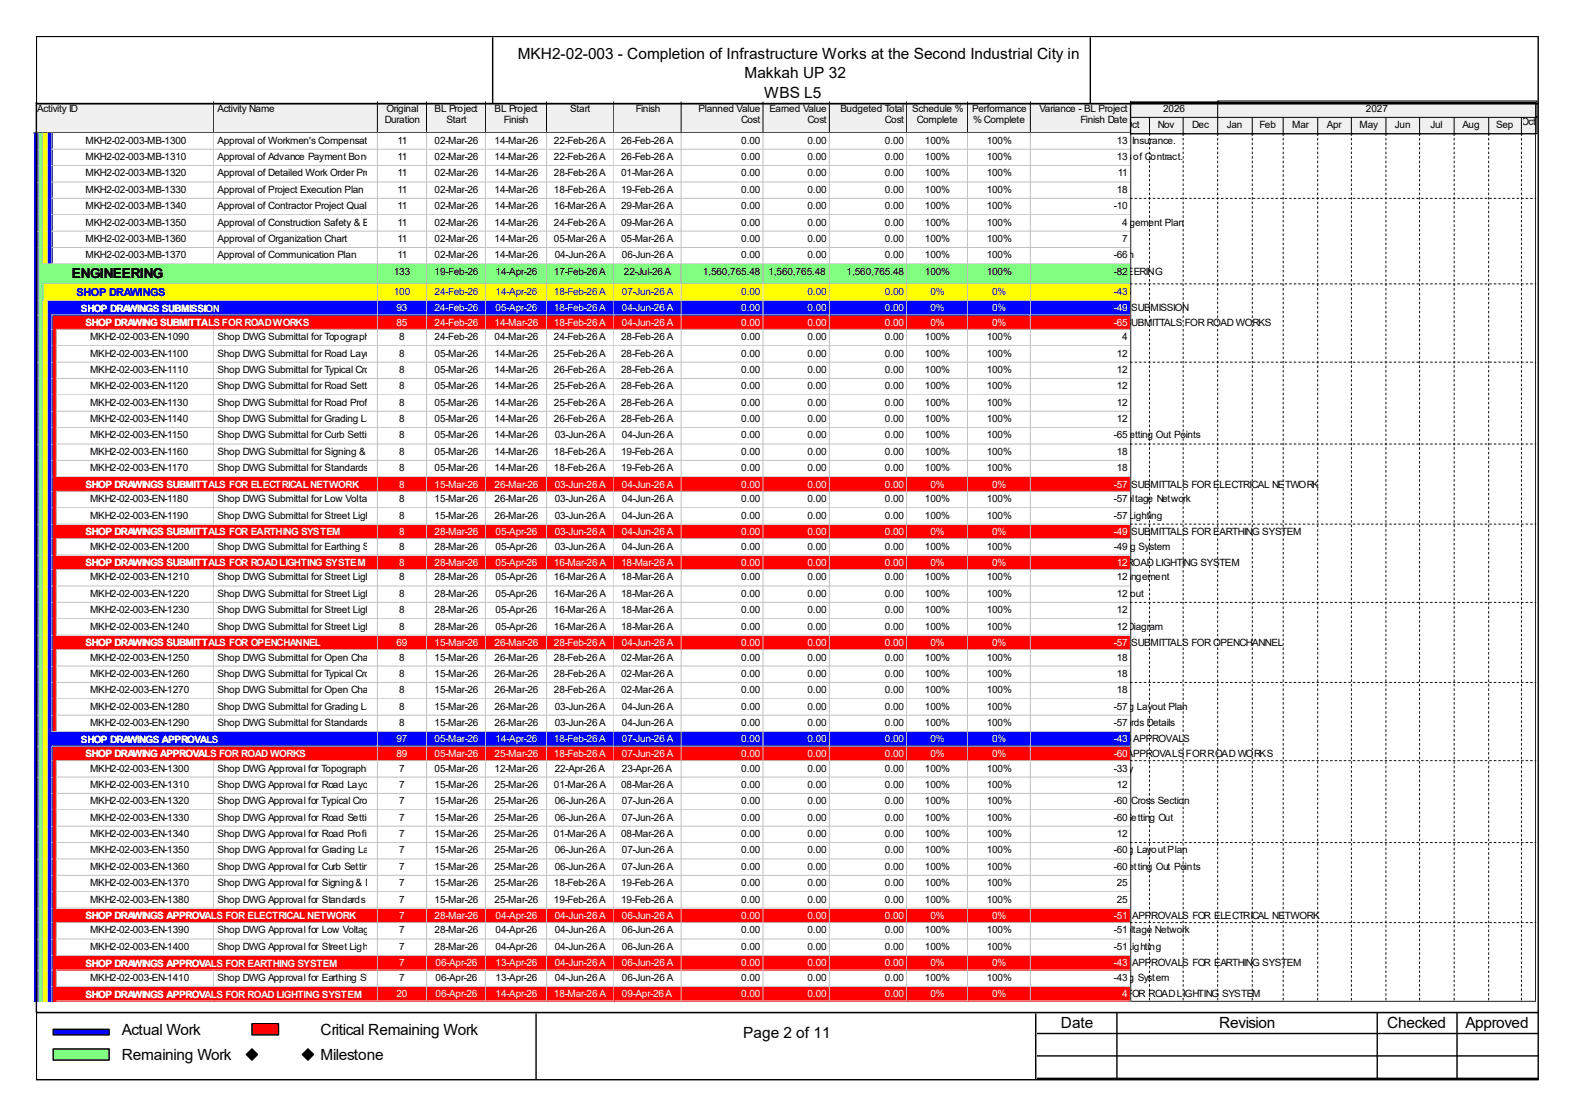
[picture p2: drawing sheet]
<svg xmlns="http://www.w3.org/2000/svg" width="297mm" height="210mm" viewBox="0 0 297 210" stroke-linecap="round" stroke-linejoin="round" font-family="sans-serif">
<defs><g id="words">
<g font-size="2.9">
<text x="97.6" y="11.1">MKH2-02-003 - Completion of Infrastructure Works at the Second Industrial City in</text>
<text x="140.3" y="14.8">Makkah UP 32</text>
<text x="144" y="18.5">WBS L5</text>
<text x="22.9" y="194.9">Actual Work</text>
<text x="60.4" y="194.9">Critical Remaining Work</text>
<text x="140.1" y="195.5">Page 2 of 11</text>
<text x="199.9" y="193.6">Date</text>
<text x="229.7" y="193.6">Revision</text>
<text x="261.4" y="193.6">Checked</text>
<text x="276.2" y="193.6">Approved</text>
<text x="22.9" y="199.7">Remaining Work</text>
<text x="60.4" y="199.7">Milestone</text>
</g>
<text font-size="2.6" x="13.5" y="52.5">ENGINEERING</text>
<text font-size="2.1" fill="#00f" x="14.4" y="55.7">SHOP DRAWINGS</text>
<g font-size="1.9">
<text x="7" y="21.1">Activity ID</text>
<text x="41" y="21.1">Activity Name</text>
<text x="72.5" y="23.1">Duration</text>
<text x="72.9" y="21.1">Original</text>
<text x="81.9" y="21.1">BL Project</text>
<text x="84.2" y="23.1">Start</text>
<text x="93.2" y="21.1">BL Project</text>
<text x="95" y="23.1">Finish</text>
<text x="107.4" y="21.1">Start</text>
<text x="119.8" y="21.1">Finish</text>
<text x="131.6" y="21.1">Planned Value</text>
<text x="139.7" y="23.1">Cost</text>
<text x="145" y="21.1">Earned Value</text>
<text x="152.2" y="23.1">Cost</text>
<text x="158.4" y="21.1">Budgeted Total</text>
<text x="166.8" y="23.1">Cost</text>
<text x="171.9" y="21.1">Schedule %</text>
<text x="172.8" y="23.1">Complete</text>
<text x="183.2" y="21.1">Performance</text>
<text x="183.4" y="23.1">% Complete</text>
<text x="195.9" y="21.1">Variance - BL Project</text>
<text x="203.6" y="23.1">Finish Date</text>
<text x="219.2" y="21.1">2026</text>
<text x="257.4" y="21.1">2027</text>
<text x="286.7" y="23.6">Oct</text>
<text x="16.1" y="27.1">MKH2-02-003-MB-1300</text>
<text x="41" y="27.1">Approval of Workmen's Compensation Employer's Liability Insurance.</text>
<text x="74.9" y="27.1">11</text>
<text x="81.9" y="27.1">02-Mar-26</text>
<text x="93.2" y="27.1">14-Mar-26</text>
<text x="104.4" y="27.1">22-Feb-26 A</text>
<text x="117.1" y="27.1">26-Feb-26 A</text>
<text x="139.7" y="27.1">0.00</text>
<text x="152.2" y="27.1">0.00</text>
<text x="166.6" y="27.1">Approval of Workmen's Compensation Employer's Liability Insurance.</text>
<text x="166.8" y="27.1">0.00</text>
<text x="174.3" y="27.1">100%</text>
<text x="186" y="27.1">100%</text>
<text x="210.5" y="27.1">13</text>
<text x="212" y="24.1">Oct</text>
<text x="218.2" y="24.1">Nov</text>
<text x="224.7" y="24.1">Dec</text>
<text x="231.2" y="24.1">Jan</text>
<text x="237.4" y="24.1">Feb</text>
<text x="243.5" y="24.1">Mar</text>
<text x="250.1" y="24.1">Apr</text>
<text x="256.2" y="24.1">May</text>
<text x="262.9" y="24.1">Jun</text>
<text x="269.6" y="24.1">Jul</text>
<text x="275.6" y="24.1">Aug</text>
<text x="281.9" y="24.1">Sep</text>
<text x="16.1" y="30.1">MKH2-02-003-MB-1310</text>
<text x="16.1" y="33.2">MKH2-02-003-MB-1320</text>
<text x="41" y="30.1">Approval of Advance Payment Bond as per the Conditions of Contract.</text>
<text x="41" y="33.2">Approval of Detailed Work Order Programme (Baseline)</text>
<text x="74.9" y="30.1">11</text>
<text x="74.9" y="33.2">11</text>
<text x="81.9" y="30.1">02-Mar-26</text>
<text x="81.9" y="33.2">02-Mar-26</text>
<text x="93.2" y="30.1">14-Mar-26</text>
<text x="93.2" y="33.2">14-Mar-26</text>
<text x="104.4" y="30.1">22-Feb-26 A</text>
<text x="104.4" y="33.2">28-Feb-26 A</text>
<text x="117.1" y="30.1">26-Feb-26 A</text>
<text x="117.1" y="33.2">01-Mar-26 A</text>
<text x="139.7" y="30.1">0.00</text>
<text x="139.7" y="33.2">0.00</text>
<text x="152.2" y="30.1">0.00</text>
<text x="152.2" y="33.2">0.00</text>
<text x="166.6" y="30.1">Approval of Advance Payment Bond as per the Conditions of Contract.</text>
<text x="166.8" y="30.1">0.00</text>
<text x="166.8" y="33.2">0.00</text>
<text x="174.3" y="30.1">100%</text>
<text x="174.3" y="33.2">100%</text>
<text x="186" y="30.1">100%</text>
<text x="186" y="33.2">100%</text>
<text x="210.5" y="30.1">13</text>
<text x="210.7" y="33.2">11</text>
<text x="16.1" y="36.3">MKH2-02-003-MB-1330</text>
<text x="16.1" y="39.4">MKH2-02-003-MB-1340</text>
<text x="41" y="36.3">Approval of Project Execution Plan</text>
<text x="41" y="39.4">Approval of Contractor Project Quality Plan11</text>
<text x="74.9" y="36.3">11</text>
<text x="81.9" y="36.3">02-Mar-26</text>
<text x="81.9" y="39.4">02-Mar-26</text>
<text x="93.2" y="36.3">14-Mar-26</text>
<text x="93.2" y="39.4">14-Mar-26</text>
<text x="104.4" y="36.3">18-Feb-26 A</text>
<text x="104.4" y="39.4">16-Mar-26 A</text>
<text x="117.1" y="36.3">19-Feb-26 A</text>
<text x="117.1" y="39.4">29-Mar-26 A</text>
<text x="139.7" y="36.3">0.00</text>
<text x="139.7" y="39.4">0.00</text>
<text x="152.2" y="36.3">0.00</text>
<text x="152.2" y="39.4">0.00</text>
<text x="166.8" y="36.3">0.00</text>
<text x="166.8" y="39.4">0.00</text>
<text x="174.3" y="36.3">100%</text>
<text x="174.3" y="39.4">100%</text>
<text x="186" y="36.3">100%</text>
<text x="186" y="39.4">100%</text>
<text x="209.9" y="39.4">-10</text>
<text x="210.5" y="36.3">18</text>
<text x="16.1" y="42.5">MKH2-02-003-MB-1350</text>
<text x="16.1" y="45.6">MKH2-02-003-MB-1360</text>
<text x="41" y="42.5">Approval of Construction Safety &amp; Environmental Management Plan</text>
<text x="41" y="45.6">Approval of Organization Chart</text>
<text x="74.9" y="42.5">11</text>
<text x="74.9" y="45.6">11</text>
<text x="81.9" y="42.5">02-Mar-26</text>
<text x="81.9" y="45.6">02-Mar-26</text>
<text x="93.2" y="42.5">14-Mar-26</text>
<text x="93.2" y="45.6">14-Mar-26</text>
<text x="104.4" y="42.5">24-Feb-26 A</text>
<text x="104.4" y="45.6">05-Mar-26 A</text>
<text x="117.1" y="42.5">09-Mar-26 A</text>
<text x="117.1" y="45.6">05-Mar-26 A</text>
<text x="139.7" y="42.5">0.00</text>
<text x="139.7" y="45.6">0.00</text>
<text x="152.2" y="42.5">0.00</text>
<text x="152.2" y="45.6">0.00</text>
<text x="166.8" y="42.5">0.00</text>
<text x="166.8" y="45.6">0.00</text>
<text x="168.8" y="42.5">Approval of Construction Safety &amp; Environmental Management Plan</text>
<text x="174.3" y="42.5">100%</text>
<text x="174.3" y="45.6">100%</text>
<text x="186" y="42.5">100%</text>
<text x="186" y="45.6">100%</text>
<text x="211.5" y="42.5">4</text>
<text x="211.5" y="45.6">7</text>
<text x="16.1" y="48.6">MKH2-02-003-MB-1370</text>
<text x="41" y="48.6">Approval of Communication Plan</text>
<text x="74.2" y="51.7">133</text>
<text x="74.9" y="48.6">11</text>
<text x="81.9" y="48.6">02-Mar-26</text>
<text x="81.9" y="51.7">19-Feb-26</text>
<text x="93.2" y="48.6">14-Mar-26</text>
<text x="93.4" y="51.7">14-Apr-26</text>
<text x="104.4" y="51.7">17-Feb-26 A</text>
<text x="104.6" y="48.6">04-Jun-26 A</text>
<text x="117.2" y="48.6">06-Jun-26 A</text>
<text x="117.6" y="51.7">22-Jul-26 A</text>
<text x="132.5" y="51.7">1,560,765.48</text>
<text x="139.7" y="48.6">0.00</text>
<text x="144.8" y="51.7">1,560,765.48</text>
<text x="152.2" y="48.6">0.00</text>
<text x="159.6" y="51.7">1,560,765.48</text>
<text x="166.8" y="48.6">0.00</text>
<text x="174.3" y="48.6">100%</text>
<text x="174.3" y="51.7">100%</text>
<text x="186" y="48.6">100%</text>
<text x="186" y="51.7">100%</text>
<text x="187.5" y="48.6">Approval of Communication Plan</text>
<text x="197.1" y="51.7">22-Jul-26 A, ENGINEERING</text>
<text x="209.9" y="48.6">-66</text>
<text x="209.9" y="51.7">-82</text>
<text x="187.2" y="58.6">04-Jun-26 A, SHOP DRAWINGS SUBMISSION</text>
<text x="187.7" y="55.5">07-Jun-26 A, SHOP DRAWINGS</text>
<text x="17" y="64.1">MKH2-02-003-EN-1090</text>
<text x="41" y="64.1">Shop DWG Submittal for Topographic Survey</text>
<text x="75.2" y="64.1">8</text>
<text x="81.9" y="64.1">24-Feb-26</text>
<text x="93.2" y="64.1">04-Mar-26</text>
<text x="104.4" y="64.1">24-Feb-26 A</text>
<text x="117.1" y="64.1">28-Feb-26 A</text>
<text x="139.7" y="64.1">0.00</text>
<text x="152.2" y="64.1">0.00</text>
<text x="166.8" y="64.1">0.00</text>
<text x="174.3" y="64.1">100%</text>
<text x="186" y="64.1">100%</text>
<text x="187.2" y="61.3">04-Jun-26 A, SHOP DRAWING SUBMITTALS FOR ROAD WORKS</text>
<text x="211.5" y="64.1">4</text>
<text x="17" y="67.2">MKH2-02-003-EN-1100</text>
<text x="17" y="70.2">MKH2-02-003-EN-1110</text>
<text x="41" y="67.2">Shop DWG Submittal for Road Layout Plan8</text>
<text x="41" y="70.2">Shop DWG Submittal for Typical Cross Section</text>
<text x="75.2" y="70.2">8</text>
<text x="81.9" y="67.2">05-Mar-26</text>
<text x="81.9" y="70.2">05-Mar-26</text>
<text x="93.2" y="67.2">14-Mar-26</text>
<text x="93.2" y="70.2">14-Mar-26</text>
<text x="104.4" y="67.2">25-Feb-26 A</text>
<text x="104.4" y="70.2">26-Feb-26 A</text>
<text x="117.1" y="67.2">28-Feb-26 A</text>
<text x="117.1" y="70.2">28-Feb-26 A</text>
<text x="139.7" y="67.2">0.00</text>
<text x="139.7" y="70.2">0.00</text>
<text x="152.2" y="67.2">0.00</text>
<text x="152.2" y="70.2">0.00</text>
<text x="166.8" y="67.2">0.00</text>
<text x="166.8" y="70.2">0.00</text>
<text x="174.3" y="67.2">100%</text>
<text x="174.3" y="70.2">100%</text>
<text x="186" y="67.2">100%</text>
<text x="186" y="70.2">100%</text>
<text x="210.5" y="67.2">12</text>
<text x="210.5" y="70.2">12</text>
<text x="17" y="73.3">MKH2-02-003-EN-1120</text>
<text x="17" y="76.4">MKH2-02-003-EN-1130</text>
<text x="41" y="73.3">Shop DWG Submittal for Road Setting Out8</text>
<text x="41" y="76.4">Shop DWG Submittal for Road Profiles</text>
<text x="75.2" y="76.4">8</text>
<text x="81.9" y="73.3">05-Mar-26</text>
<text x="81.9" y="76.4">05-Mar-26</text>
<text x="93.2" y="73.3">14-Mar-26</text>
<text x="93.2" y="76.4">14-Mar-26</text>
<text x="104.4" y="73.3">25-Feb-26 A</text>
<text x="104.4" y="76.4">25-Feb-26 A</text>
<text x="117.1" y="73.3">28-Feb-26 A</text>
<text x="117.1" y="76.4">28-Feb-26 A</text>
<text x="139.7" y="73.3">0.00</text>
<text x="139.7" y="76.4">0.00</text>
<text x="152.2" y="73.3">0.00</text>
<text x="152.2" y="76.4">0.00</text>
<text x="166.8" y="73.3">0.00</text>
<text x="166.8" y="76.4">0.00</text>
<text x="174.3" y="73.3">100%</text>
<text x="174.3" y="76.4">100%</text>
<text x="186" y="73.3">100%</text>
<text x="186" y="76.4">100%</text>
<text x="210.5" y="73.3">12</text>
<text x="210.5" y="76.4">12</text>
<text x="17" y="79.5">MKH2-02-003-EN-1140</text>
<text x="17" y="82.6">MKH2-02-003-EN-1150</text>
<text x="41" y="79.5">Shop DWG Submittal for Grading Layout Plan</text>
<text x="41" y="82.6">Shop DWG Submittal for Curb Setting Out Points</text>
<text x="75.2" y="79.5">8</text>
<text x="75.2" y="82.6">8</text>
<text x="81.9" y="79.5">05-Mar-26</text>
<text x="81.9" y="82.6">05-Mar-26</text>
<text x="93.2" y="79.5">14-Mar-26</text>
<text x="93.2" y="82.6">14-Mar-26</text>
<text x="104.4" y="79.5">26-Feb-26 A</text>
<text x="104.6" y="82.6">03-Jun-26 A</text>
<text x="117.1" y="79.5">28-Feb-26 A</text>
<text x="117.2" y="82.6">04-Jun-26 A</text>
<text x="139.7" y="79.5">0.00</text>
<text x="139.7" y="82.6">0.00</text>
<text x="152.2" y="79.5">0.00</text>
<text x="152.2" y="82.6">0.00</text>
<text x="166.8" y="79.5">0.00</text>
<text x="166.8" y="82.6">0.00</text>
<text x="174.3" y="79.5">100%</text>
<text x="174.3" y="82.6">100%</text>
<text x="186" y="79.5">100%</text>
<text x="186" y="82.6">100%</text>
<text x="187.2" y="82.6">Shop DWG Submittal for Curb Setting Out Points</text>
<text x="209.9" y="82.6">-65</text>
<text x="210.5" y="79.5">12</text>
<text x="17" y="85.7">MKH2-02-003-EN-1160</text>
<text x="17" y="88.8">MKH2-02-003-EN-1170</text>
<text x="41" y="85.7">Shop DWG Submittal for Signing &amp; Marking Layout Plan</text>
<text x="41" y="88.8">Shop DWG Submittal for Standards Details8</text>
<text x="75.2" y="85.7">8</text>
<text x="81.9" y="85.7">05-Mar-26</text>
<text x="81.9" y="88.8">05-Mar-26</text>
<text x="93.2" y="85.7">14-Mar-26</text>
<text x="93.2" y="88.8">14-Mar-26</text>
<text x="104.4" y="85.7">18-Feb-26 A</text>
<text x="104.4" y="88.8">18-Feb-26 A</text>
<text x="117.1" y="85.7">19-Feb-26 A</text>
<text x="117.1" y="88.8">19-Feb-26 A</text>
<text x="139.7" y="85.7">0.00</text>
<text x="139.7" y="88.8">0.00</text>
<text x="152.2" y="85.7">0.00</text>
<text x="152.2" y="88.8">0.00</text>
<text x="166.8" y="85.7">0.00</text>
<text x="166.8" y="88.8">0.00</text>
<text x="174.3" y="85.7">100%</text>
<text x="174.3" y="88.8">100%</text>
<text x="186" y="85.7">100%</text>
<text x="186" y="88.8">100%</text>
<text x="210.5" y="85.7">18</text>
<text x="210.5" y="88.8">18</text>
<text x="17" y="94.6">MKH2-02-003-EN-1180</text>
<text x="41" y="94.6">Shop DWG Submittal for Low Voltage Network</text>
<text x="75.2" y="94.6">8</text>
<text x="81.9" y="94.6">15-Mar-26</text>
<text x="93.2" y="94.6">26-Mar-26</text>
<text x="104.6" y="94.6">03-Jun-26 A</text>
<text x="117.2" y="94.6">04-Jun-26 A</text>
<text x="139.7" y="94.6">0.00</text>
<text x="152.2" y="94.6">0.00</text>
<text x="166.8" y="94.6">0.00</text>
<text x="174.3" y="94.6">100%</text>
<text x="186" y="94.6">100%</text>
<text x="187.2" y="91.9">04-Jun-26 A, SHOP DRAWINGS SUBMITTALS FOR ELECTRICAL NETWORK</text>
<text x="187.2" y="94.6">Shop DWG Submittal for Low Voltage Network</text>
<text x="209.9" y="94.6">-57</text>
<text x="17" y="97.7">MKH2-02-003-EN-1190</text>
<text x="41" y="97.7">Shop DWG Submittal for Street Lighting</text>
<text x="75.2" y="97.7">8</text>
<text x="81.9" y="97.7">15-Mar-26</text>
<text x="93.2" y="97.7">26-Mar-26</text>
<text x="104.6" y="97.7">03-Jun-26 A</text>
<text x="117.2" y="97.7">04-Jun-26 A</text>
<text x="139.7" y="97.7">0.00</text>
<text x="152.2" y="97.7">0.00</text>
<text x="166.8" y="97.7">0.00</text>
<text x="174.3" y="97.7">100%</text>
<text x="186" y="97.7">100%</text>
<text x="187.2" y="97.7">Shop DWG Submittal for Street Lighting</text>
<text x="187.2" y="100.8">04-Jun-26 A, SHOP DRAWINGS SUBMITTALS FOR EARTHING SYSTEM</text>
<text x="209.9" y="97.7">-57</text>
<text x="17" y="103.5">MKH2-02-003-EN-1200</text>
<text x="41" y="103.5">Shop DWG Submittal for Earthing System 8</text>
<text x="81.9" y="103.5">28-Mar-26</text>
<text x="93.4" y="103.5">05-Apr-26</text>
<text x="104.6" y="103.5">03-Jun-26 A</text>
<text x="117.2" y="103.5">04-Jun-26 A</text>
<text x="139.7" y="103.5">0.00</text>
<text x="152.2" y="103.5">0.00</text>
<text x="166.8" y="103.5">0.00</text>
<text x="174.3" y="103.5">100%</text>
<text x="186" y="103.5">100%</text>
<text x="187.2" y="103.5">Shop DWG Submittal for Earthing System</text>
<text x="209.9" y="103.5">-49</text>
<text x="17" y="109.3">MKH2-02-003-EN-1210</text>
<text x="17" y="112.4">MKH2-02-003-EN-1220</text>
<text x="41" y="109.3">Shop DWG Submittal for Street Lighting General Arrangement</text>
<text x="41" y="112.4">Shop DWG Submittal for Street Lighting Network Layout</text>
<text x="75.2" y="109.3">8</text>
<text x="75.2" y="112.4">8</text>
<text x="81.9" y="109.3">28-Mar-26</text>
<text x="81.9" y="112.4">28-Mar-26</text>
<text x="93.4" y="109.3">05-Apr-26</text>
<text x="93.4" y="112.4">05-Apr-26</text>
<text x="104.4" y="109.3">16-Mar-26 A</text>
<text x="104.4" y="112.4">16-Mar-26 A</text>
<text x="117.1" y="109.3">18-Mar-26 A</text>
<text x="117.1" y="112.4">18-Mar-26 A</text>
<text x="139.7" y="109.3">0.00</text>
<text x="139.7" y="112.4">0.00</text>
<text x="152.2" y="109.3">0.00</text>
<text x="152.2" y="112.4">0.00</text>
<text x="166.8" y="109.3">0.00Shop DWG Submittal for Street Lighting General Arrangement</text>
<text x="166.8" y="112.4">0.00Shop DWG Submittal for Street Lighting Network Layout</text>
<text x="174.3" y="109.3">100%</text>
<text x="174.3" y="112.4">100%</text>
<text x="186" y="109.3">100%</text>
<text x="186" y="112.4">100%</text>
<text x="210.5" y="109.3">12</text>
<text x="210.5" y="112.4">12</text>
<text x="17" y="115.5">MKH2-02-003-EN-1230</text>
<text x="17" y="118.6">MKH2-02-003-EN-1240</text>
<text x="41" y="115.5">Shop DWG Submittal for Street Lighting Details</text>
<text x="41" y="118.6">Shop DWG Submittal for Street Lighting Single Line Diagram</text>
<text x="75.2" y="115.5">8</text>
<text x="75.2" y="118.6">8</text>
<text x="81.9" y="115.5">28-Mar-26</text>
<text x="81.9" y="118.6">28-Mar-26</text>
<text x="93.4" y="115.5">05-Apr-26</text>
<text x="93.4" y="118.6">05-Apr-26</text>
<text x="104.4" y="115.5">16-Mar-26 A</text>
<text x="104.4" y="118.6">16-Mar-26 A</text>
<text x="117.1" y="115.5">18-Mar-26 A</text>
<text x="117.1" y="118.6">18-Mar-26 A</text>
<text x="139.7" y="115.5">0.00</text>
<text x="139.7" y="118.6">0.00</text>
<text x="152.2" y="115.5">0.00</text>
<text x="152.2" y="118.6">0.00</text>
<text x="166.8" y="115.5">0.00</text>
<text x="166.8" y="118.6">0.00Shop DWG Submittal for Street Lighting Single Line Diagram</text>
<text x="174.3" y="115.5">100%</text>
<text x="174.3" y="118.6">100%</text>
<text x="186" y="115.5">100%</text>
<text x="186" y="118.6">100%</text>
<text x="210.5" y="115.5">12</text>
<text x="210.5" y="118.6">12</text>
<text x="17" y="124.4">MKH2-02-003-EN-1250</text>
<text x="41" y="124.4">Shop DWG Submittal for Open Channel Layout Plan</text>
<text x="75.2" y="124.4">8</text>
<text x="81.9" y="124.4">15-Mar-26</text>
<text x="93.2" y="124.4">26-Mar-26</text>
<text x="104.4" y="124.4">28-Feb-26 A</text>
<text x="117.1" y="124.4">02-Mar-26 A</text>
<text x="139.7" y="124.4">0.00</text>
<text x="152.2" y="124.4">0.00</text>
<text x="166.8" y="124.4">0.00</text>
<text x="174.3" y="124.4">100%</text>
<text x="186" y="124.4">100%</text>
<text x="187.2" y="121.7">04-Jun-26 A, SHOP DRAWINGS SUBMITTALS FOR OPENCHANNEL</text>
<text x="210.5" y="124.4">18</text>
<text x="17" y="127.5">MKH2-02-003-EN-1260</text>
<text x="17" y="130.6">MKH2-02-003-EN-1270</text>
<text x="41" y="127.5">Shop DWG Submittal for Typical Cross Section</text>
<text x="41" y="130.6">Shop DWG Submittal for Open Channel Profiles</text>
<text x="75.2" y="127.5">8</text>
<text x="75.2" y="130.6">8</text>
<text x="81.9" y="127.5">15-Mar-26</text>
<text x="81.9" y="130.6">15-Mar-26</text>
<text x="93.2" y="127.5">26-Mar-26</text>
<text x="93.2" y="130.6">26-Mar-26</text>
<text x="104.4" y="127.5">28-Feb-26 A</text>
<text x="104.4" y="130.6">28-Feb-26 A</text>
<text x="117.1" y="127.5">02-Mar-26 A</text>
<text x="117.1" y="130.6">02-Mar-26 A</text>
<text x="139.7" y="127.5">0.00</text>
<text x="139.7" y="130.6">0.00</text>
<text x="152.2" y="127.5">0.00</text>
<text x="152.2" y="130.6">0.00</text>
<text x="166.8" y="127.5">0.00</text>
<text x="166.8" y="130.6">0.00</text>
<text x="174.3" y="127.5">100%</text>
<text x="174.3" y="130.6">100%</text>
<text x="186" y="127.5">100%</text>
<text x="186" y="130.6">100%</text>
<text x="210.5" y="127.5">18</text>
<text x="210.5" y="130.6">18</text>
<text x="17" y="133.6">MKH2-02-003-EN-1280</text>
<text x="17" y="136.7">MKH2-02-003-EN-1290</text>
<text x="41" y="133.6">Shop DWG Submittal for Grading Layout Plan</text>
<text x="41" y="136.7">Shop DWG Submittal for Standards Details8</text>
<text x="75.2" y="133.6">8</text>
<text x="81.9" y="133.6">15-Mar-26</text>
<text x="81.9" y="136.7">15-Mar-26</text>
<text x="93.2" y="133.6">26-Mar-26</text>
<text x="93.2" y="136.7">26-Mar-26</text>
<text x="104.6" y="133.6">03-Jun-26 A</text>
<text x="104.6" y="136.7">03-Jun-26 A</text>
<text x="117.2" y="133.6">04-Jun-26 A</text>
<text x="117.2" y="136.7">04-Jun-26 A</text>
<text x="139.7" y="133.6">0.00</text>
<text x="139.7" y="136.7">0.00</text>
<text x="152.2" y="133.6">0.00</text>
<text x="152.2" y="136.7">0.00</text>
<text x="166.8" y="133.6">0.00</text>
<text x="166.8" y="136.7">0.00</text>
<text x="174.3" y="133.6">100%</text>
<text x="174.3" y="136.7">100%</text>
<text x="186" y="133.6">100%</text>
<text x="186" y="136.7">100%</text>
<text x="187.2" y="133.6">Shop DWG Submittal for Grading Layout Plan</text>
<text x="187.2" y="136.7">Shop DWG Submittal for Standards Details</text>
<text x="209.9" y="133.6">-57</text>
<text x="209.9" y="136.7">-57</text>
<text x="187.7" y="139.8">07-Jun-26 A, SHOP DRAWINGS APPROVALS</text>
<text x="187.7" y="142.6">07-Jun-26 A, SHOP DRAWING APPROVALS FOR ROAD WORKS</text>
<text x="17" y="145.3">MKH2-02-003-EN-1300</text>
<text x="17" y="148.4">MKH2-02-003-EN-1310</text>
<text x="41" y="145.3">Shop DWG Approval for Topographic Survey</text>
<text x="41" y="148.4">Shop DWG Approval for Road Layout Plan7</text>
<text x="75.2" y="145.3">7</text>
<text x="81.9" y="145.3">05-Mar-26</text>
<text x="81.9" y="148.4">15-Mar-26</text>
<text x="93.2" y="145.3">12-Mar-26</text>
<text x="93.2" y="148.4">25-Mar-26</text>
<text x="104.4" y="148.4">01-Mar-26 A</text>
<text x="104.6" y="145.3">22-Apr-26 A</text>
<text x="117.1" y="148.4">08-Mar-26 A</text>
<text x="117.2" y="145.3">23-Apr-26 A</text>
<text x="139.7" y="145.3">0.00</text>
<text x="139.7" y="148.4">0.00</text>
<text x="152.2" y="145.3">0.00</text>
<text x="152.2" y="148.4">0.00</text>
<text x="166.8" y="145.3">0.00</text>
<text x="166.8" y="148.4">0.00</text>
<text x="174.3" y="145.3">100%Shop DWG Approval for Topographic Survey</text>
<text x="174.3" y="148.4">100%</text>
<text x="186" y="145.3">100%</text>
<text x="186" y="148.4">100%</text>
<text x="209.9" y="145.3">-33</text>
<text x="210.5" y="148.4">12</text>
<text x="17" y="151.5">MKH2-02-003-EN-1320</text>
<text x="17" y="154.6">MKH2-02-003-EN-1330</text>
<text x="41" y="151.5">Shop DWG Approval for Typical Cross Section</text>
<text x="41" y="154.6">Shop DWG Approval for Road Setting Out 7</text>
<text x="75.2" y="151.5">7</text>
<text x="81.9" y="151.5">15-Mar-26</text>
<text x="81.9" y="154.6">15-Mar-26</text>
<text x="93.2" y="151.5">25-Mar-26</text>
<text x="93.2" y="154.6">25-Mar-26</text>
<text x="104.6" y="151.5">06-Jun-26 A</text>
<text x="104.6" y="154.6">06-Jun-26 A</text>
<text x="117.2" y="151.5">07-Jun-26 A</text>
<text x="117.2" y="154.6">07-Jun-26 A</text>
<text x="139.7" y="151.5">0.00</text>
<text x="139.7" y="154.6">0.00</text>
<text x="152.2" y="151.5">0.00</text>
<text x="152.2" y="154.6">0.00</text>
<text x="166.8" y="151.5">0.00</text>
<text x="166.8" y="154.6">0.00</text>
<text x="174.3" y="151.5">100%</text>
<text x="174.3" y="154.6">100%</text>
<text x="186" y="151.5">100%</text>
<text x="186" y="154.6">100%</text>
<text x="187.7" y="151.5">Shop DWG Approval for Typical Cross Section</text>
<text x="187.7" y="154.6">Shop DWG Approval for Road Setting Out</text>
<text x="209.9" y="151.5">-60</text>
<text x="209.9" y="154.6">-60</text>
<text x="17" y="157.6">MKH2-02-003-EN-1340</text>
<text x="17" y="160.7">MKH2-02-003-EN-1350</text>
<text x="41" y="157.6">Shop DWG Approval for Road Profiles</text>
<text x="41" y="160.7">Shop DWG Approval for Grading Layout Plan</text>
<text x="75.2" y="157.6">7</text>
<text x="75.2" y="160.7">7</text>
<text x="81.9" y="157.6">15-Mar-26</text>
<text x="81.9" y="160.7">15-Mar-26</text>
<text x="93.2" y="157.6">25-Mar-26</text>
<text x="93.2" y="160.7">25-Mar-26</text>
<text x="104.4" y="157.6">01-Mar-26 A</text>
<text x="104.6" y="160.7">06-Jun-26 A</text>
<text x="117.1" y="157.6">08-Mar-26 A</text>
<text x="117.2" y="160.7">07-Jun-26 A</text>
<text x="139.7" y="157.6">0.00</text>
<text x="139.7" y="160.7">0.00</text>
<text x="152.2" y="157.6">0.00</text>
<text x="152.2" y="160.7">0.00</text>
<text x="166.8" y="157.6">0.00</text>
<text x="166.8" y="160.7">0.00</text>
<text x="174.3" y="157.6">100%</text>
<text x="174.3" y="160.7">100%</text>
<text x="186" y="157.6">100%</text>
<text x="186" y="160.7">100%</text>
<text x="187.7" y="160.7">Shop DWG Approval for Grading Layout Plan</text>
<text x="209.9" y="160.7">-60</text>
<text x="210.5" y="157.6">12</text>
<text x="17" y="163.8">MKH2-02-003-EN-1360</text>
<text x="17" y="166.9">MKH2-02-003-EN-1370</text>
<text x="41" y="163.8">Shop DWG Approval for Curb Setting Out Points</text>
<text x="41" y="166.9">Shop DWG Approval for Signing &amp; Marking Layout Plan</text>
<text x="75.2" y="163.8">7</text>
<text x="75.2" y="166.9">7</text>
<text x="81.9" y="163.8">15-Mar-26</text>
<text x="81.9" y="166.9">15-Mar-26</text>
<text x="93.2" y="163.8">25-Mar-26</text>
<text x="93.2" y="166.9">25-Mar-26</text>
<text x="104.4" y="166.9">18-Feb-26 A</text>
<text x="104.6" y="163.8">06-Jun-26 A</text>
<text x="117.1" y="166.9">19-Feb-26 A</text>
<text x="117.2" y="163.8">07-Jun-26 A</text>
<text x="139.7" y="163.8">0.00</text>
<text x="139.7" y="166.9">0.00</text>
<text x="152.2" y="163.8">0.00</text>
<text x="152.2" y="166.9">0.00</text>
<text x="166.8" y="163.8">0.00</text>
<text x="166.8" y="166.9">0.00</text>
<text x="174.3" y="163.8">100%</text>
<text x="174.3" y="166.9">100%</text>
<text x="186" y="163.8">100%</text>
<text x="186" y="166.9">100%</text>
<text x="187.7" y="163.8">Shop DWG Approval for Curb Setting Out Points</text>
<text x="209.9" y="163.8">-60</text>
<text x="210.5" y="166.9">25</text>
<text x="17" y="170">MKH2-02-003-EN-1380</text>
<text x="41" y="170">Shop DWG Approval for Standards Details 7</text>
<text x="81.9" y="170">15-Mar-26</text>
<text x="93.2" y="170">25-Mar-26</text>
<text x="104.4" y="170">19-Feb-26 A</text>
<text x="117.1" y="170">19-Feb-26 A</text>
<text x="139.7" y="170">0.00</text>
<text x="152.2" y="170">0.00</text>
<text x="166.8" y="170">0.00</text>
<text x="174.3" y="170">100%</text>
<text x="186" y="170">100%</text>
<text x="187.5" y="173.1">06-Jun-26 A, SHOP DRAWINGS APPROVALS FOR ELECTRICAL NETWORK</text>
<text x="210.5" y="170">25</text>
<text x="17" y="175.8">MKH2-02-003-EN-1390</text>
<text x="17" y="178.9">MKH2-02-003-EN-1400</text>
<text x="41" y="175.8">Shop DWG Approval for Low Voltage Network</text>
<text x="41" y="178.9">Shop DWG Approval for Street Lighting</text>
<text x="75.2" y="175.8">7</text>
<text x="75.2" y="178.9">7</text>
<text x="81.9" y="175.8">28-Mar-26</text>
<text x="81.9" y="178.9">28-Mar-26</text>
<text x="93.4" y="175.8">04-Apr-26</text>
<text x="93.4" y="178.9">04-Apr-26</text>
<text x="104.6" y="175.8">04-Jun-26 A</text>
<text x="104.6" y="178.9">04-Jun-26 A</text>
<text x="117.2" y="175.8">06-Jun-26 A</text>
<text x="117.2" y="178.9">06-Jun-26 A</text>
<text x="139.7" y="175.8">0.00</text>
<text x="139.7" y="178.9">0.00</text>
<text x="152.2" y="175.8">0.00</text>
<text x="152.2" y="178.9">0.00</text>
<text x="166.8" y="175.8">0.00</text>
<text x="166.8" y="178.9">0.00</text>
<text x="174.3" y="175.8">100%</text>
<text x="174.3" y="178.9">100%</text>
<text x="186" y="175.8">100%</text>
<text x="186" y="178.9">100%</text>
<text x="187.5" y="175.8">Shop DWG Approval for Low Voltage Network</text>
<text x="187.5" y="178.9">Shop DWG Approval for Street Lighting</text>
<text x="209.9" y="175.8">-51</text>
<text x="209.9" y="178.9">-51</text>
<text x="17" y="184.7">MKH2-02-003-EN-1410</text>
<text x="41" y="184.7">Shop DWG Approval for Earthing System</text>
<text x="75.2" y="184.7">7</text>
<text x="82.1" y="184.7">06-Apr-26</text>
<text x="93.4" y="184.7">13-Apr-26</text>
<text x="104.6" y="184.7">04-Jun-26 A</text>
<text x="117.2" y="184.7">06-Jun-26 A</text>
<text x="139.7" y="184.7">0.00</text>
<text x="152.2" y="184.7">0.00</text>
<text x="166.8" y="184.7">0.00</text>
<text x="174.3" y="184.7">100%</text>
<text x="186" y="184.7">100%</text>
<text x="187.5" y="182">06-Jun-26 A, SHOP DRAWINGS APPROVALS FOR EARTHING SYSTEM</text>
<text x="187.5" y="184.7">Shop DWG Approval for Earthing System</text>
<text x="209.9" y="184.7">-43</text>
<text x="175.3" y="187.8">09-Apr-26 A, SHOP DRAWINGS APPROVALS FOR ROAD LIGHTING SYSTEM</text>
</g>
<g font-size="1.9" fill="#fff">
<text x="15.2" y="58.7">SHOP DRAWINGS SUBMISSION</text>
<text x="74.7" y="58.6">93</text>
<text x="81.9" y="58.6">24-Feb-26</text>
<text x="93.4" y="58.6">05-Apr-26</text>
<text x="104.4" y="58.6">18-Feb-26 A</text>
<text x="117.2" y="58.6">04-Jun-26 A</text>
<text x="139.7" y="58.6">0.00</text>
<text x="152.2" y="58.6">0.00</text>
<text x="166.8" y="58.6">0.00</text>
<text x="175.3" y="58.6">0%</text>
<text x="187" y="58.6">0%</text>
<text x="209.9" y="58.6">-49</text>
<text x="16.1" y="61.4">SHOP DRAWING SUBMITTALS FOR ROAD WORKS</text>
<text x="74.7" y="61.3">85</text>
<text x="81.9" y="61.3">24-Feb-26</text>
<text x="93.2" y="61.3">14-Mar-26</text>
<text x="104.4" y="61.3">18-Feb-26 A</text>
<text x="117.2" y="61.3">04-Jun-26 A</text>
<text x="139.7" y="61.3">0.00</text>
<text x="152.2" y="61.3">0.00</text>
<text x="166.8" y="61.3">0.00</text>
<text x="175.3" y="61.3">0%</text>
<text x="187" y="61.3">0%</text>
<text x="209.9" y="61.3">-65</text>
<text x="16.1" y="91.9">SHOP DRAWINGS SUBMITTALS FOR ELECTRICAL NETWORK</text>
<text x="75.2" y="91.9">8</text>
<text x="81.9" y="91.9">15-Mar-26</text>
<text x="93.2" y="91.9">26-Mar-26</text>
<text x="104.6" y="91.9">03-Jun-26 A</text>
<text x="117.2" y="91.9">04-Jun-26 A</text>
<text x="139.7" y="91.9">0.00</text>
<text x="152.2" y="91.9">0.00</text>
<text x="166.8" y="91.9">0.00</text>
<text x="175.3" y="91.9">0%</text>
<text x="187" y="91.9">0%</text>
<text x="209.9" y="91.9">-57</text>
<text x="16.1" y="100.8">SHOP DRAWINGS SUBMITTALS FOR EARTHING SYSTEM</text>
<text x="75.2" y="100.8">8</text>
<text x="81.9" y="100.8">28-Mar-26</text>
<text x="93.4" y="100.8">05-Apr-26</text>
<text x="104.6" y="100.8">03-Jun-26 A</text>
<text x="117.2" y="100.8">04-Jun-26 A</text>
<text x="139.7" y="100.8">0.00</text>
<text x="152.2" y="100.8">0.00</text>
<text x="166.8" y="100.8">0.00</text>
<text x="175.3" y="100.8">0%</text>
<text x="187" y="100.8">0%</text>
<text x="209.9" y="100.8">-49</text>
<text x="16.1" y="106.7">SHOP DRAWINGS SUBMITTALS FOR ROAD LIGHTING SYSTEM</text>
<text x="75.2" y="106.6">8</text>
<text x="81.9" y="106.6">28-Mar-26</text>
<text x="93.4" y="106.6">05-Apr-26</text>
<text x="104.4" y="106.6">16-Mar-26 A</text>
<text x="117.1" y="106.6">18-Mar-26 A</text>
<text x="139.7" y="106.6">0.00</text>
<text x="152.2" y="106.6">0.00</text>
<text x="166.8" y="106.6">0.0018-Mar-26 A, SHOP DRAWINGS SUBMITTALS FOR ROAD LIGHTING SYSTEM</text>
<text x="175.3" y="106.6">0%</text>
<text x="187" y="106.6">0%</text>
<text x="210.5" y="106.6">12</text>
<text x="16.1" y="121.8">SHOP DRAWINGS SUBMITTALS FOR OPENCHANNEL</text>
<text x="74.7" y="121.7">69</text>
<text x="81.9" y="121.7">15-Mar-26</text>
<text x="93.2" y="121.7">26-Mar-26</text>
<text x="104.4" y="121.7">28-Feb-26 A</text>
<text x="117.2" y="121.7">04-Jun-26 A</text>
<text x="139.7" y="121.7">0.00</text>
<text x="152.2" y="121.7">0.00</text>
<text x="166.8" y="121.7">0.00</text>
<text x="175.3" y="121.7">0%</text>
<text x="187" y="121.7">0%</text>
<text x="209.9" y="121.7">-57</text>
<text x="15.2" y="139.9">SHOP DRAWINGS APPROVALS</text>
<text x="16.1" y="142.7">SHOP DRAWING APPROVALS FOR ROAD WORKS</text>
<text x="74.7" y="139.8">97</text>
<text x="74.7" y="142.6">89</text>
<text x="81.9" y="139.8">05-Mar-26</text>
<text x="81.9" y="142.6">05-Mar-26</text>
<text x="93.2" y="142.6">25-Mar-26</text>
<text x="93.4" y="139.8">14-Apr-26</text>
<text x="104.4" y="139.8">18-Feb-26 A</text>
<text x="104.4" y="142.6">18-Feb-26 A</text>
<text x="117.2" y="139.8">07-Jun-26 A</text>
<text x="117.2" y="142.6">07-Jun-26 A</text>
<text x="139.7" y="139.8">0.00</text>
<text x="139.7" y="142.6">0.00</text>
<text x="152.2" y="139.8">0.00</text>
<text x="152.2" y="142.6">0.00</text>
<text x="166.8" y="139.8">0.00</text>
<text x="166.8" y="142.6">0.00</text>
<text x="175.3" y="139.8">0%</text>
<text x="175.3" y="142.6">0%</text>
<text x="187" y="139.8">0%</text>
<text x="187" y="142.6">0%</text>
<text x="209.9" y="139.8">-43</text>
<text x="209.9" y="142.6">-60</text>
<text x="16.1" y="173.2">SHOP DRAWINGS APPROVALS FOR ELECTRICAL NETWORK</text>
<text x="75.2" y="173.1">7</text>
<text x="81.9" y="173.1">28-Mar-26</text>
<text x="93.4" y="173.1">04-Apr-26</text>
<text x="104.6" y="173.1">04-Jun-26 A</text>
<text x="117.2" y="173.1">06-Jun-26 A</text>
<text x="139.7" y="173.1">0.00</text>
<text x="152.2" y="173.1">0.00</text>
<text x="166.8" y="173.1">0.00</text>
<text x="175.3" y="173.1">0%</text>
<text x="187" y="173.1">0%</text>
<text x="209.9" y="173.1">-51</text>
<text x="16.1" y="182.1">SHOP DRAWINGS APPROVALS FOR EARTHING SYSTEM</text>
<text x="75.2" y="182">7</text>
<text x="82.1" y="182">06-Apr-26</text>
<text x="93.4" y="182">13-Apr-26</text>
<text x="104.6" y="182">04-Jun-26 A</text>
<text x="117.2" y="182">06-Jun-26 A</text>
<text x="139.7" y="182">0.00</text>
<text x="152.2" y="182">0.00</text>
<text x="166.8" y="182">0.00</text>
<text x="175.3" y="182">0%</text>
<text x="187" y="182">0%</text>
<text x="209.9" y="182">-43</text>
<text x="16.1" y="187.9">SHOP DRAWINGS APPROVALS FOR ROAD LIGHTING SYSTEM</text>
<text x="74.7" y="187.8">20</text>
<text x="82.1" y="187.8">06-Apr-26</text>
<text x="93.4" y="187.8">14-Apr-26</text>
<text x="104.4" y="187.8">18-Mar-26 A</text>
<text x="117.2" y="187.8">09-Apr-26 A</text>
<text x="139.7" y="187.8">0.00</text>
<text x="152.2" y="187.8">0.00</text>
<text x="166.8" y="187.8">0.00</text>
<text x="175.3" y="187.8">0%</text>
<text x="187" y="187.8">0%</text>
<text x="211.5" y="187.8">4</text>
</g>
<g font-size="1.9" fill="#00f">
<text x="74.2" y="55.5">100</text>
<text x="81.9" y="55.5">24-Feb-26</text>
<text x="93.4" y="55.5">14-Apr-26</text>
<text x="104.4" y="55.5">18-Feb-26 A</text>
<text x="117.2" y="55.5">07-Jun-26 A</text>
<text x="139.7" y="55.5">0.00</text>
<text x="152.2" y="55.5">0.00</text>
<text x="166.8" y="55.5">0.00</text>
<text x="175.3" y="55.5">0%</text>
<text x="187" y="55.5">0%</text>
<text x="209.9" y="55.5">-43</text>
</g>
</g></defs>
<path d="M6.5 19.2h33.9v6h-33.9z" fill="#f0f0f0"/>
<path d="M40.3 19.2v5.8h-34" fill="none" stroke="#000" stroke-width=".19"/>
<path d="M40.4 19.2h30.9v6h-30.9z" fill="#f0f0f0"/>
<path d="M71.1 19.2v5.8h-30.8" fill="none" stroke="#000" stroke-width=".19"/>
<path d="M71.3 19.2h9.3v6h-9.3z" fill="#f0f0f0"/>
<path d="M80.4 19.2v5.8h-9.3" fill="none" stroke="#000" stroke-width=".19"/>
<path d="M80.6 19.2h11.1v6h-11.1z" fill="#f0f0f0"/>
<path d="M91.5 19.2v5.8h-11.1" fill="none" stroke="#000" stroke-width=".19"/>
<path d="M91.7 19.2h11.5v6h-11.5z" fill="#f0f0f0"/>
<path d="M103 19.2v5.8h-11.5" fill="none" stroke="#000" stroke-width=".19"/>
<path d="M103.2 19.2h12.7v6h-12.7z" fill="#f0f0f0"/>
<path d="M115.7 19.2v5.8h-12.7" fill="none" stroke="#000" stroke-width=".19"/>
<path d="M115.9 19.2h12.6v6h-12.6z" fill="#f0f0f0"/>
<path d="M128.4 19.2v5.8h-12.7" fill="none" stroke="#000" stroke-width=".19"/>
<path d="M128.5 19.2h15.5v6h-15.5z" fill="#f0f0f0"/>
<path d="M143.8 19.2v5.8h-15.4" fill="none" stroke="#000" stroke-width=".19"/>
<path d="M144 19.2h12.5v6h-12.5z" fill="#f0f0f0"/>
<path d="M156.3 19.2v5.8h-12.5" fill="none" stroke="#000" stroke-width=".19"/>
<path d="M156.5 19.2h14.5v6h-14.5z" fill="#f0f0f0"/>
<path d="M170.9 19.2v5.8h-14.6" fill="none" stroke="#000" stroke-width=".19"/>
<path d="M171 19.2h11.5v6h-11.5z" fill="#f0f0f0"/>
<path d="M182.4 19.2v5.8h-11.5" fill="none" stroke="#000" stroke-width=".19"/>
<path d="M182.5 19.2h11.9v6h-11.9z" fill="#f0f0f0"/>
<path d="M194.2 19.2v5.8h-11.8" fill="none" stroke="#000" stroke-width=".19"/>
<path d="M194.4 19.2h18.8v6h-18.8z" fill="#f0f0f0"/>
<path d="M213 19.2v5.8h-18.8" fill="none" stroke="#000" stroke-width=".19"/>
<path d="M6.5 25.2h.9v3.1h-.9z" fill="#00f"/>
<path d="M7.2 25v3.3" fill="none" stroke="#c0c0c0" stroke-width=".19"/>
<path d="M7.4 25.2h.8v3.1h-.8z" fill="#80ff80"/>
<path d="M8.1 25v3.3" fill="none" stroke="#c0c0c0" stroke-width=".19"/>
<path d="M8.2 25.2h.9v3.1h-.9z" fill="#ff0"/>
<path d="M8.9 25v3.3" fill="none" stroke="#c0c0c0" stroke-width=".19"/>
<path d="M9.1 25.2h.8v3.1h-.8z" fill="#00f"/>
<path d="M9.8 25v3.3" fill="none" stroke="#c0c0c0" stroke-width=".19"/>
<path d="M9.9 25.2h30.5v3.1h-30.5z" fill="#fff"/>
<path d="M9.8 28.1h30.6M40.3 25v3.3" fill="none" stroke="#c0c0c0" stroke-width=".19"/>
<path d="M40.4 25.2h30.9v3.1h-30.9z" fill="#fff"/>
<path d="M71.1 25v3.1h-30.7" fill="none" stroke="#c0c0c0" stroke-width=".19"/>
<path d="M71.3 25.2h9.3v3.1h-9.3z" fill="#fff"/>
<path d="M80.4 25v3.1h-9.1" fill="none" stroke="#c0c0c0" stroke-width=".19"/>
<path d="M80.6 25.2h11.1v3.1h-11.1z" fill="#fff"/>
<path d="M91.5 25v3.1h-10.9" fill="none" stroke="#c0c0c0" stroke-width=".19"/>
<path d="M91.7 25.2h11.5v3.1h-11.5z" fill="#fff"/>
<path d="M103 25v3.1h-11.3" fill="none" stroke="#c0c0c0" stroke-width=".19"/>
<path d="M103.2 25.2h12.7v3.1h-12.7z" fill="#fff"/>
<path d="M115.7 25v3.1h-12.5" fill="none" stroke="#c0c0c0" stroke-width=".19"/>
<path d="M115.9 25.2h12.6v3.1h-12.6z" fill="#fff"/>
<path d="M128.4 25v3.1h-12.5" fill="none" stroke="#c0c0c0" stroke-width=".19"/>
<path d="M128.5 25.2h15.5v3.1h-15.5z" fill="#fff"/>
<path d="M143.8 25v3.1h-15.3" fill="none" stroke="#c0c0c0" stroke-width=".19"/>
<path d="M144 25.2h12.5v3.1h-12.5z" fill="#fff"/>
<path d="M156.3 25v3.1h-12.3" fill="none" stroke="#c0c0c0" stroke-width=".19"/>
<path d="M156.5 25.2h14.5v3.1h-14.5z" fill="#fff"/>
<path d="M170.9 25v3.1h-14.4" fill="none" stroke="#c0c0c0" stroke-width=".19"/>
<path d="M171 25.2h11.5v3.1h-11.5z" fill="#fff"/>
<path d="M182.4 25v3.1h-11.4" fill="none" stroke="#c0c0c0" stroke-width=".19"/>
<path d="M182.5 25.2h11.9v3.1h-11.9z" fill="#fff"/>
<path d="M194.2 25v3.1h-11.7" fill="none" stroke="#c0c0c0" stroke-width=".19"/>
<path d="M194.4 25.2h18.8v3.1h-18.8z" fill="#fff"/>
<path d="M213 25v3.1h-18.7" fill="none" stroke="#c0c0c0" stroke-width=".19"/>
<path d="M6.5 28.3h.9v3.1h-.9z" fill="#00f"/>
<path d="M7.2 28.1v3.3" fill="none" stroke="#c0c0c0" stroke-width=".19"/>
<path d="M7.4 28.3h.8v3.1h-.8z" fill="#80ff80"/>
<path d="M8.1 28.1v3.3" fill="none" stroke="#c0c0c0" stroke-width=".19"/>
<path d="M8.2 28.3h.9v3.1h-.9z" fill="#ff0"/>
<path d="M8.9 28.1v3.3" fill="none" stroke="#c0c0c0" stroke-width=".19"/>
<path d="M9.1 28.3h.8v3.1h-.8z" fill="#00f"/>
<path d="M9.8 28.1v3.3" fill="none" stroke="#c0c0c0" stroke-width=".19"/>
<path d="M9.9 28.3h30.5v3.1h-30.5z" fill="#fff"/>
<path d="M9.8 31.2h30.6M40.3 28.1v3.3" fill="none" stroke="#c0c0c0" stroke-width=".19"/>
<path d="M40.4 28.3h30.9v3.1h-30.9z" fill="#fff"/>
<path d="M71.1 28.1v3.1h-30.7" fill="none" stroke="#c0c0c0" stroke-width=".19"/>
<path d="M71.3 28.3h9.3v3.1h-9.3z" fill="#fff"/>
<path d="M80.4 28.1v3.1h-9.1" fill="none" stroke="#c0c0c0" stroke-width=".19"/>
<path d="M80.6 28.3h11.1v3.1h-11.1z" fill="#fff"/>
<path d="M91.5 28.1v3.1h-10.9" fill="none" stroke="#c0c0c0" stroke-width=".19"/>
<path d="M91.7 28.3h11.5v3.1h-11.5z" fill="#fff"/>
<path d="M103 28.1v3.1h-11.3" fill="none" stroke="#c0c0c0" stroke-width=".19"/>
<path d="M103.2 28.3h12.7v3.1h-12.7z" fill="#fff"/>
<path d="M115.7 28.1v3.1h-12.5" fill="none" stroke="#c0c0c0" stroke-width=".19"/>
<path d="M115.9 28.3h12.6v3.1h-12.6z" fill="#fff"/>
<path d="M128.4 28.1v3.1h-12.5" fill="none" stroke="#c0c0c0" stroke-width=".19"/>
<path d="M128.5 28.3h15.5v3.1h-15.5z" fill="#fff"/>
<path d="M143.8 28.1v3.1h-15.3" fill="none" stroke="#c0c0c0" stroke-width=".19"/>
<path d="M144 28.3h12.5v3.1h-12.5z" fill="#fff"/>
<path d="M156.3 28.1v3.1h-12.3" fill="none" stroke="#c0c0c0" stroke-width=".19"/>
<path d="M156.5 28.3h14.5v3.1h-14.5z" fill="#fff"/>
<path d="M170.9 28.1v3.1h-14.4" fill="none" stroke="#c0c0c0" stroke-width=".19"/>
<path d="M171 28.3h11.5v3.1h-11.5z" fill="#fff"/>
<path d="M182.4 28.1v3.1h-11.4" fill="none" stroke="#c0c0c0" stroke-width=".19"/>
<path d="M182.5 28.3h11.9v3.1h-11.9z" fill="#fff"/>
<path d="M194.2 28.1v3.1h-11.7" fill="none" stroke="#c0c0c0" stroke-width=".19"/>
<path d="M194.4 28.3h18.8v3.1h-18.8z" fill="#fff"/>
<path d="M213 28.1v3.1h-18.7" fill="none" stroke="#c0c0c0" stroke-width=".19"/>
<path d="M6.5 31.4h.9v3.1h-.9z" fill="#00f"/>
<path d="M7.2 31.2v3.2" fill="none" stroke="#c0c0c0" stroke-width=".19"/>
<path d="M7.4 31.4h.8v3.1h-.8z" fill="#80ff80"/>
<path d="M8.1 31.2v3.2" fill="none" stroke="#c0c0c0" stroke-width=".19"/>
<path d="M8.2 31.4h.9v3.1h-.9z" fill="#ff0"/>
<path d="M8.9 31.2v3.2" fill="none" stroke="#c0c0c0" stroke-width=".19"/>
<path d="M9.1 31.4h.8v3.1h-.8z" fill="#00f"/>
<path d="M9.8 31.2v3.2" fill="none" stroke="#c0c0c0" stroke-width=".19"/>
<path d="M9.9 31.4h30.5v3.1h-30.5z" fill="#fff"/>
<path d="M9.8 34.3h30.6M40.3 31.2v3.2" fill="none" stroke="#c0c0c0" stroke-width=".19"/>
<path d="M40.4 31.4h30.9v3.1h-30.9z" fill="#fff"/>
<path d="M71.1 31.2v3.1h-30.7" fill="none" stroke="#c0c0c0" stroke-width=".19"/>
<path d="M71.3 31.4h9.3v3.1h-9.3z" fill="#fff"/>
<path d="M80.4 31.2v3.1h-9.1" fill="none" stroke="#c0c0c0" stroke-width=".19"/>
<path d="M80.6 31.4h11.1v3.1h-11.1z" fill="#fff"/>
<path d="M91.5 31.2v3.1h-10.9" fill="none" stroke="#c0c0c0" stroke-width=".19"/>
<path d="M91.7 31.4h11.5v3.1h-11.5z" fill="#fff"/>
<path d="M103 31.2v3.1h-11.3" fill="none" stroke="#c0c0c0" stroke-width=".19"/>
<path d="M103.2 31.4h12.7v3.1h-12.7z" fill="#fff"/>
<path d="M115.7 31.2v3.1h-12.5" fill="none" stroke="#c0c0c0" stroke-width=".19"/>
<path d="M115.9 31.4h12.6v3.1h-12.6z" fill="#fff"/>
<path d="M128.4 31.2v3.1h-12.5" fill="none" stroke="#c0c0c0" stroke-width=".19"/>
<path d="M128.5 31.4h15.5v3.1h-15.5z" fill="#fff"/>
<path d="M143.8 31.2v3.1h-15.3" fill="none" stroke="#c0c0c0" stroke-width=".19"/>
<path d="M144 31.4h12.5v3.1h-12.5z" fill="#fff"/>
<path d="M156.3 31.2v3.1h-12.3" fill="none" stroke="#c0c0c0" stroke-width=".19"/>
<path d="M156.5 31.4h14.5v3.1h-14.5z" fill="#fff"/>
<path d="M170.9 31.2v3.1h-14.4" fill="none" stroke="#c0c0c0" stroke-width=".19"/>
<path d="M171 31.4h11.5v3.1h-11.5z" fill="#fff"/>
<path d="M182.4 31.2v3.1h-11.4" fill="none" stroke="#c0c0c0" stroke-width=".19"/>
<path d="M182.5 31.4h11.9v3.1h-11.9z" fill="#fff"/>
<path d="M194.2 31.2v3.1h-11.7" fill="none" stroke="#c0c0c0" stroke-width=".19"/>
<path d="M194.4 31.4h18.8v3.1h-18.8z" fill="#fff"/>
<path d="M213 31.2v3.1h-18.7" fill="none" stroke="#c0c0c0" stroke-width=".19"/>
<path d="M6.5 34.5h.9v3h-.9z" fill="#00f"/>
<path d="M7.2 34.3v3.2" fill="none" stroke="#c0c0c0" stroke-width=".19"/>
<path d="M7.4 34.5h.8v3h-.8z" fill="#80ff80"/>
<path d="M8.1 34.3v3.2" fill="none" stroke="#c0c0c0" stroke-width=".19"/>
<path d="M8.2 34.5h.9v3h-.9z" fill="#ff0"/>
<path d="M8.9 34.3v3.2" fill="none" stroke="#c0c0c0" stroke-width=".19"/>
<path d="M9.1 34.5h.8v3h-.8z" fill="#00f"/>
<path d="M9.8 34.3v3.2" fill="none" stroke="#c0c0c0" stroke-width=".19"/>
<path d="M9.9 34.5h30.5v3h-30.5z" fill="#fff"/>
<path d="M9.8 37.4h30.6M40.3 34.3v3.2" fill="none" stroke="#c0c0c0" stroke-width=".19"/>
<path d="M40.4 34.5h30.9v3h-30.9z" fill="#fff"/>
<path d="M71.1 34.3v3.1h-30.7" fill="none" stroke="#c0c0c0" stroke-width=".19"/>
<path d="M71.3 34.5h9.3v3h-9.3z" fill="#fff"/>
<path d="M80.4 34.3v3.1h-9.1" fill="none" stroke="#c0c0c0" stroke-width=".19"/>
<path d="M80.6 34.5h11.1v3h-11.1z" fill="#fff"/>
<path d="M91.5 34.3v3.1h-10.9" fill="none" stroke="#c0c0c0" stroke-width=".19"/>
<path d="M91.7 34.5h11.5v3h-11.5z" fill="#fff"/>
<path d="M103 34.3v3.1h-11.3" fill="none" stroke="#c0c0c0" stroke-width=".19"/>
<path d="M103.2 34.5h12.7v3h-12.7z" fill="#fff"/>
<path d="M115.7 34.3v3.1h-12.5" fill="none" stroke="#c0c0c0" stroke-width=".19"/>
<path d="M115.9 34.5h12.6v3h-12.6z" fill="#fff"/>
<path d="M128.4 34.3v3.1h-12.5" fill="none" stroke="#c0c0c0" stroke-width=".19"/>
<path d="M128.5 34.5h15.5v3h-15.5z" fill="#fff"/>
<path d="M143.8 34.3v3.1h-15.3" fill="none" stroke="#c0c0c0" stroke-width=".19"/>
<path d="M144 34.5h12.5v3h-12.5z" fill="#fff"/>
<path d="M156.3 34.3v3.1h-12.3" fill="none" stroke="#c0c0c0" stroke-width=".19"/>
<path d="M156.5 34.5h14.5v3h-14.5z" fill="#fff"/>
<path d="M170.9 34.3v3.1h-14.4" fill="none" stroke="#c0c0c0" stroke-width=".19"/>
<path d="M171 34.5h11.5v3h-11.5z" fill="#fff"/>
<path d="M182.4 34.3v3.1h-11.4" fill="none" stroke="#c0c0c0" stroke-width=".19"/>
<path d="M182.5 34.5h11.9v3h-11.9z" fill="#fff"/>
<path d="M194.2 34.3v3.1h-11.7" fill="none" stroke="#c0c0c0" stroke-width=".19"/>
<path d="M194.4 34.5h18.8v3h-18.8z" fill="#fff"/>
<path d="M213 34.3v3.1h-18.7" fill="none" stroke="#c0c0c0" stroke-width=".19"/>
<path d="M6.5 37.5h.9v3.1h-.9z" fill="#00f"/>
<path d="M7.2 37.4v3.2" fill="none" stroke="#c0c0c0" stroke-width=".19"/>
<path d="M7.4 37.5h.8v3.1h-.8z" fill="#80ff80"/>
<path d="M8.1 37.4v3.2" fill="none" stroke="#c0c0c0" stroke-width=".19"/>
<path d="M8.2 37.5h.9v3.1h-.9z" fill="#ff0"/>
<path d="M8.9 37.4v3.2" fill="none" stroke="#c0c0c0" stroke-width=".19"/>
<path d="M9.1 37.5h.8v3.1h-.8z" fill="#00f"/>
<path d="M9.8 37.4v3.2" fill="none" stroke="#c0c0c0" stroke-width=".19"/>
<path d="M9.9 37.5h30.5v3.1h-30.5z" fill="#fff"/>
<path d="M40.3 37.4v3.2M9.8 40.4h30.6" fill="none" stroke="#c0c0c0" stroke-width=".19"/>
<path d="M40.4 37.5h30.9v3.1h-30.9z" fill="#fff"/>
<path d="M71.1 37.4v3h-30.7" fill="none" stroke="#c0c0c0" stroke-width=".19"/>
<path d="M71.3 37.5h9.3v3.1h-9.3z" fill="#fff"/>
<path d="M80.4 37.4v3h-9.1" fill="none" stroke="#c0c0c0" stroke-width=".19"/>
<path d="M80.6 37.5h11.1v3.1h-11.1z" fill="#fff"/>
<path d="M91.5 37.4v3h-10.9" fill="none" stroke="#c0c0c0" stroke-width=".19"/>
<path d="M91.7 37.5h11.5v3.1h-11.5z" fill="#fff"/>
<path d="M103 37.4v3h-11.3" fill="none" stroke="#c0c0c0" stroke-width=".19"/>
<path d="M103.2 37.5h12.7v3.1h-12.7z" fill="#fff"/>
<path d="M115.7 37.4v3h-12.5" fill="none" stroke="#c0c0c0" stroke-width=".19"/>
<path d="M115.9 37.5h12.6v3.1h-12.6z" fill="#fff"/>
<path d="M128.4 37.4v3h-12.5" fill="none" stroke="#c0c0c0" stroke-width=".19"/>
<path d="M128.5 37.5h15.5v3.1h-15.5z" fill="#fff"/>
<path d="M143.8 37.4v3h-15.3" fill="none" stroke="#c0c0c0" stroke-width=".19"/>
<path d="M144 37.5h12.5v3.1h-12.5z" fill="#fff"/>
<path d="M156.3 37.4v3h-12.3" fill="none" stroke="#c0c0c0" stroke-width=".19"/>
<path d="M156.5 37.5h14.5v3.1h-14.5z" fill="#fff"/>
<path d="M170.9 37.4v3h-14.4" fill="none" stroke="#c0c0c0" stroke-width=".19"/>
<path d="M171 37.5h11.5v3.1h-11.5z" fill="#fff"/>
<path d="M182.4 37.4v3h-11.4" fill="none" stroke="#c0c0c0" stroke-width=".19"/>
<path d="M182.5 37.5h11.9v3.1h-11.9z" fill="#fff"/>
<path d="M194.2 37.4v3h-11.7" fill="none" stroke="#c0c0c0" stroke-width=".19"/>
<path d="M194.4 37.5h18.8v3.1h-18.8z" fill="#fff"/>
<path d="M213 37.4v3h-18.7" fill="none" stroke="#c0c0c0" stroke-width=".19"/>
<path d="M6.5 40.6h.9v3.1h-.9z" fill="#00f"/>
<path d="M7.2 40.4v3.3" fill="none" stroke="#c0c0c0" stroke-width=".19"/>
<path d="M7.4 40.6h.8v3.1h-.8z" fill="#80ff80"/>
<path d="M8.1 40.4v3.3" fill="none" stroke="#c0c0c0" stroke-width=".19"/>
<path d="M8.2 40.6h.9v3.1h-.9z" fill="#ff0"/>
<path d="M8.9 40.4v3.3" fill="none" stroke="#c0c0c0" stroke-width=".19"/>
<path d="M9.1 40.6h.8v3.1h-.8z" fill="#00f"/>
<path d="M9.8 40.4v3.3" fill="none" stroke="#c0c0c0" stroke-width=".19"/>
<path d="M9.9 40.6h30.5v3.1h-30.5z" fill="#fff"/>
<path d="M9.8 43.5h30.6M40.3 40.4v3.3" fill="none" stroke="#c0c0c0" stroke-width=".19"/>
<path d="M40.4 40.6h30.9v3.1h-30.9z" fill="#fff"/>
<path d="M71.1 40.4v3.1h-30.7" fill="none" stroke="#c0c0c0" stroke-width=".19"/>
<path d="M71.3 40.6h9.3v3.1h-9.3z" fill="#fff"/>
<path d="M80.4 40.4v3.1h-9.1" fill="none" stroke="#c0c0c0" stroke-width=".19"/>
<path d="M80.6 40.6h11.1v3.1h-11.1z" fill="#fff"/>
<path d="M91.5 40.4v3.1h-10.9" fill="none" stroke="#c0c0c0" stroke-width=".19"/>
<path d="M91.7 40.6h11.5v3.1h-11.5z" fill="#fff"/>
<path d="M103 40.4v3.1h-11.3" fill="none" stroke="#c0c0c0" stroke-width=".19"/>
<path d="M103.2 40.6h12.7v3.1h-12.7z" fill="#fff"/>
<path d="M115.7 40.4v3.1h-12.5" fill="none" stroke="#c0c0c0" stroke-width=".19"/>
<path d="M115.9 40.6h12.6v3.1h-12.6z" fill="#fff"/>
<path d="M128.4 40.4v3.1h-12.5" fill="none" stroke="#c0c0c0" stroke-width=".19"/>
<path d="M128.5 40.6h15.5v3.1h-15.5z" fill="#fff"/>
<path d="M143.8 40.4v3.1h-15.3" fill="none" stroke="#c0c0c0" stroke-width=".19"/>
<path d="M144 40.6h12.5v3.1h-12.5z" fill="#fff"/>
<path d="M156.3 40.4v3.1h-12.3" fill="none" stroke="#c0c0c0" stroke-width=".19"/>
<path d="M156.5 40.6h14.5v3.1h-14.5z" fill="#fff"/>
<path d="M170.9 40.4v3.1h-14.4" fill="none" stroke="#c0c0c0" stroke-width=".19"/>
<path d="M171 40.6h11.5v3.1h-11.5z" fill="#fff"/>
<path d="M182.4 40.4v3.1h-11.4" fill="none" stroke="#c0c0c0" stroke-width=".19"/>
<path d="M182.5 40.6h11.9v3.1h-11.9z" fill="#fff"/>
<path d="M194.2 40.4v3.1h-11.7" fill="none" stroke="#c0c0c0" stroke-width=".19"/>
<path d="M194.4 40.6h18.8v3.1h-18.8z" fill="#fff"/>
<path d="M213 40.4v3.1h-18.7" fill="none" stroke="#c0c0c0" stroke-width=".19"/>
<path d="M6.5 43.7h.9v3.1h-.9z" fill="#00f"/>
<path d="M7.2 43.5v3.3" fill="none" stroke="#c0c0c0" stroke-width=".19"/>
<path d="M7.4 43.7h.8v3.1h-.8z" fill="#80ff80"/>
<path d="M8.1 43.5v3.3" fill="none" stroke="#c0c0c0" stroke-width=".19"/>
<path d="M8.2 43.7h.9v3.1h-.9z" fill="#ff0"/>
<path d="M8.9 43.5v3.3" fill="none" stroke="#c0c0c0" stroke-width=".19"/>
<path d="M9.1 43.7h.8v3.1h-.8z" fill="#00f"/>
<path d="M9.8 43.5v3.3" fill="none" stroke="#c0c0c0" stroke-width=".19"/>
<path d="M9.9 43.7h30.5v3.1h-30.5z" fill="#fff"/>
<path d="M9.8 46.6h30.6M40.3 43.5v3.3" fill="none" stroke="#c0c0c0" stroke-width=".19"/>
<path d="M40.4 43.7h30.9v3.1h-30.9z" fill="#fff"/>
<path d="M71.1 43.5v3.1h-30.7" fill="none" stroke="#c0c0c0" stroke-width=".19"/>
<path d="M71.3 43.7h9.3v3.1h-9.3z" fill="#fff"/>
<path d="M80.4 43.5v3.1h-9.1" fill="none" stroke="#c0c0c0" stroke-width=".19"/>
<path d="M80.6 43.7h11.1v3.1h-11.1z" fill="#fff"/>
<path d="M91.5 43.5v3.1h-10.9" fill="none" stroke="#c0c0c0" stroke-width=".19"/>
<path d="M91.7 43.7h11.5v3.1h-11.5z" fill="#fff"/>
<path d="M103 43.5v3.1h-11.3" fill="none" stroke="#c0c0c0" stroke-width=".19"/>
<path d="M103.2 43.7h12.7v3.1h-12.7z" fill="#fff"/>
<path d="M115.7 43.5v3.1h-12.5" fill="none" stroke="#c0c0c0" stroke-width=".19"/>
<path d="M115.9 43.7h12.6v3.1h-12.6z" fill="#fff"/>
<path d="M128.4 43.5v3.1h-12.5" fill="none" stroke="#c0c0c0" stroke-width=".19"/>
<path d="M128.5 43.7h15.5v3.1h-15.5z" fill="#fff"/>
<path d="M143.8 43.5v3.1h-15.3" fill="none" stroke="#c0c0c0" stroke-width=".19"/>
<path d="M144 43.7h12.5v3.1h-12.5z" fill="#fff"/>
<path d="M156.3 43.5v3.1h-12.3" fill="none" stroke="#c0c0c0" stroke-width=".19"/>
<path d="M156.5 43.7h14.5v3.1h-14.5z" fill="#fff"/>
<path d="M170.9 43.5v3.1h-14.4" fill="none" stroke="#c0c0c0" stroke-width=".19"/>
<path d="M171 43.7h11.5v3.1h-11.5z" fill="#fff"/>
<path d="M182.4 43.5v3.1h-11.4" fill="none" stroke="#c0c0c0" stroke-width=".19"/>
<path d="M182.5 43.7h11.9v3.1h-11.9z" fill="#fff"/>
<path d="M194.2 43.5v3.1h-11.7" fill="none" stroke="#c0c0c0" stroke-width=".19"/>
<path d="M194.4 43.7h18.8v3.1h-18.8z" fill="#fff"/>
<path d="M213 43.5v3.1h-18.7" fill="none" stroke="#c0c0c0" stroke-width=".19"/>
<path d="M6.5 46.8h.9v3.1h-.9z" fill="#00f"/>
<path d="M7.2 46.6v3.3" fill="none" stroke="#c0c0c0" stroke-width=".19"/>
<path d="M7.4 46.8h.8v3.1h-.8z" fill="#80ff80"/>
<path d="M8.1 46.6v3.3" fill="none" stroke="#c0c0c0" stroke-width=".19"/>
<path d="M8.2 46.8h.9v3.1h-.9z" fill="#ff0"/>
<path d="M8.1 49.7h1M8.9 46.6v3.3" fill="none" stroke="#c0c0c0" stroke-width=".19"/>
<path d="M9.1 46.8h.8v3.1h-.8z" fill="#00f"/>
<path d="M8.9 49.7h1M9.8 46.6v3.3" fill="none" stroke="#c0c0c0" stroke-width=".19"/>
<path d="M9.9 46.8h30.5v3.1h-30.5z" fill="#fff"/>
<path d="M9.8 49.7h30.6M40.3 46.6v3.3" fill="none" stroke="#c0c0c0" stroke-width=".19"/>
<path d="M40.4 46.8h30.9v3.1h-30.9z" fill="#fff"/>
<path d="M71.1 46.6v3.1h-30.7" fill="none" stroke="#c0c0c0" stroke-width=".19"/>
<path d="M71.3 46.8h9.3v3.1h-9.3z" fill="#fff"/>
<path d="M80.4 46.6v3.1h-9.1" fill="none" stroke="#c0c0c0" stroke-width=".19"/>
<path d="M80.6 46.8h11.1v3.1h-11.1z" fill="#fff"/>
<path d="M91.5 46.6v3.1h-10.9" fill="none" stroke="#c0c0c0" stroke-width=".19"/>
<path d="M91.7 46.8h11.5v3.1h-11.5z" fill="#fff"/>
<path d="M103 46.6v3.1h-11.3" fill="none" stroke="#c0c0c0" stroke-width=".19"/>
<path d="M103.2 46.8h12.7v3.1h-12.7z" fill="#fff"/>
<path d="M115.7 46.6v3.1h-12.5" fill="none" stroke="#c0c0c0" stroke-width=".19"/>
<path d="M115.9 46.8h12.6v3.1h-12.6z" fill="#fff"/>
<path d="M128.4 46.6v3.1h-12.5" fill="none" stroke="#c0c0c0" stroke-width=".19"/>
<path d="M128.5 46.8h15.5v3.1h-15.5z" fill="#fff"/>
<path d="M143.8 46.6v3.1h-15.3" fill="none" stroke="#c0c0c0" stroke-width=".19"/>
<path d="M144 46.8h12.5v3.1h-12.5z" fill="#fff"/>
<path d="M156.3 46.6v3.1h-12.3" fill="none" stroke="#c0c0c0" stroke-width=".19"/>
<path d="M156.5 46.8h14.5v3.1h-14.5z" fill="#fff"/>
<path d="M170.9 46.6v3.1h-14.4" fill="none" stroke="#c0c0c0" stroke-width=".19"/>
<path d="M171 46.8h11.5v3.1h-11.5z" fill="#fff"/>
<path d="M182.4 46.6v3.1h-11.4" fill="none" stroke="#c0c0c0" stroke-width=".19"/>
<path d="M182.5 46.8h11.9v3.1h-11.9z" fill="#fff"/>
<path d="M194.2 46.6v3.1h-11.7" fill="none" stroke="#c0c0c0" stroke-width=".19"/>
<path d="M194.4 46.8h18.8v3.1h-18.8z" fill="#fff"/>
<path d="M213 46.6v3.1h-18.7" fill="none" stroke="#c0c0c0" stroke-width=".19"/>
<path d="M6.5 49.9h.9v3.7h-.9z" fill="#00f"/>
<path d="M7.2 49.7v3.9" fill="none" stroke="#c0c0c0" stroke-width=".19"/>
<path d="M7.4 49.9h33v3.7h-33z" fill="#80ff80"/>
<path d="M8.1 53.5h32.3" fill="none" stroke="#c0c0c0" stroke-width=".19"/>
<path d="M40.4 49.9h30.9v3.7h-30.9z" fill="#80ff80"/>
<path d="M71.1 49.7v3.8h-30.7" fill="none" stroke="#c0c0c0" stroke-width=".19"/>
<path d="M71.3 49.9h9.3v3.7h-9.3z" fill="#80ff80"/>
<path d="M80.4 49.7v3.8h-9.1" fill="none" stroke="#c0c0c0" stroke-width=".19"/>
<path d="M80.6 49.9h11.1v3.7h-11.1z" fill="#80ff80"/>
<path d="M91.5 49.7v3.8h-10.9" fill="none" stroke="#c0c0c0" stroke-width=".19"/>
<path d="M91.7 49.9h11.5v3.7h-11.5z" fill="#80ff80"/>
<path d="M103 49.7v3.8h-11.3" fill="none" stroke="#c0c0c0" stroke-width=".19"/>
<path d="M103.2 49.9h12.7v3.7h-12.7z" fill="#80ff80"/>
<path d="M115.7 49.7v3.8h-12.5" fill="none" stroke="#c0c0c0" stroke-width=".19"/>
<path d="M115.9 49.9h12.6v3.7h-12.6z" fill="#80ff80"/>
<path d="M128.4 49.7v3.8h-12.5" fill="none" stroke="#c0c0c0" stroke-width=".19"/>
<path d="M128.5 49.9h15.5v3.7h-15.5z" fill="#80ff80"/>
<path d="M143.8 49.7v3.8h-15.3" fill="none" stroke="#c0c0c0" stroke-width=".19"/>
<path d="M144 49.9h12.5v3.7h-12.5z" fill="#80ff80"/>
<path d="M156.3 49.7v3.8h-12.3" fill="none" stroke="#c0c0c0" stroke-width=".19"/>
<path d="M156.5 49.9h14.5v3.7h-14.5z" fill="#80ff80"/>
<path d="M170.9 49.7v3.8h-14.4" fill="none" stroke="#c0c0c0" stroke-width=".19"/>
<path d="M171 49.9h11.5v3.7h-11.5z" fill="#80ff80"/>
<path d="M182.4 49.7v3.8h-11.4" fill="none" stroke="#c0c0c0" stroke-width=".19"/>
<path d="M182.5 49.9h11.9v3.7h-11.9z" fill="#80ff80"/>
<path d="M194.2 49.7v3.8h-11.7" fill="none" stroke="#c0c0c0" stroke-width=".19"/>
<path d="M194.4 49.9h18.8v3.7h-18.8z" fill="#80ff80"/>
<path d="M213 49.7v3.8h-18.7" fill="none" stroke="#c0c0c0" stroke-width=".19"/>
<path d="M6.5 53.6h.9v3.1h-.9z" fill="#00f"/>
<path d="M7.2 53.5v3.2" fill="none" stroke="#c0c0c0" stroke-width=".19"/>
<path d="M7.4 53.6h.8v3.1h-.8z" fill="#80ff80"/>
<path d="M8.1 53.5v3.2" fill="none" stroke="#c0c0c0" stroke-width=".19"/>
<path d="M8.2 53.6h32.2v3.1h-32.2z" fill="#ff0"/>
<path d="M8.9 56.6h31.5" fill="none" stroke="#c0c0c0" stroke-width=".19"/>
<path d="M40.4 53.6h30.9v3.1h-30.9z" fill="#ff0"/>
<path d="M71.1 53.5v3.1h-30.7" fill="none" stroke="#c0c0c0" stroke-width=".19"/>
<path d="M71.3 53.6h9.3v3.1h-9.3z" fill="#ff0"/>
<path d="M80.4 53.5v3.1h-9.1" fill="none" stroke="#c0c0c0" stroke-width=".19"/>
<path d="M80.6 53.6h11.1v3.1h-11.1z" fill="#ff0"/>
<path d="M91.5 53.5v3.1h-10.9" fill="none" stroke="#c0c0c0" stroke-width=".19"/>
<path d="M91.7 53.6h11.5v3.1h-11.5z" fill="#ff0"/>
<path d="M103 53.5v3.1h-11.3" fill="none" stroke="#c0c0c0" stroke-width=".19"/>
<path d="M103.2 53.6h12.7v3.1h-12.7z" fill="#ff0"/>
<path d="M115.7 53.5v3.1h-12.5" fill="none" stroke="#c0c0c0" stroke-width=".19"/>
<path d="M115.9 53.6h12.6v3.1h-12.6z" fill="#ff0"/>
<path d="M128.4 53.5v3.1h-12.5" fill="none" stroke="#c0c0c0" stroke-width=".19"/>
<path d="M128.5 53.6h15.5v3.1h-15.5z" fill="#ff0"/>
<path d="M143.8 53.5v3.1h-15.3" fill="none" stroke="#c0c0c0" stroke-width=".19"/>
<path d="M144 53.6h12.5v3.1h-12.5z" fill="#ff0"/>
<path d="M156.3 53.5v3.1h-12.3" fill="none" stroke="#c0c0c0" stroke-width=".19"/>
<path d="M156.5 53.6h14.5v3.1h-14.5z" fill="#ff0"/>
<path d="M170.9 53.5v3.1h-14.4" fill="none" stroke="#c0c0c0" stroke-width=".19"/>
<path d="M171 53.6h11.5v3.1h-11.5z" fill="#ff0"/>
<path d="M182.4 53.5v3.1h-11.4" fill="none" stroke="#c0c0c0" stroke-width=".19"/>
<path d="M182.5 53.6h11.9v3.1h-11.9z" fill="#ff0"/>
<path d="M194.2 53.5v3.1h-11.7" fill="none" stroke="#c0c0c0" stroke-width=".19"/>
<path d="M194.4 53.6h18.8v3.1h-18.8z" fill="#ff0"/>
<path d="M213 53.5v3.1h-18.7" fill="none" stroke="#c0c0c0" stroke-width=".19"/>
<path d="M6.5 56.7h.9v2.8h-.9z" fill="#00f"/>
<path d="M7.2 56.6v2.9" fill="none" stroke="#c0c0c0" stroke-width=".19"/>
<path d="M7.4 56.7h.8v2.8h-.8z" fill="#80ff80"/>
<path d="M8.1 56.6v2.9" fill="none" stroke="#c0c0c0" stroke-width=".19"/>
<path d="M8.2 56.7h.9v2.8h-.9z" fill="#ff0"/>
<path d="M8.9 56.6v2.9" fill="none" stroke="#c0c0c0" stroke-width=".19"/>
<path d="M9.1 56.7h31.3v2.8h-31.3z" fill="#00f"/>
<path d="M9.8 59.3h30.6" fill="none" stroke="#c0c0c0" stroke-width=".19"/>
<path d="M40.4 56.7h30.9v2.8h-30.9z" fill="#00f"/>
<path d="M71.1 56.6v2.7h-30.7" fill="none" stroke="#c0c0c0" stroke-width=".19"/>
<path d="M71.3 56.7h9.3v2.8h-9.3z" fill="#00f"/>
<path d="M80.4 56.6v2.7h-9.1" fill="none" stroke="#c0c0c0" stroke-width=".19"/>
<path d="M80.6 56.7h11.1v2.8h-11.1z" fill="#00f"/>
<path d="M91.5 56.6v2.7h-10.9" fill="none" stroke="#c0c0c0" stroke-width=".19"/>
<path d="M91.7 56.7h11.5v2.8h-11.5z" fill="#00f"/>
<path d="M103 56.6v2.7h-11.3" fill="none" stroke="#c0c0c0" stroke-width=".19"/>
<path d="M103.2 56.7h12.7v2.8h-12.7z" fill="#00f"/>
<path d="M115.7 56.6v2.7h-12.5" fill="none" stroke="#c0c0c0" stroke-width=".19"/>
<path d="M115.9 56.7h12.6v2.8h-12.6z" fill="#00f"/>
<path d="M128.4 56.6v2.7h-12.5" fill="none" stroke="#c0c0c0" stroke-width=".19"/>
<path d="M128.5 56.7h15.5v2.8h-15.5z" fill="#00f"/>
<path d="M143.8 56.6v2.7h-15.3" fill="none" stroke="#c0c0c0" stroke-width=".19"/>
<path d="M144 56.7h12.5v2.8h-12.5z" fill="#00f"/>
<path d="M156.3 56.6v2.7h-12.3" fill="none" stroke="#c0c0c0" stroke-width=".19"/>
<path d="M156.5 56.7h14.5v2.8h-14.5z" fill="#00f"/>
<path d="M170.9 56.6v2.7h-14.4" fill="none" stroke="#c0c0c0" stroke-width=".19"/>
<path d="M171 56.7h11.5v2.8h-11.5z" fill="#00f"/>
<path d="M182.4 56.6v2.7h-11.4" fill="none" stroke="#c0c0c0" stroke-width=".19"/>
<path d="M182.5 56.7h11.9v2.8h-11.9z" fill="#00f"/>
<path d="M194.2 56.6v2.7h-11.7" fill="none" stroke="#c0c0c0" stroke-width=".19"/>
<path d="M194.4 56.7h18.8v2.8h-18.8z" fill="#00f"/>
<path d="M213 56.6v2.7h-18.7" fill="none" stroke="#c0c0c0" stroke-width=".19"/>
<path d="M6.5 59.5h.9v2.7h-.9z" fill="#00f"/>
<path d="M7.2 59.3v2.9" fill="none" stroke="#c0c0c0" stroke-width=".19"/>
<path d="M7.4 59.5h.8v2.7h-.8z" fill="#80ff80"/>
<path d="M8.1 59.3v2.9" fill="none" stroke="#c0c0c0" stroke-width=".19"/>
<path d="M8.2 59.5h.9v2.7h-.9z" fill="#ff0"/>
<path d="M8.9 59.3v2.9" fill="none" stroke="#c0c0c0" stroke-width=".19"/>
<path d="M9.1 59.5h.8v2.7h-.8z" fill="#00f"/>
<path d="M9.8 59.3v2.9" fill="none" stroke="#c0c0c0" stroke-width=".19"/>
<path d="M9.9 59.5h30.5v2.7h-30.5z" fill="#f00"/>
<path d="M10.6 62h29.8" fill="none" stroke="#c0c0c0" stroke-width=".19"/>
<path d="M40.4 59.5h30.9v2.7h-30.9z" fill="#f00"/>
<path d="M71.1 59.3v2.7h-30.7" fill="none" stroke="#c0c0c0" stroke-width=".19"/>
<path d="M71.3 59.5h9.3v2.7h-9.3z" fill="#f00"/>
<path d="M80.4 59.3v2.7h-9.1" fill="none" stroke="#c0c0c0" stroke-width=".19"/>
<path d="M80.6 59.5h11.1v2.7h-11.1z" fill="#f00"/>
<path d="M91.5 59.3v2.7h-10.9" fill="none" stroke="#c0c0c0" stroke-width=".19"/>
<path d="M91.7 59.5h11.5v2.7h-11.5z" fill="#f00"/>
<path d="M103 59.3v2.7h-11.3" fill="none" stroke="#c0c0c0" stroke-width=".19"/>
<path d="M103.2 59.5h12.7v2.7h-12.7z" fill="#f00"/>
<path d="M115.7 59.3v2.7h-12.5" fill="none" stroke="#c0c0c0" stroke-width=".19"/>
<path d="M115.9 59.5h12.6v2.7h-12.6z" fill="#f00"/>
<path d="M128.4 59.3v2.7h-12.5" fill="none" stroke="#c0c0c0" stroke-width=".19"/>
<path d="M128.5 59.5h15.5v2.7h-15.5z" fill="#f00"/>
<path d="M143.8 59.3v2.7h-15.3" fill="none" stroke="#c0c0c0" stroke-width=".19"/>
<path d="M144 59.5h12.5v2.7h-12.5z" fill="#f00"/>
<path d="M156.3 59.3v2.7h-12.3" fill="none" stroke="#c0c0c0" stroke-width=".19"/>
<path d="M156.5 59.5h14.5v2.7h-14.5z" fill="#f00"/>
<path d="M170.9 59.3v2.7h-14.4" fill="none" stroke="#c0c0c0" stroke-width=".19"/>
<path d="M171 59.5h11.5v2.7h-11.5z" fill="#f00"/>
<path d="M182.4 59.3v2.7h-11.4" fill="none" stroke="#c0c0c0" stroke-width=".19"/>
<path d="M182.5 59.5h11.9v2.7h-11.9z" fill="#f00"/>
<path d="M194.2 59.3v2.7h-11.7" fill="none" stroke="#c0c0c0" stroke-width=".19"/>
<path d="M194.4 59.5h18.8v2.7h-18.8z" fill="#f00"/>
<path d="M213 59.3v2.7h-18.7" fill="none" stroke="#c0c0c0" stroke-width=".19"/>
<path d="M6.5 62.2h.9v3.1h-.9z" fill="#00f"/>
<path d="M7.2 62v3.3" fill="none" stroke="#c0c0c0" stroke-width=".19"/>
<path d="M7.4 62.2h.8v3.1h-.8z" fill="#80ff80"/>
<path d="M8.1 62v3.3" fill="none" stroke="#c0c0c0" stroke-width=".19"/>
<path d="M8.2 62.2h.9v3.1h-.9z" fill="#ff0"/>
<path d="M8.9 62v3.3" fill="none" stroke="#c0c0c0" stroke-width=".19"/>
<path d="M9.1 62.2h.8v3.1h-.8z" fill="#00f"/>
<path d="M9.8 62v3.3" fill="none" stroke="#c0c0c0" stroke-width=".19"/>
<path d="M9.9 62.2h.9v3.1h-.9z" fill="#f00"/>
<path d="M10.6 62v3.3" fill="none" stroke="#c0c0c0" stroke-width=".19"/>
<path d="M10.8 62.2h29.6v3.1h-29.6z" fill="#fff"/>
<path d="M10.6 65.1h29.8M40.3 62v3.3" fill="none" stroke="#c0c0c0" stroke-width=".19"/>
<path d="M40.4 62.2h30.9v3.1h-30.9z" fill="#fff"/>
<path d="M71.1 62v3.1h-30.7" fill="none" stroke="#c0c0c0" stroke-width=".19"/>
<path d="M71.3 62.2h9.3v3.1h-9.3z" fill="#fff"/>
<path d="M80.4 62v3.1h-9.1" fill="none" stroke="#c0c0c0" stroke-width=".19"/>
<path d="M80.6 62.2h11.1v3.1h-11.1z" fill="#fff"/>
<path d="M91.5 62v3.1h-10.9" fill="none" stroke="#c0c0c0" stroke-width=".19"/>
<path d="M91.7 62.2h11.5v3.1h-11.5z" fill="#fff"/>
<path d="M103 62v3.1h-11.3" fill="none" stroke="#c0c0c0" stroke-width=".19"/>
<path d="M103.2 62.2h12.7v3.1h-12.7z" fill="#fff"/>
<path d="M115.7 62v3.1h-12.5" fill="none" stroke="#c0c0c0" stroke-width=".19"/>
<path d="M115.9 62.2h12.6v3.1h-12.6z" fill="#fff"/>
<path d="M128.4 62v3.1h-12.5" fill="none" stroke="#c0c0c0" stroke-width=".19"/>
<path d="M128.5 62.2h15.5v3.1h-15.5z" fill="#fff"/>
<path d="M143.8 62v3.1h-15.3" fill="none" stroke="#c0c0c0" stroke-width=".19"/>
<path d="M144 62.2h12.5v3.1h-12.5z" fill="#fff"/>
<path d="M156.3 62v3.1h-12.3" fill="none" stroke="#c0c0c0" stroke-width=".19"/>
<path d="M156.5 62.2h14.5v3.1h-14.5z" fill="#fff"/>
<path d="M170.9 62v3.1h-14.4" fill="none" stroke="#c0c0c0" stroke-width=".19"/>
<path d="M171 62.2h11.5v3.1h-11.5z" fill="#fff"/>
<path d="M182.4 62v3.1h-11.4" fill="none" stroke="#c0c0c0" stroke-width=".19"/>
<path d="M182.5 62.2h11.9v3.1h-11.9z" fill="#fff"/>
<path d="M194.2 62v3.1h-11.7" fill="none" stroke="#c0c0c0" stroke-width=".19"/>
<path d="M194.4 62.2h18.8v3.1h-18.8z" fill="#fff"/>
<path d="M213 62v3.1h-18.7" fill="none" stroke="#c0c0c0" stroke-width=".19"/>
<path d="M6.5 65.3h.9v3.1h-.9z" fill="#00f"/>
<path d="M7.2 65.1v3.3" fill="none" stroke="#c0c0c0" stroke-width=".19"/>
<path d="M7.4 65.3h.8v3.1h-.8z" fill="#80ff80"/>
<path d="M8.1 65.1v3.3" fill="none" stroke="#c0c0c0" stroke-width=".19"/>
<path d="M8.2 65.3h.9v3.1h-.9z" fill="#ff0"/>
<path d="M8.9 65.1v3.3" fill="none" stroke="#c0c0c0" stroke-width=".19"/>
<path d="M9.1 65.3h.8v3.1h-.8z" fill="#00f"/>
<path d="M9.8 65.1v3.3" fill="none" stroke="#c0c0c0" stroke-width=".19"/>
<path d="M9.9 65.3h.9v3.1h-.9z" fill="#f00"/>
<path d="M10.6 65.1v3.3" fill="none" stroke="#c0c0c0" stroke-width=".19"/>
<path d="M10.8 65.3h29.6v3.1h-29.6z" fill="#fff"/>
<path d="M10.6 68.2h29.8M40.3 65.1v3.3" fill="none" stroke="#c0c0c0" stroke-width=".19"/>
<path d="M40.4 65.3h30.9v3.1h-30.9z" fill="#fff"/>
<path d="M71.1 65.1v3.1h-30.7" fill="none" stroke="#c0c0c0" stroke-width=".19"/>
<path d="M71.3 65.3h9.3v3.1h-9.3z" fill="#fff"/>
<path d="M80.4 65.1v3.1h-9.1" fill="none" stroke="#c0c0c0" stroke-width=".19"/>
<path d="M80.6 65.3h11.1v3.1h-11.1z" fill="#fff"/>
<path d="M91.5 65.1v3.1h-10.9" fill="none" stroke="#c0c0c0" stroke-width=".19"/>
<path d="M91.7 65.3h11.5v3.1h-11.5z" fill="#fff"/>
<path d="M103 65.1v3.1h-11.3" fill="none" stroke="#c0c0c0" stroke-width=".19"/>
<path d="M103.2 65.3h12.7v3.1h-12.7z" fill="#fff"/>
<path d="M115.7 65.1v3.1h-12.5" fill="none" stroke="#c0c0c0" stroke-width=".19"/>
<path d="M115.9 65.3h12.6v3.1h-12.6z" fill="#fff"/>
<path d="M128.4 65.1v3.1h-12.5" fill="none" stroke="#c0c0c0" stroke-width=".19"/>
<path d="M128.5 65.3h15.5v3.1h-15.5z" fill="#fff"/>
<path d="M143.8 65.1v3.1h-15.3" fill="none" stroke="#c0c0c0" stroke-width=".19"/>
<path d="M144 65.3h12.5v3.1h-12.5z" fill="#fff"/>
<path d="M156.3 65.1v3.1h-12.3" fill="none" stroke="#c0c0c0" stroke-width=".19"/>
<path d="M156.5 65.3h14.5v3.1h-14.5z" fill="#fff"/>
<path d="M170.9 65.1v3.1h-14.4" fill="none" stroke="#c0c0c0" stroke-width=".19"/>
<path d="M171 65.3h11.5v3.1h-11.5z" fill="#fff"/>
<path d="M182.4 65.1v3.1h-11.4" fill="none" stroke="#c0c0c0" stroke-width=".19"/>
<path d="M182.5 65.3h11.9v3.1h-11.9z" fill="#fff"/>
<path d="M194.2 65.1v3.1h-11.7" fill="none" stroke="#c0c0c0" stroke-width=".19"/>
<path d="M194.4 65.3h18.8v3.1h-18.8z" fill="#fff"/>
<path d="M213 65.1v3.1h-18.7" fill="none" stroke="#c0c0c0" stroke-width=".19"/>
<path d="M6.5 68.4h.9v3.1h-.9z" fill="#00f"/>
<path d="M7.2 68.2v3.3" fill="none" stroke="#c0c0c0" stroke-width=".19"/>
<path d="M7.4 68.4h.8v3.1h-.8z" fill="#80ff80"/>
<path d="M8.1 68.2v3.3" fill="none" stroke="#c0c0c0" stroke-width=".19"/>
<path d="M8.2 68.4h.9v3.1h-.9z" fill="#ff0"/>
<path d="M8.9 68.2v3.3" fill="none" stroke="#c0c0c0" stroke-width=".19"/>
<path d="M9.1 68.4h.8v3.1h-.8z" fill="#00f"/>
<path d="M9.8 68.2v3.3" fill="none" stroke="#c0c0c0" stroke-width=".19"/>
<path d="M9.9 68.4h.9v3.1h-.9z" fill="#f00"/>
<path d="M10.6 68.2v3.3" fill="none" stroke="#c0c0c0" stroke-width=".19"/>
<path d="M10.8 68.4h29.6v3.1h-29.6z" fill="#fff"/>
<path d="M10.6 71.3h29.8M40.3 68.2v3.3" fill="none" stroke="#c0c0c0" stroke-width=".19"/>
<path d="M40.4 68.4h30.9v3.1h-30.9z" fill="#fff"/>
<path d="M71.1 68.2v3.1h-30.7" fill="none" stroke="#c0c0c0" stroke-width=".19"/>
<path d="M71.3 68.4h9.3v3.1h-9.3z" fill="#fff"/>
<path d="M80.4 68.2v3.1h-9.1" fill="none" stroke="#c0c0c0" stroke-width=".19"/>
<path d="M80.6 68.4h11.1v3.1h-11.1z" fill="#fff"/>
<path d="M91.5 68.2v3.1h-10.9" fill="none" stroke="#c0c0c0" stroke-width=".19"/>
<path d="M91.7 68.4h11.5v3.1h-11.5z" fill="#fff"/>
<path d="M103 68.2v3.1h-11.3" fill="none" stroke="#c0c0c0" stroke-width=".19"/>
<path d="M103.2 68.4h12.7v3.1h-12.7z" fill="#fff"/>
<path d="M115.7 68.2v3.1h-12.5" fill="none" stroke="#c0c0c0" stroke-width=".19"/>
<path d="M115.9 68.4h12.6v3.1h-12.6z" fill="#fff"/>
<path d="M128.4 68.2v3.1h-12.5" fill="none" stroke="#c0c0c0" stroke-width=".19"/>
<path d="M128.5 68.4h15.5v3.1h-15.5z" fill="#fff"/>
<path d="M143.8 68.2v3.1h-15.3" fill="none" stroke="#c0c0c0" stroke-width=".19"/>
<path d="M144 68.4h12.5v3.1h-12.5z" fill="#fff"/>
<path d="M156.3 68.2v3.1h-12.3" fill="none" stroke="#c0c0c0" stroke-width=".19"/>
<path d="M156.5 68.4h14.5v3.1h-14.5z" fill="#fff"/>
<path d="M170.9 68.2v3.1h-14.4" fill="none" stroke="#c0c0c0" stroke-width=".19"/>
<path d="M171 68.4h11.5v3.1h-11.5z" fill="#fff"/>
<path d="M182.4 68.2v3.1h-11.4" fill="none" stroke="#c0c0c0" stroke-width=".19"/>
<path d="M182.5 68.4h11.9v3.1h-11.9z" fill="#fff"/>
<path d="M194.2 68.2v3.1h-11.7" fill="none" stroke="#c0c0c0" stroke-width=".19"/>
<path d="M194.4 68.4h18.8v3.1h-18.8z" fill="#fff"/>
<path d="M213 68.2v3.1h-18.7" fill="none" stroke="#c0c0c0" stroke-width=".19"/>
<path d="M6.5 71.5h.9v3h-.9z" fill="#00f"/>
<path d="M7.2 71.3v3.3" fill="none" stroke="#c0c0c0" stroke-width=".19"/>
<path d="M7.4 71.5h.8v3h-.8z" fill="#80ff80"/>
<path d="M8.1 71.3v3.3" fill="none" stroke="#c0c0c0" stroke-width=".19"/>
<path d="M8.2 71.5h.9v3h-.9z" fill="#ff0"/>
<path d="M8.9 71.3v3.3" fill="none" stroke="#c0c0c0" stroke-width=".19"/>
<path d="M9.1 71.5h.8v3h-.8z" fill="#00f"/>
<path d="M9.8 71.3v3.3" fill="none" stroke="#c0c0c0" stroke-width=".19"/>
<path d="M9.9 71.5h.9v3h-.9z" fill="#f00"/>
<path d="M10.6 71.3v3.3" fill="none" stroke="#c0c0c0" stroke-width=".19"/>
<path d="M10.8 71.5h29.6v3h-29.6z" fill="#fff"/>
<path d="M10.6 74.4h29.8M40.3 71.3v3.3" fill="none" stroke="#c0c0c0" stroke-width=".19"/>
<path d="M40.4 71.5h30.9v3h-30.9z" fill="#fff"/>
<path d="M71.1 71.3v3.1h-30.7" fill="none" stroke="#c0c0c0" stroke-width=".19"/>
<path d="M71.3 71.5h9.3v3h-9.3z" fill="#fff"/>
<path d="M80.4 71.3v3.1h-9.1" fill="none" stroke="#c0c0c0" stroke-width=".19"/>
<path d="M80.6 71.5h11.1v3h-11.1z" fill="#fff"/>
<path d="M91.5 71.3v3.1h-10.9" fill="none" stroke="#c0c0c0" stroke-width=".19"/>
<path d="M91.7 71.5h11.5v3h-11.5z" fill="#fff"/>
<path d="M103 71.3v3.1h-11.3" fill="none" stroke="#c0c0c0" stroke-width=".19"/>
<path d="M103.2 71.5h12.7v3h-12.7z" fill="#fff"/>
<path d="M115.7 71.3v3.1h-12.5" fill="none" stroke="#c0c0c0" stroke-width=".19"/>
<path d="M115.9 71.5h12.6v3h-12.6z" fill="#fff"/>
<path d="M128.4 71.3v3.1h-12.5" fill="none" stroke="#c0c0c0" stroke-width=".19"/>
<path d="M128.5 71.5h15.5v3h-15.5z" fill="#fff"/>
<path d="M143.8 71.3v3.1h-15.3" fill="none" stroke="#c0c0c0" stroke-width=".19"/>
<path d="M144 71.5h12.5v3h-12.5z" fill="#fff"/>
<path d="M156.3 71.3v3.1h-12.3" fill="none" stroke="#c0c0c0" stroke-width=".19"/>
<path d="M156.5 71.5h14.5v3h-14.5z" fill="#fff"/>
<path d="M170.9 71.3v3.1h-14.4" fill="none" stroke="#c0c0c0" stroke-width=".19"/>
<path d="M171 71.5h11.5v3h-11.5z" fill="#fff"/>
<path d="M182.4 71.3v3.1h-11.4" fill="none" stroke="#c0c0c0" stroke-width=".19"/>
<path d="M182.5 71.5h11.9v3h-11.9z" fill="#fff"/>
<path d="M194.2 71.3v3.1h-11.7" fill="none" stroke="#c0c0c0" stroke-width=".19"/>
<path d="M194.4 71.5h18.8v3h-18.8z" fill="#fff"/>
<path d="M213 71.3v3.1h-18.7" fill="none" stroke="#c0c0c0" stroke-width=".19"/>
<path d="M6.5 74.5h.9v3.1h-.9z" fill="#00f"/>
<path d="M7.2 74.4v3.2" fill="none" stroke="#c0c0c0" stroke-width=".19"/>
<path d="M7.4 74.5h.8v3.1h-.8z" fill="#80ff80"/>
<path d="M8.1 74.4v3.2" fill="none" stroke="#c0c0c0" stroke-width=".19"/>
<path d="M8.2 74.5h.9v3.1h-.9z" fill="#ff0"/>
<path d="M8.9 74.4v3.2" fill="none" stroke="#c0c0c0" stroke-width=".19"/>
<path d="M9.1 74.5h.8v3.1h-.8z" fill="#00f"/>
<path d="M9.8 74.4v3.2" fill="none" stroke="#c0c0c0" stroke-width=".19"/>
<path d="M9.9 74.5h.9v3.1h-.9z" fill="#f00"/>
<path d="M10.6 74.4v3.2" fill="none" stroke="#c0c0c0" stroke-width=".19"/>
<path d="M10.8 74.5h29.6v3.1h-29.6z" fill="#fff"/>
<path d="M10.6 77.5h29.8M40.3 74.4v3.2" fill="none" stroke="#c0c0c0" stroke-width=".19"/>
<path d="M40.4 74.5h30.9v3.1h-30.9z" fill="#fff"/>
<path d="M71.1 74.4v3.1h-30.7" fill="none" stroke="#c0c0c0" stroke-width=".19"/>
<path d="M71.3 74.5h9.3v3.1h-9.3z" fill="#fff"/>
<path d="M80.4 74.4v3.1h-9.1" fill="none" stroke="#c0c0c0" stroke-width=".19"/>
<path d="M80.6 74.5h11.1v3.1h-11.1z" fill="#fff"/>
<path d="M91.5 74.4v3.1h-10.9" fill="none" stroke="#c0c0c0" stroke-width=".19"/>
<path d="M91.7 74.5h11.5v3.1h-11.5z" fill="#fff"/>
<path d="M103 74.4v3.1h-11.3" fill="none" stroke="#c0c0c0" stroke-width=".19"/>
<path d="M103.2 74.5h12.7v3.1h-12.7z" fill="#fff"/>
<path d="M115.7 74.4v3.1h-12.5" fill="none" stroke="#c0c0c0" stroke-width=".19"/>
<path d="M115.9 74.5h12.6v3.1h-12.6z" fill="#fff"/>
<path d="M128.4 74.4v3.1h-12.5" fill="none" stroke="#c0c0c0" stroke-width=".19"/>
<path d="M128.5 74.5h15.5v3.1h-15.5z" fill="#fff"/>
<path d="M143.8 74.4v3.1h-15.3" fill="none" stroke="#c0c0c0" stroke-width=".19"/>
<path d="M144 74.5h12.5v3.1h-12.5z" fill="#fff"/>
<path d="M156.3 74.4v3.1h-12.3" fill="none" stroke="#c0c0c0" stroke-width=".19"/>
<path d="M156.5 74.5h14.5v3.1h-14.5z" fill="#fff"/>
<path d="M170.9 74.4v3.1h-14.4" fill="none" stroke="#c0c0c0" stroke-width=".19"/>
<path d="M171 74.5h11.5v3.1h-11.5z" fill="#fff"/>
<path d="M182.4 74.4v3.1h-11.4" fill="none" stroke="#c0c0c0" stroke-width=".19"/>
<path d="M182.5 74.5h11.9v3.1h-11.9z" fill="#fff"/>
<path d="M194.2 74.4v3.1h-11.7" fill="none" stroke="#c0c0c0" stroke-width=".19"/>
<path d="M194.4 74.5h18.8v3.1h-18.8z" fill="#fff"/>
<path d="M213 74.4v3.1h-18.7" fill="none" stroke="#c0c0c0" stroke-width=".19"/>
<path d="M6.5 77.6h.9v3.1h-.9z" fill="#00f"/>
<path d="M7.2 77.5v3.2" fill="none" stroke="#c0c0c0" stroke-width=".19"/>
<path d="M7.4 77.6h.8v3.1h-.8z" fill="#80ff80"/>
<path d="M8.1 77.5v3.2" fill="none" stroke="#c0c0c0" stroke-width=".19"/>
<path d="M8.2 77.6h.9v3.1h-.9z" fill="#ff0"/>
<path d="M8.9 77.5v3.2" fill="none" stroke="#c0c0c0" stroke-width=".19"/>
<path d="M9.1 77.6h.8v3.1h-.8z" fill="#00f"/>
<path d="M9.8 77.5v3.2" fill="none" stroke="#c0c0c0" stroke-width=".19"/>
<path d="M9.9 77.6h.9v3.1h-.9z" fill="#f00"/>
<path d="M10.6 77.5v3.2" fill="none" stroke="#c0c0c0" stroke-width=".19"/>
<path d="M10.8 77.6h29.6v3.1h-29.6z" fill="#fff"/>
<path d="M40.3 77.5v3.2M10.6 80.6h29.8" fill="none" stroke="#c0c0c0" stroke-width=".19"/>
<path d="M40.4 77.6h30.9v3.1h-30.9z" fill="#fff"/>
<path d="M71.1 77.5v3.1h-30.7" fill="none" stroke="#c0c0c0" stroke-width=".19"/>
<path d="M71.3 77.6h9.3v3.1h-9.3z" fill="#fff"/>
<path d="M80.4 77.5v3.1h-9.1" fill="none" stroke="#c0c0c0" stroke-width=".19"/>
<path d="M80.6 77.6h11.1v3.1h-11.1z" fill="#fff"/>
<path d="M91.5 77.5v3.1h-10.9" fill="none" stroke="#c0c0c0" stroke-width=".19"/>
<path d="M91.7 77.6h11.5v3.1h-11.5z" fill="#fff"/>
<path d="M103 77.5v3.1h-11.3" fill="none" stroke="#c0c0c0" stroke-width=".19"/>
<path d="M103.2 77.6h12.7v3.1h-12.7z" fill="#fff"/>
<path d="M115.7 77.5v3.1h-12.5" fill="none" stroke="#c0c0c0" stroke-width=".19"/>
<path d="M115.9 77.6h12.6v3.1h-12.6z" fill="#fff"/>
<path d="M128.4 77.5v3.1h-12.5" fill="none" stroke="#c0c0c0" stroke-width=".19"/>
<path d="M128.5 77.6h15.5v3.1h-15.5z" fill="#fff"/>
<path d="M143.8 77.5v3.1h-15.3" fill="none" stroke="#c0c0c0" stroke-width=".19"/>
<path d="M144 77.6h12.5v3.1h-12.5z" fill="#fff"/>
<path d="M156.3 77.5v3.1h-12.3" fill="none" stroke="#c0c0c0" stroke-width=".19"/>
<path d="M156.5 77.6h14.5v3.1h-14.5z" fill="#fff"/>
<path d="M170.9 77.5v3.1h-14.4" fill="none" stroke="#c0c0c0" stroke-width=".19"/>
<path d="M171 77.6h11.5v3.1h-11.5z" fill="#fff"/>
<path d="M182.4 77.5v3.1h-11.4" fill="none" stroke="#c0c0c0" stroke-width=".19"/>
<path d="M182.5 77.6h11.9v3.1h-11.9z" fill="#fff"/>
<path d="M194.2 77.5v3.1h-11.7" fill="none" stroke="#c0c0c0" stroke-width=".19"/>
<path d="M194.4 77.6h18.8v3.1h-18.8z" fill="#fff"/>
<path d="M213 77.5v3.1h-18.7" fill="none" stroke="#c0c0c0" stroke-width=".19"/>
<path d="M6.5 80.7h.9v3.1h-.9z" fill="#00f"/>
<path d="M7.2 80.6v3.2" fill="none" stroke="#c0c0c0" stroke-width=".19"/>
<path d="M7.4 80.7h.8v3.1h-.8z" fill="#80ff80"/>
<path d="M8.1 80.6v3.2" fill="none" stroke="#c0c0c0" stroke-width=".19"/>
<path d="M8.2 80.7h.9v3.1h-.9z" fill="#ff0"/>
<path d="M8.9 80.6v3.2" fill="none" stroke="#c0c0c0" stroke-width=".19"/>
<path d="M9.1 80.7h.8v3.1h-.8z" fill="#00f"/>
<path d="M9.8 80.6v3.2" fill="none" stroke="#c0c0c0" stroke-width=".19"/>
<path d="M9.9 80.7h.9v3.1h-.9z" fill="#f00"/>
<path d="M10.6 80.6v3.2" fill="none" stroke="#c0c0c0" stroke-width=".19"/>
<path d="M10.8 80.7h29.6v3.1h-29.6z" fill="#fff"/>
<path d="M10.6 83.6h29.8M40.3 80.6v3.2" fill="none" stroke="#c0c0c0" stroke-width=".19"/>
<path d="M40.4 80.7h30.9v3.1h-30.9z" fill="#fff"/>
<path d="M71.1 80.6v3h-30.7" fill="none" stroke="#c0c0c0" stroke-width=".19"/>
<path d="M71.3 80.7h9.3v3.1h-9.3z" fill="#fff"/>
<path d="M80.4 80.6v3h-9.1" fill="none" stroke="#c0c0c0" stroke-width=".19"/>
<path d="M80.6 80.7h11.1v3.1h-11.1z" fill="#fff"/>
<path d="M91.5 80.6v3h-10.9" fill="none" stroke="#c0c0c0" stroke-width=".19"/>
<path d="M91.7 80.7h11.5v3.1h-11.5z" fill="#fff"/>
<path d="M103 80.6v3h-11.3" fill="none" stroke="#c0c0c0" stroke-width=".19"/>
<path d="M103.2 80.7h12.7v3.1h-12.7z" fill="#fff"/>
<path d="M115.7 80.6v3h-12.5" fill="none" stroke="#c0c0c0" stroke-width=".19"/>
<path d="M115.9 80.7h12.6v3.1h-12.6z" fill="#fff"/>
<path d="M128.4 80.6v3h-12.5" fill="none" stroke="#c0c0c0" stroke-width=".19"/>
<path d="M128.5 80.7h15.5v3.1h-15.5z" fill="#fff"/>
<path d="M143.8 80.6v3h-15.3" fill="none" stroke="#c0c0c0" stroke-width=".19"/>
<path d="M144 80.7h12.5v3.1h-12.5z" fill="#fff"/>
<path d="M156.3 80.6v3h-12.3" fill="none" stroke="#c0c0c0" stroke-width=".19"/>
<path d="M156.5 80.7h14.5v3.1h-14.5z" fill="#fff"/>
<path d="M170.9 80.6v3h-14.4" fill="none" stroke="#c0c0c0" stroke-width=".19"/>
<path d="M171 80.7h11.5v3.1h-11.5z" fill="#fff"/>
<path d="M182.4 80.6v3h-11.4" fill="none" stroke="#c0c0c0" stroke-width=".19"/>
<path d="M182.5 80.7h11.9v3.1h-11.9z" fill="#fff"/>
<path d="M194.2 80.6v3h-11.7" fill="none" stroke="#c0c0c0" stroke-width=".19"/>
<path d="M194.4 80.7h18.8v3.1h-18.8z" fill="#fff"/>
<path d="M213 80.6v3h-18.7" fill="none" stroke="#c0c0c0" stroke-width=".19"/>
<path d="M6.5 83.8h.9v3.1h-.9z" fill="#00f"/>
<path d="M7.2 83.6v3.3" fill="none" stroke="#c0c0c0" stroke-width=".19"/>
<path d="M7.4 83.8h.8v3.1h-.8z" fill="#80ff80"/>
<path d="M8.1 83.6v3.3" fill="none" stroke="#c0c0c0" stroke-width=".19"/>
<path d="M8.2 83.8h.9v3.1h-.9z" fill="#ff0"/>
<path d="M8.9 83.6v3.3" fill="none" stroke="#c0c0c0" stroke-width=".19"/>
<path d="M9.1 83.8h.8v3.1h-.8z" fill="#00f"/>
<path d="M9.8 83.6v3.3" fill="none" stroke="#c0c0c0" stroke-width=".19"/>
<path d="M9.9 83.8h.9v3.1h-.9z" fill="#f00"/>
<path d="M10.6 83.6v3.3" fill="none" stroke="#c0c0c0" stroke-width=".19"/>
<path d="M10.8 83.8h29.6v3.1h-29.6z" fill="#fff"/>
<path d="M10.6 86.7h29.8M40.3 83.6v3.3" fill="none" stroke="#c0c0c0" stroke-width=".19"/>
<path d="M40.4 83.8h30.9v3.1h-30.9z" fill="#fff"/>
<path d="M71.1 83.6v3.1h-30.7" fill="none" stroke="#c0c0c0" stroke-width=".19"/>
<path d="M71.3 83.8h9.3v3.1h-9.3z" fill="#fff"/>
<path d="M80.4 83.6v3.1h-9.1" fill="none" stroke="#c0c0c0" stroke-width=".19"/>
<path d="M80.6 83.8h11.1v3.1h-11.1z" fill="#fff"/>
<path d="M91.5 83.6v3.1h-10.9" fill="none" stroke="#c0c0c0" stroke-width=".19"/>
<path d="M91.7 83.8h11.5v3.1h-11.5z" fill="#fff"/>
<path d="M103 83.6v3.1h-11.3" fill="none" stroke="#c0c0c0" stroke-width=".19"/>
<path d="M103.2 83.8h12.7v3.1h-12.7z" fill="#fff"/>
<path d="M115.7 83.6v3.1h-12.5" fill="none" stroke="#c0c0c0" stroke-width=".19"/>
<path d="M115.9 83.8h12.6v3.1h-12.6z" fill="#fff"/>
<path d="M128.4 83.6v3.1h-12.5" fill="none" stroke="#c0c0c0" stroke-width=".19"/>
<path d="M128.5 83.8h15.5v3.1h-15.5z" fill="#fff"/>
<path d="M143.8 83.6v3.1h-15.3" fill="none" stroke="#c0c0c0" stroke-width=".19"/>
<path d="M144 83.8h12.5v3.1h-12.5z" fill="#fff"/>
<path d="M156.3 83.6v3.1h-12.3" fill="none" stroke="#c0c0c0" stroke-width=".19"/>
<path d="M156.5 83.8h14.5v3.1h-14.5z" fill="#fff"/>
<path d="M170.9 83.6v3.1h-14.4" fill="none" stroke="#c0c0c0" stroke-width=".19"/>
<path d="M171 83.8h11.5v3.1h-11.5z" fill="#fff"/>
<path d="M182.4 83.6v3.1h-11.4" fill="none" stroke="#c0c0c0" stroke-width=".19"/>
<path d="M182.5 83.8h11.9v3.1h-11.9z" fill="#fff"/>
<path d="M194.2 83.6v3.1h-11.7" fill="none" stroke="#c0c0c0" stroke-width=".19"/>
<path d="M194.4 83.8h18.8v3.1h-18.8z" fill="#fff"/>
<path d="M213 83.6v3.1h-18.7" fill="none" stroke="#c0c0c0" stroke-width=".19"/>
<path d="M6.5 86.9h.9v3.1h-.9z" fill="#00f"/>
<path d="M7.2 86.7v3.3" fill="none" stroke="#c0c0c0" stroke-width=".19"/>
<path d="M7.4 86.9h.8v3.1h-.8z" fill="#80ff80"/>
<path d="M8.1 86.7v3.3" fill="none" stroke="#c0c0c0" stroke-width=".19"/>
<path d="M8.2 86.9h.9v3.1h-.9z" fill="#ff0"/>
<path d="M8.9 86.7v3.3" fill="none" stroke="#c0c0c0" stroke-width=".19"/>
<path d="M9.1 86.9h.8v3.1h-.8z" fill="#00f"/>
<path d="M9.8 86.7v3.3" fill="none" stroke="#c0c0c0" stroke-width=".19"/>
<path d="M9.9 86.9h.9v3.1h-.9z" fill="#f00"/>
<path d="M10.6 86.7v3.3" fill="none" stroke="#c0c0c0" stroke-width=".19"/>
<path d="M10.8 86.9h29.6v3.1h-29.6z" fill="#fff"/>
<path d="M10.6 89.8h29.8M40.3 86.7v3.3" fill="none" stroke="#c0c0c0" stroke-width=".19"/>
<path d="M40.4 86.9h30.9v3.1h-30.9z" fill="#fff"/>
<path d="M71.1 86.7v3.1h-30.7" fill="none" stroke="#c0c0c0" stroke-width=".19"/>
<path d="M71.3 86.9h9.3v3.1h-9.3z" fill="#fff"/>
<path d="M80.4 86.7v3.1h-9.1" fill="none" stroke="#c0c0c0" stroke-width=".19"/>
<path d="M80.6 86.9h11.1v3.1h-11.1z" fill="#fff"/>
<path d="M91.5 86.7v3.1h-10.9" fill="none" stroke="#c0c0c0" stroke-width=".19"/>
<path d="M91.7 86.9h11.5v3.1h-11.5z" fill="#fff"/>
<path d="M103 86.7v3.1h-11.3" fill="none" stroke="#c0c0c0" stroke-width=".19"/>
<path d="M103.2 86.9h12.7v3.1h-12.7z" fill="#fff"/>
<path d="M115.7 86.7v3.1h-12.5" fill="none" stroke="#c0c0c0" stroke-width=".19"/>
<path d="M115.9 86.9h12.6v3.1h-12.6z" fill="#fff"/>
<path d="M128.4 86.7v3.1h-12.5" fill="none" stroke="#c0c0c0" stroke-width=".19"/>
<path d="M128.5 86.9h15.5v3.1h-15.5z" fill="#fff"/>
<path d="M143.8 86.7v3.1h-15.3" fill="none" stroke="#c0c0c0" stroke-width=".19"/>
<path d="M144 86.9h12.5v3.1h-12.5z" fill="#fff"/>
<path d="M156.3 86.7v3.1h-12.3" fill="none" stroke="#c0c0c0" stroke-width=".19"/>
<path d="M156.5 86.9h14.5v3.1h-14.5z" fill="#fff"/>
<path d="M170.9 86.7v3.1h-14.4" fill="none" stroke="#c0c0c0" stroke-width=".19"/>
<path d="M171 86.9h11.5v3.1h-11.5z" fill="#fff"/>
<path d="M182.4 86.7v3.1h-11.4" fill="none" stroke="#c0c0c0" stroke-width=".19"/>
<path d="M182.5 86.9h11.9v3.1h-11.9z" fill="#fff"/>
<path d="M194.2 86.7v3.1h-11.7" fill="none" stroke="#c0c0c0" stroke-width=".19"/>
<path d="M194.4 86.9h18.8v3.1h-18.8z" fill="#fff"/>
<path d="M213 86.7v3.1h-18.7" fill="none" stroke="#c0c0c0" stroke-width=".19"/>
<path d="M6.5 90h.9v2.7h-.9z" fill="#00f"/>
<path d="M7.2 89.8v2.9" fill="none" stroke="#c0c0c0" stroke-width=".19"/>
<path d="M7.4 90h.8v2.7h-.8z" fill="#80ff80"/>
<path d="M8.1 89.8v2.9" fill="none" stroke="#c0c0c0" stroke-width=".19"/>
<path d="M8.2 90h.9v2.7h-.9z" fill="#ff0"/>
<path d="M8.9 89.8v2.9" fill="none" stroke="#c0c0c0" stroke-width=".19"/>
<path d="M9.1 90h.8v2.7h-.8z" fill="#00f"/>
<path d="M9.8 89.8v2.9" fill="none" stroke="#c0c0c0" stroke-width=".19"/>
<path d="M9.9 90h30.5v2.7h-30.5z" fill="#f00"/>
<path d="M10.6 92.5h29.8" fill="none" stroke="#c0c0c0" stroke-width=".19"/>
<path d="M40.4 90h30.9v2.7h-30.9z" fill="#f00"/>
<path d="M71.1 89.8v2.7h-30.7" fill="none" stroke="#c0c0c0" stroke-width=".19"/>
<path d="M71.3 90h9.3v2.7h-9.3z" fill="#f00"/>
<path d="M80.4 89.8v2.7h-9.1" fill="none" stroke="#c0c0c0" stroke-width=".19"/>
<path d="M80.6 90h11.1v2.7h-11.1z" fill="#f00"/>
<path d="M91.5 89.8v2.7h-10.9" fill="none" stroke="#c0c0c0" stroke-width=".19"/>
<path d="M91.7 90h11.5v2.7h-11.5z" fill="#f00"/>
<path d="M103 89.8v2.7h-11.3" fill="none" stroke="#c0c0c0" stroke-width=".19"/>
<path d="M103.2 90h12.7v2.7h-12.7z" fill="#f00"/>
<path d="M115.7 89.8v2.7h-12.5" fill="none" stroke="#c0c0c0" stroke-width=".19"/>
<path d="M115.9 90h12.6v2.7h-12.6z" fill="#f00"/>
<path d="M128.4 89.8v2.7h-12.5" fill="none" stroke="#c0c0c0" stroke-width=".19"/>
<path d="M128.5 90h15.5v2.7h-15.5z" fill="#f00"/>
<path d="M143.8 89.8v2.7h-15.3" fill="none" stroke="#c0c0c0" stroke-width=".19"/>
<path d="M144 90h12.5v2.7h-12.5z" fill="#f00"/>
<path d="M156.3 89.8v2.7h-12.3" fill="none" stroke="#c0c0c0" stroke-width=".19"/>
<path d="M156.5 90h14.5v2.7h-14.5z" fill="#f00"/>
<path d="M170.9 89.8v2.7h-14.4" fill="none" stroke="#c0c0c0" stroke-width=".19"/>
<path d="M171 90h11.5v2.7h-11.5z" fill="#f00"/>
<path d="M182.4 89.8v2.7h-11.4" fill="none" stroke="#c0c0c0" stroke-width=".19"/>
<path d="M182.5 90h11.9v2.7h-11.9z" fill="#f00"/>
<path d="M194.2 89.8v2.7h-11.7" fill="none" stroke="#c0c0c0" stroke-width=".19"/>
<path d="M194.4 90h18.8v2.7h-18.8z" fill="#f00"/>
<path d="M213 89.8v2.7h-18.7" fill="none" stroke="#c0c0c0" stroke-width=".19"/>
<path d="M6.5 92.7h.9v3.1h-.9z" fill="#00f"/>
<path d="M7.2 92.5v3.3" fill="none" stroke="#c0c0c0" stroke-width=".19"/>
<path d="M7.4 92.7h.8v3.1h-.8z" fill="#80ff80"/>
<path d="M8.1 92.5v3.3" fill="none" stroke="#c0c0c0" stroke-width=".19"/>
<path d="M8.2 92.7h.9v3.1h-.9z" fill="#ff0"/>
<path d="M8.9 92.5v3.3" fill="none" stroke="#c0c0c0" stroke-width=".19"/>
<path d="M9.1 92.7h.8v3.1h-.8z" fill="#00f"/>
<path d="M9.8 92.5v3.3" fill="none" stroke="#c0c0c0" stroke-width=".19"/>
<path d="M9.9 92.7h.9v3.1h-.9z" fill="#f00"/>
<path d="M10.6 92.5v3.3" fill="none" stroke="#c0c0c0" stroke-width=".19"/>
<path d="M10.8 92.7h29.6v3.1h-29.6z" fill="#fff"/>
<path d="M10.6 95.6h29.8M40.3 92.5v3.3" fill="none" stroke="#c0c0c0" stroke-width=".19"/>
<path d="M40.4 92.7h30.9v3.1h-30.9z" fill="#fff"/>
<path d="M71.1 92.5v3.1h-30.7" fill="none" stroke="#c0c0c0" stroke-width=".19"/>
<path d="M71.3 92.7h9.3v3.1h-9.3z" fill="#fff"/>
<path d="M80.4 92.5v3.1h-9.1" fill="none" stroke="#c0c0c0" stroke-width=".19"/>
<path d="M80.6 92.7h11.1v3.1h-11.1z" fill="#fff"/>
<path d="M91.5 92.5v3.1h-10.9" fill="none" stroke="#c0c0c0" stroke-width=".19"/>
<path d="M91.7 92.7h11.5v3.1h-11.5z" fill="#fff"/>
<path d="M103 92.5v3.1h-11.3" fill="none" stroke="#c0c0c0" stroke-width=".19"/>
<path d="M103.2 92.7h12.7v3.1h-12.7z" fill="#fff"/>
<path d="M115.7 92.5v3.1h-12.5" fill="none" stroke="#c0c0c0" stroke-width=".19"/>
<path d="M115.9 92.7h12.6v3.1h-12.6z" fill="#fff"/>
<path d="M128.4 92.5v3.1h-12.5" fill="none" stroke="#c0c0c0" stroke-width=".19"/>
<path d="M128.5 92.7h15.5v3.1h-15.5z" fill="#fff"/>
<path d="M143.8 92.5v3.1h-15.3" fill="none" stroke="#c0c0c0" stroke-width=".19"/>
<path d="M144 92.7h12.5v3.1h-12.5z" fill="#fff"/>
<path d="M156.3 92.5v3.1h-12.3" fill="none" stroke="#c0c0c0" stroke-width=".19"/>
<path d="M156.5 92.7h14.5v3.1h-14.5z" fill="#fff"/>
<path d="M170.9 92.5v3.1h-14.4" fill="none" stroke="#c0c0c0" stroke-width=".19"/>
<path d="M171 92.7h11.5v3.1h-11.5z" fill="#fff"/>
<path d="M182.4 92.5v3.1h-11.4" fill="none" stroke="#c0c0c0" stroke-width=".19"/>
<path d="M182.5 92.7h11.9v3.1h-11.9z" fill="#fff"/>
<path d="M194.2 92.5v3.1h-11.7" fill="none" stroke="#c0c0c0" stroke-width=".19"/>
<path d="M194.4 92.7h18.8v3.1h-18.8z" fill="#fff"/>
<path d="M213 92.5v3.1h-18.7" fill="none" stroke="#c0c0c0" stroke-width=".19"/>
<path d="M6.5 95.8h.9v3.1h-.9z" fill="#00f"/>
<path d="M7.2 95.6v3.3" fill="none" stroke="#c0c0c0" stroke-width=".19"/>
<path d="M7.4 95.8h.8v3.1h-.8z" fill="#80ff80"/>
<path d="M8.1 95.6v3.3" fill="none" stroke="#c0c0c0" stroke-width=".19"/>
<path d="M8.2 95.8h.9v3.1h-.9z" fill="#ff0"/>
<path d="M8.9 95.6v3.3" fill="none" stroke="#c0c0c0" stroke-width=".19"/>
<path d="M9.1 95.8h.8v3.1h-.8z" fill="#00f"/>
<path d="M9.8 95.6v3.3" fill="none" stroke="#c0c0c0" stroke-width=".19"/>
<path d="M9.9 95.8h.9v3.1h-.9z" fill="#f00"/>
<path d="M10.6 95.6v3.3" fill="none" stroke="#c0c0c0" stroke-width=".19"/>
<path d="M10.8 95.8h29.6v3.1h-29.6z" fill="#fff"/>
<path d="M10.6 98.7h29.8M40.3 95.6v3.3" fill="none" stroke="#c0c0c0" stroke-width=".19"/>
<path d="M40.4 95.8h30.9v3.1h-30.9z" fill="#fff"/>
<path d="M71.1 95.6v3.1h-30.7" fill="none" stroke="#c0c0c0" stroke-width=".19"/>
<path d="M71.3 95.8h9.3v3.1h-9.3z" fill="#fff"/>
<path d="M80.4 95.6v3.1h-9.1" fill="none" stroke="#c0c0c0" stroke-width=".19"/>
<path d="M80.6 95.8h11.1v3.1h-11.1z" fill="#fff"/>
<path d="M91.5 95.6v3.1h-10.9" fill="none" stroke="#c0c0c0" stroke-width=".19"/>
<path d="M91.7 95.8h11.5v3.1h-11.5z" fill="#fff"/>
<path d="M103 95.6v3.1h-11.3" fill="none" stroke="#c0c0c0" stroke-width=".19"/>
<path d="M103.2 95.8h12.7v3.1h-12.7z" fill="#fff"/>
<path d="M115.7 95.6v3.1h-12.5" fill="none" stroke="#c0c0c0" stroke-width=".19"/>
<path d="M115.9 95.8h12.6v3.1h-12.6z" fill="#fff"/>
<path d="M128.4 95.6v3.1h-12.5" fill="none" stroke="#c0c0c0" stroke-width=".19"/>
<path d="M128.5 95.8h15.5v3.1h-15.5z" fill="#fff"/>
<path d="M143.8 95.6v3.1h-15.3" fill="none" stroke="#c0c0c0" stroke-width=".19"/>
<path d="M144 95.8h12.5v3.1h-12.5z" fill="#fff"/>
<path d="M156.3 95.6v3.1h-12.3" fill="none" stroke="#c0c0c0" stroke-width=".19"/>
<path d="M156.5 95.8h14.5v3.1h-14.5z" fill="#fff"/>
<path d="M170.9 95.6v3.1h-14.4" fill="none" stroke="#c0c0c0" stroke-width=".19"/>
<path d="M171 95.8h11.5v3.1h-11.5z" fill="#fff"/>
<path d="M182.4 95.6v3.1h-11.4" fill="none" stroke="#c0c0c0" stroke-width=".19"/>
<path d="M182.5 95.8h11.9v3.1h-11.9z" fill="#fff"/>
<path d="M194.2 95.6v3.1h-11.7" fill="none" stroke="#c0c0c0" stroke-width=".19"/>
<path d="M194.4 95.8h18.8v3.1h-18.8z" fill="#fff"/>
<path d="M213 95.6v3.1h-18.7" fill="none" stroke="#c0c0c0" stroke-width=".19"/>
<path d="M6.5 98.9h.9v2.7h-.9z" fill="#00f"/>
<path d="M7.2 98.7v2.9" fill="none" stroke="#c0c0c0" stroke-width=".19"/>
<path d="M7.4 98.9h.8v2.7h-.8z" fill="#80ff80"/>
<path d="M8.1 98.7v2.9" fill="none" stroke="#c0c0c0" stroke-width=".19"/>
<path d="M8.2 98.9h.9v2.7h-.9z" fill="#ff0"/>
<path d="M8.9 98.7v2.9" fill="none" stroke="#c0c0c0" stroke-width=".19"/>
<path d="M9.1 98.9h.8v2.7h-.8z" fill="#00f"/>
<path d="M9.8 98.7v2.9" fill="none" stroke="#c0c0c0" stroke-width=".19"/>
<path d="M9.9 98.9h30.5v2.7h-30.5z" fill="#f00"/>
<path d="M10.6 101.5h29.8" fill="none" stroke="#c0c0c0" stroke-width=".19"/>
<path d="M40.4 98.9h30.9v2.7h-30.9z" fill="#f00"/>
<path d="M71.1 98.7v2.8h-30.7" fill="none" stroke="#c0c0c0" stroke-width=".19"/>
<path d="M71.3 98.9h9.3v2.7h-9.3z" fill="#f00"/>
<path d="M80.4 98.7v2.8h-9.1" fill="none" stroke="#c0c0c0" stroke-width=".19"/>
<path d="M80.6 98.9h11.1v2.7h-11.1z" fill="#f00"/>
<path d="M91.5 98.7v2.8h-10.9" fill="none" stroke="#c0c0c0" stroke-width=".19"/>
<path d="M91.7 98.9h11.5v2.7h-11.5z" fill="#f00"/>
<path d="M103 98.7v2.8h-11.3" fill="none" stroke="#c0c0c0" stroke-width=".19"/>
<path d="M103.2 98.9h12.7v2.7h-12.7z" fill="#f00"/>
<path d="M115.7 98.7v2.8h-12.5" fill="none" stroke="#c0c0c0" stroke-width=".19"/>
<path d="M115.9 98.9h12.6v2.7h-12.6z" fill="#f00"/>
<path d="M128.4 98.7v2.8h-12.5" fill="none" stroke="#c0c0c0" stroke-width=".19"/>
<path d="M128.5 98.9h15.5v2.7h-15.5z" fill="#f00"/>
<path d="M143.8 98.7v2.8h-15.3" fill="none" stroke="#c0c0c0" stroke-width=".19"/>
<path d="M144 98.9h12.5v2.7h-12.5z" fill="#f00"/>
<path d="M156.3 98.7v2.8h-12.3" fill="none" stroke="#c0c0c0" stroke-width=".19"/>
<path d="M156.5 98.9h14.5v2.7h-14.5z" fill="#f00"/>
<path d="M170.9 98.7v2.8h-14.4" fill="none" stroke="#c0c0c0" stroke-width=".19"/>
<path d="M171 98.9h11.5v2.7h-11.5z" fill="#f00"/>
<path d="M182.4 98.7v2.8h-11.4" fill="none" stroke="#c0c0c0" stroke-width=".19"/>
<path d="M182.5 98.9h11.9v2.7h-11.9z" fill="#f00"/>
<path d="M194.2 98.7v2.8h-11.7" fill="none" stroke="#c0c0c0" stroke-width=".19"/>
<path d="M194.4 98.9h18.8v2.7h-18.8z" fill="#f00"/>
<path d="M213 98.7v2.8h-18.7" fill="none" stroke="#c0c0c0" stroke-width=".19"/>
<path d="M6.5 101.6h.9v3.1h-.9z" fill="#00f"/>
<path d="M7.2 101.5v3.2" fill="none" stroke="#c0c0c0" stroke-width=".19"/>
<path d="M7.4 101.6h.8v3.1h-.8z" fill="#80ff80"/>
<path d="M8.1 101.5v3.2" fill="none" stroke="#c0c0c0" stroke-width=".19"/>
<path d="M8.2 101.6h.9v3.1h-.9z" fill="#ff0"/>
<path d="M8.9 101.5v3.2" fill="none" stroke="#c0c0c0" stroke-width=".19"/>
<path d="M9.1 101.6h.8v3.1h-.8z" fill="#00f"/>
<path d="M9.8 101.5v3.2" fill="none" stroke="#c0c0c0" stroke-width=".19"/>
<path d="M9.9 101.6h.9v3.1h-.9z" fill="#f00"/>
<path d="M10.6 101.5v3.2" fill="none" stroke="#c0c0c0" stroke-width=".19"/>
<path d="M10.8 101.6h29.6v3.1h-29.6z" fill="#fff"/>
<path d="M10.6 104.5h29.8M40.3 101.5v3.2" fill="none" stroke="#c0c0c0" stroke-width=".19"/>
<path d="M40.4 101.6h30.9v3.1h-30.9z" fill="#fff"/>
<path d="M71.1 101.5v3h-30.7" fill="none" stroke="#c0c0c0" stroke-width=".19"/>
<path d="M71.3 101.6h9.3v3.1h-9.3z" fill="#fff"/>
<path d="M80.4 101.5v3h-9.1" fill="none" stroke="#c0c0c0" stroke-width=".19"/>
<path d="M80.6 101.6h11.1v3.1h-11.1z" fill="#fff"/>
<path d="M91.5 101.5v3h-10.9" fill="none" stroke="#c0c0c0" stroke-width=".19"/>
<path d="M91.7 101.6h11.5v3.1h-11.5z" fill="#fff"/>
<path d="M103 101.5v3h-11.3" fill="none" stroke="#c0c0c0" stroke-width=".19"/>
<path d="M103.2 101.6h12.7v3.1h-12.7z" fill="#fff"/>
<path d="M115.7 101.5v3h-12.5" fill="none" stroke="#c0c0c0" stroke-width=".19"/>
<path d="M115.9 101.6h12.6v3.1h-12.6z" fill="#fff"/>
<path d="M128.4 101.5v3h-12.5" fill="none" stroke="#c0c0c0" stroke-width=".19"/>
<path d="M128.5 101.6h15.5v3.1h-15.5z" fill="#fff"/>
<path d="M143.8 101.5v3h-15.3" fill="none" stroke="#c0c0c0" stroke-width=".19"/>
<path d="M144 101.6h12.5v3.1h-12.5z" fill="#fff"/>
<path d="M156.3 101.5v3h-12.3" fill="none" stroke="#c0c0c0" stroke-width=".19"/>
<path d="M156.5 101.6h14.5v3.1h-14.5z" fill="#fff"/>
<path d="M170.9 101.5v3h-14.4" fill="none" stroke="#c0c0c0" stroke-width=".19"/>
<path d="M171 101.6h11.5v3.1h-11.5z" fill="#fff"/>
<path d="M182.4 101.5v3h-11.4" fill="none" stroke="#c0c0c0" stroke-width=".19"/>
<path d="M182.5 101.6h11.9v3.1h-11.9z" fill="#fff"/>
<path d="M194.2 101.5v3h-11.7" fill="none" stroke="#c0c0c0" stroke-width=".19"/>
<path d="M194.4 101.6h18.8v3.1h-18.8z" fill="#fff"/>
<path d="M213 101.5v3h-18.7" fill="none" stroke="#c0c0c0" stroke-width=".19"/>
<path d="M6.5 104.7h.9v2.7h-.9z" fill="#00f"/>
<path d="M7.2 104.5v3" fill="none" stroke="#c0c0c0" stroke-width=".19"/>
<path d="M7.4 104.7h.8v2.7h-.8z" fill="#80ff80"/>
<path d="M8.1 104.5v3" fill="none" stroke="#c0c0c0" stroke-width=".19"/>
<path d="M8.2 104.7h.9v2.7h-.9z" fill="#ff0"/>
<path d="M8.9 104.5v3" fill="none" stroke="#c0c0c0" stroke-width=".19"/>
<path d="M9.1 104.7h.8v2.7h-.8z" fill="#00f"/>
<path d="M9.8 104.5v3" fill="none" stroke="#c0c0c0" stroke-width=".19"/>
<path d="M9.9 104.7h30.5v2.7h-30.5z" fill="#f00"/>
<path d="M10.6 107.3h29.8" fill="none" stroke="#c0c0c0" stroke-width=".19"/>
<path d="M40.4 104.7h30.9v2.7h-30.9z" fill="#f00"/>
<path d="M71.1 104.5v2.8h-30.7" fill="none" stroke="#c0c0c0" stroke-width=".19"/>
<path d="M71.3 104.7h9.3v2.7h-9.3z" fill="#f00"/>
<path d="M80.4 104.5v2.8h-9.1" fill="none" stroke="#c0c0c0" stroke-width=".19"/>
<path d="M80.6 104.7h11.1v2.7h-11.1z" fill="#f00"/>
<path d="M91.5 104.5v2.8h-10.9" fill="none" stroke="#c0c0c0" stroke-width=".19"/>
<path d="M91.7 104.7h11.5v2.7h-11.5z" fill="#f00"/>
<path d="M103 104.5v2.8h-11.3" fill="none" stroke="#c0c0c0" stroke-width=".19"/>
<path d="M103.2 104.7h12.7v2.7h-12.7z" fill="#f00"/>
<path d="M115.7 104.5v2.8h-12.5" fill="none" stroke="#c0c0c0" stroke-width=".19"/>
<path d="M115.9 104.7h12.6v2.7h-12.6z" fill="#f00"/>
<path d="M128.4 104.5v2.8h-12.5" fill="none" stroke="#c0c0c0" stroke-width=".19"/>
<path d="M128.5 104.7h15.5v2.7h-15.5z" fill="#f00"/>
<path d="M143.8 104.5v2.8h-15.3" fill="none" stroke="#c0c0c0" stroke-width=".19"/>
<path d="M144 104.7h12.5v2.7h-12.5z" fill="#f00"/>
<path d="M156.3 104.5v2.8h-12.3" fill="none" stroke="#c0c0c0" stroke-width=".19"/>
<path d="M156.5 104.7h14.5v2.7h-14.5z" fill="#f00"/>
<path d="M170.9 104.5v2.8h-14.4" fill="none" stroke="#c0c0c0" stroke-width=".19"/>
<path d="M171 104.7h11.5v2.7h-11.5z" fill="#f00"/>
<path d="M182.4 104.5v2.8h-11.4" fill="none" stroke="#c0c0c0" stroke-width=".19"/>
<path d="M182.5 104.7h11.9v2.7h-11.9z" fill="#f00"/>
<path d="M194.2 104.5v2.8h-11.7" fill="none" stroke="#c0c0c0" stroke-width=".19"/>
<path d="M194.4 104.7h18.8v2.7h-18.8z" fill="#f00"/>
<path d="M213 104.5v2.8h-18.7" fill="none" stroke="#c0c0c0" stroke-width=".19"/>
<path d="M6.5 107.4h.9v3.1h-.9z" fill="#00f"/>
<path d="M7.2 107.3v3.2" fill="none" stroke="#c0c0c0" stroke-width=".19"/>
<path d="M7.4 107.4h.8v3.1h-.8z" fill="#80ff80"/>
<path d="M8.1 107.3v3.2" fill="none" stroke="#c0c0c0" stroke-width=".19"/>
<path d="M8.2 107.4h.9v3.1h-.9z" fill="#ff0"/>
<path d="M8.9 107.3v3.2" fill="none" stroke="#c0c0c0" stroke-width=".19"/>
<path d="M9.1 107.4h.8v3.1h-.8z" fill="#00f"/>
<path d="M9.8 107.3v3.2" fill="none" stroke="#c0c0c0" stroke-width=".19"/>
<path d="M9.9 107.4h.9v3.1h-.9z" fill="#f00"/>
<path d="M10.6 107.3v3.2" fill="none" stroke="#c0c0c0" stroke-width=".19"/>
<path d="M10.8 107.4h29.6v3.1h-29.6z" fill="#fff"/>
<path d="M10.6 110.4h29.8M40.3 107.3v3.2" fill="none" stroke="#c0c0c0" stroke-width=".19"/>
<path d="M40.4 107.4h30.9v3.1h-30.9z" fill="#fff"/>
<path d="M71.1 107.3v3.1h-30.7" fill="none" stroke="#c0c0c0" stroke-width=".19"/>
<path d="M71.3 107.4h9.3v3.1h-9.3z" fill="#fff"/>
<path d="M80.4 107.3v3.1h-9.1" fill="none" stroke="#c0c0c0" stroke-width=".19"/>
<path d="M80.6 107.4h11.1v3.1h-11.1z" fill="#fff"/>
<path d="M91.5 107.3v3.1h-10.9" fill="none" stroke="#c0c0c0" stroke-width=".19"/>
<path d="M91.7 107.4h11.5v3.1h-11.5z" fill="#fff"/>
<path d="M103 107.3v3.1h-11.3" fill="none" stroke="#c0c0c0" stroke-width=".19"/>
<path d="M103.2 107.4h12.7v3.1h-12.7z" fill="#fff"/>
<path d="M115.7 107.3v3.1h-12.5" fill="none" stroke="#c0c0c0" stroke-width=".19"/>
<path d="M115.9 107.4h12.6v3.1h-12.6z" fill="#fff"/>
<path d="M128.4 107.3v3.1h-12.5" fill="none" stroke="#c0c0c0" stroke-width=".19"/>
<path d="M128.5 107.4h15.5v3.1h-15.5z" fill="#fff"/>
<path d="M143.8 107.3v3.1h-15.3" fill="none" stroke="#c0c0c0" stroke-width=".19"/>
<path d="M144 107.4h12.5v3.1h-12.5z" fill="#fff"/>
<path d="M156.3 107.3v3.1h-12.3" fill="none" stroke="#c0c0c0" stroke-width=".19"/>
<path d="M156.5 107.4h14.5v3.1h-14.5z" fill="#fff"/>
<path d="M170.9 107.3v3.1h-14.4" fill="none" stroke="#c0c0c0" stroke-width=".19"/>
<path d="M171 107.4h11.5v3.1h-11.5z" fill="#fff"/>
<path d="M182.4 107.3v3.1h-11.4" fill="none" stroke="#c0c0c0" stroke-width=".19"/>
<path d="M182.5 107.4h11.9v3.1h-11.9z" fill="#fff"/>
<path d="M194.2 107.3v3.1h-11.7" fill="none" stroke="#c0c0c0" stroke-width=".19"/>
<path d="M194.4 107.4h18.8v3.1h-18.8z" fill="#fff"/>
<path d="M213 107.3v3.1h-18.7" fill="none" stroke="#c0c0c0" stroke-width=".19"/>
<path d="M6.5 110.5h.9v3.1h-.9z" fill="#00f"/>
<path d="M7.2 110.4v3.2" fill="none" stroke="#c0c0c0" stroke-width=".19"/>
<path d="M7.4 110.5h.8v3.1h-.8z" fill="#80ff80"/>
<path d="M8.1 110.4v3.2" fill="none" stroke="#c0c0c0" stroke-width=".19"/>
<path d="M8.2 110.5h.9v3.1h-.9z" fill="#ff0"/>
<path d="M8.9 110.4v3.2" fill="none" stroke="#c0c0c0" stroke-width=".19"/>
<path d="M9.1 110.5h.8v3.1h-.8z" fill="#00f"/>
<path d="M9.8 110.4v3.2" fill="none" stroke="#c0c0c0" stroke-width=".19"/>
<path d="M9.9 110.5h.9v3.1h-.9z" fill="#f00"/>
<path d="M10.6 110.4v3.2" fill="none" stroke="#c0c0c0" stroke-width=".19"/>
<path d="M10.8 110.5h29.6v3.1h-29.6z" fill="#fff"/>
<path d="M10.6 113.5h29.8M40.3 110.4v3.2" fill="none" stroke="#c0c0c0" stroke-width=".19"/>
<path d="M40.4 110.5h30.9v3.1h-30.9z" fill="#fff"/>
<path d="M71.1 110.4v3.1h-30.7" fill="none" stroke="#c0c0c0" stroke-width=".19"/>
<path d="M71.3 110.5h9.3v3.1h-9.3z" fill="#fff"/>
<path d="M80.4 110.4v3.1h-9.1" fill="none" stroke="#c0c0c0" stroke-width=".19"/>
<path d="M80.6 110.5h11.1v3.1h-11.1z" fill="#fff"/>
<path d="M91.5 110.4v3.1h-10.9" fill="none" stroke="#c0c0c0" stroke-width=".19"/>
<path d="M91.7 110.5h11.5v3.1h-11.5z" fill="#fff"/>
<path d="M103 110.4v3.1h-11.3" fill="none" stroke="#c0c0c0" stroke-width=".19"/>
<path d="M103.2 110.5h12.7v3.1h-12.7z" fill="#fff"/>
<path d="M115.7 110.4v3.1h-12.5" fill="none" stroke="#c0c0c0" stroke-width=".19"/>
<path d="M115.9 110.5h12.6v3.1h-12.6z" fill="#fff"/>
<path d="M128.4 110.4v3.1h-12.5" fill="none" stroke="#c0c0c0" stroke-width=".19"/>
<path d="M128.5 110.5h15.5v3.1h-15.5z" fill="#fff"/>
<path d="M143.8 110.4v3.1h-15.3" fill="none" stroke="#c0c0c0" stroke-width=".19"/>
<path d="M144 110.5h12.5v3.1h-12.5z" fill="#fff"/>
<path d="M156.3 110.4v3.1h-12.3" fill="none" stroke="#c0c0c0" stroke-width=".19"/>
<path d="M156.5 110.5h14.5v3.1h-14.5z" fill="#fff"/>
<path d="M170.9 110.4v3.1h-14.4" fill="none" stroke="#c0c0c0" stroke-width=".19"/>
<path d="M171 110.5h11.5v3.1h-11.5z" fill="#fff"/>
<path d="M182.4 110.4v3.1h-11.4" fill="none" stroke="#c0c0c0" stroke-width=".19"/>
<path d="M182.5 110.5h11.9v3.1h-11.9z" fill="#fff"/>
<path d="M194.2 110.4v3.1h-11.7" fill="none" stroke="#c0c0c0" stroke-width=".19"/>
<path d="M194.4 110.5h18.8v3.1h-18.8z" fill="#fff"/>
<path d="M213 110.4v3.1h-18.7" fill="none" stroke="#c0c0c0" stroke-width=".19"/>
<path d="M6.5 113.6h.9v3.1h-.9z" fill="#00f"/>
<path d="M7.2 113.5v3.2" fill="none" stroke="#c0c0c0" stroke-width=".19"/>
<path d="M7.4 113.6h.8v3.1h-.8z" fill="#80ff80"/>
<path d="M8.1 113.5v3.2" fill="none" stroke="#c0c0c0" stroke-width=".19"/>
<path d="M8.2 113.6h.9v3.1h-.9z" fill="#ff0"/>
<path d="M8.9 113.5v3.2" fill="none" stroke="#c0c0c0" stroke-width=".19"/>
<path d="M9.1 113.6h.8v3.1h-.8z" fill="#00f"/>
<path d="M9.8 113.5v3.2" fill="none" stroke="#c0c0c0" stroke-width=".19"/>
<path d="M9.9 113.6h.9v3.1h-.9z" fill="#f00"/>
<path d="M10.6 113.5v3.2" fill="none" stroke="#c0c0c0" stroke-width=".19"/>
<path d="M10.8 113.6h29.6v3.1h-29.6z" fill="#fff"/>
<path d="M10.6 116.5h29.8M40.3 113.5v3.2" fill="none" stroke="#c0c0c0" stroke-width=".19"/>
<path d="M40.4 113.6h30.9v3.1h-30.9z" fill="#fff"/>
<path d="M71.1 113.5v3h-30.7" fill="none" stroke="#c0c0c0" stroke-width=".19"/>
<path d="M71.3 113.6h9.3v3.1h-9.3z" fill="#fff"/>
<path d="M80.4 113.5v3h-9.1" fill="none" stroke="#c0c0c0" stroke-width=".19"/>
<path d="M80.6 113.6h11.1v3.1h-11.1z" fill="#fff"/>
<path d="M91.5 113.5v3h-10.9" fill="none" stroke="#c0c0c0" stroke-width=".19"/>
<path d="M91.7 113.6h11.5v3.1h-11.5z" fill="#fff"/>
<path d="M103 113.5v3h-11.3" fill="none" stroke="#c0c0c0" stroke-width=".19"/>
<path d="M103.2 113.6h12.7v3.1h-12.7z" fill="#fff"/>
<path d="M115.7 113.5v3h-12.5" fill="none" stroke="#c0c0c0" stroke-width=".19"/>
<path d="M115.9 113.6h12.6v3.1h-12.6z" fill="#fff"/>
<path d="M128.4 113.5v3h-12.5" fill="none" stroke="#c0c0c0" stroke-width=".19"/>
<path d="M128.5 113.6h15.5v3.1h-15.5z" fill="#fff"/>
<path d="M143.8 113.5v3h-15.3" fill="none" stroke="#c0c0c0" stroke-width=".19"/>
<path d="M144 113.6h12.5v3.1h-12.5z" fill="#fff"/>
<path d="M156.3 113.5v3h-12.3" fill="none" stroke="#c0c0c0" stroke-width=".19"/>
<path d="M156.5 113.6h14.5v3.1h-14.5z" fill="#fff"/>
<path d="M170.9 113.5v3h-14.4" fill="none" stroke="#c0c0c0" stroke-width=".19"/>
<path d="M171 113.6h11.5v3.1h-11.5z" fill="#fff"/>
<path d="M182.4 113.5v3h-11.4" fill="none" stroke="#c0c0c0" stroke-width=".19"/>
<path d="M182.5 113.6h11.9v3.1h-11.9z" fill="#fff"/>
<path d="M194.2 113.5v3h-11.7" fill="none" stroke="#c0c0c0" stroke-width=".19"/>
<path d="M194.4 113.6h18.8v3.1h-18.8z" fill="#fff"/>
<path d="M213 113.5v3h-18.7" fill="none" stroke="#c0c0c0" stroke-width=".19"/>
<path d="M6.5 116.7h.9v3.1h-.9z" fill="#00f"/>
<path d="M7.2 116.5v3.3" fill="none" stroke="#c0c0c0" stroke-width=".19"/>
<path d="M7.4 116.7h.8v3.1h-.8z" fill="#80ff80"/>
<path d="M8.1 116.5v3.3" fill="none" stroke="#c0c0c0" stroke-width=".19"/>
<path d="M8.2 116.7h.9v3.1h-.9z" fill="#ff0"/>
<path d="M8.9 116.5v3.3" fill="none" stroke="#c0c0c0" stroke-width=".19"/>
<path d="M9.1 116.7h.8v3.1h-.8z" fill="#00f"/>
<path d="M9.8 116.5v3.3" fill="none" stroke="#c0c0c0" stroke-width=".19"/>
<path d="M9.9 116.7h.9v3.1h-.9z" fill="#f00"/>
<path d="M10.6 116.5v3.3" fill="none" stroke="#c0c0c0" stroke-width=".19"/>
<path d="M10.8 116.7h29.6v3.1h-29.6z" fill="#fff"/>
<path d="M10.6 119.6h29.8M40.3 116.5v3.3" fill="none" stroke="#c0c0c0" stroke-width=".19"/>
<path d="M40.4 116.7h30.9v3.1h-30.9z" fill="#fff"/>
<path d="M71.1 116.5v3.1h-30.7" fill="none" stroke="#c0c0c0" stroke-width=".19"/>
<path d="M71.3 116.7h9.3v3.1h-9.3z" fill="#fff"/>
<path d="M80.4 116.5v3.1h-9.1" fill="none" stroke="#c0c0c0" stroke-width=".19"/>
<path d="M80.6 116.7h11.1v3.1h-11.1z" fill="#fff"/>
<path d="M91.5 116.5v3.1h-10.9" fill="none" stroke="#c0c0c0" stroke-width=".19"/>
<path d="M91.7 116.7h11.5v3.1h-11.5z" fill="#fff"/>
<path d="M103 116.5v3.1h-11.3" fill="none" stroke="#c0c0c0" stroke-width=".19"/>
<path d="M103.2 116.7h12.7v3.1h-12.7z" fill="#fff"/>
<path d="M115.7 116.5v3.1h-12.5" fill="none" stroke="#c0c0c0" stroke-width=".19"/>
<path d="M115.9 116.7h12.6v3.1h-12.6z" fill="#fff"/>
<path d="M128.4 116.5v3.1h-12.5" fill="none" stroke="#c0c0c0" stroke-width=".19"/>
<path d="M128.5 116.7h15.5v3.1h-15.5z" fill="#fff"/>
<path d="M143.8 116.5v3.1h-15.3" fill="none" stroke="#c0c0c0" stroke-width=".19"/>
<path d="M144 116.7h12.5v3.1h-12.5z" fill="#fff"/>
<path d="M156.3 116.5v3.1h-12.3" fill="none" stroke="#c0c0c0" stroke-width=".19"/>
<path d="M156.5 116.7h14.5v3.1h-14.5z" fill="#fff"/>
<path d="M170.9 116.5v3.1h-14.4" fill="none" stroke="#c0c0c0" stroke-width=".19"/>
<path d="M171 116.7h11.5v3.1h-11.5z" fill="#fff"/>
<path d="M182.4 116.5v3.1h-11.4" fill="none" stroke="#c0c0c0" stroke-width=".19"/>
<path d="M182.5 116.7h11.9v3.1h-11.9z" fill="#fff"/>
<path d="M194.2 116.5v3.1h-11.7" fill="none" stroke="#c0c0c0" stroke-width=".19"/>
<path d="M194.4 116.7h18.8v3.1h-18.8z" fill="#fff"/>
<path d="M213 116.5v3.1h-18.7" fill="none" stroke="#c0c0c0" stroke-width=".19"/>
<path d="M6.5 119.8h.9v2.8h-.9z" fill="#00f"/>
<path d="M7.2 119.6v2.9" fill="none" stroke="#c0c0c0" stroke-width=".19"/>
<path d="M7.4 119.8h.8v2.8h-.8z" fill="#80ff80"/>
<path d="M8.1 119.6v2.9" fill="none" stroke="#c0c0c0" stroke-width=".19"/>
<path d="M8.2 119.8h.9v2.8h-.9z" fill="#ff0"/>
<path d="M8.9 119.6v2.9" fill="none" stroke="#c0c0c0" stroke-width=".19"/>
<path d="M9.1 119.8h.8v2.8h-.8z" fill="#00f"/>
<path d="M9.8 119.6v2.9" fill="none" stroke="#c0c0c0" stroke-width=".19"/>
<path d="M9.9 119.8h30.5v2.8h-30.5z" fill="#f00"/>
<path d="M10.6 122.4h29.8" fill="none" stroke="#c0c0c0" stroke-width=".19"/>
<path d="M40.4 119.8h30.9v2.8h-30.9z" fill="#f00"/>
<path d="M71.1 119.6v2.8h-30.7" fill="none" stroke="#c0c0c0" stroke-width=".19"/>
<path d="M71.3 119.8h9.3v2.8h-9.3z" fill="#f00"/>
<path d="M80.4 119.6v2.8h-9.1" fill="none" stroke="#c0c0c0" stroke-width=".19"/>
<path d="M80.6 119.8h11.1v2.8h-11.1z" fill="#f00"/>
<path d="M91.5 119.6v2.8h-10.9" fill="none" stroke="#c0c0c0" stroke-width=".19"/>
<path d="M91.7 119.8h11.5v2.8h-11.5z" fill="#f00"/>
<path d="M103 119.6v2.8h-11.3" fill="none" stroke="#c0c0c0" stroke-width=".19"/>
<path d="M103.2 119.8h12.7v2.8h-12.7z" fill="#f00"/>
<path d="M115.7 119.6v2.8h-12.5" fill="none" stroke="#c0c0c0" stroke-width=".19"/>
<path d="M115.9 119.8h12.6v2.8h-12.6z" fill="#f00"/>
<path d="M128.4 119.6v2.8h-12.5" fill="none" stroke="#c0c0c0" stroke-width=".19"/>
<path d="M128.5 119.8h15.5v2.8h-15.5z" fill="#f00"/>
<path d="M143.8 119.6v2.8h-15.3" fill="none" stroke="#c0c0c0" stroke-width=".19"/>
<path d="M144 119.8h12.5v2.8h-12.5z" fill="#f00"/>
<path d="M156.3 119.6v2.8h-12.3" fill="none" stroke="#c0c0c0" stroke-width=".19"/>
<path d="M156.5 119.8h14.5v2.8h-14.5z" fill="#f00"/>
<path d="M170.9 119.6v2.8h-14.4" fill="none" stroke="#c0c0c0" stroke-width=".19"/>
<path d="M171 119.8h11.5v2.8h-11.5z" fill="#f00"/>
<path d="M182.4 119.6v2.8h-11.4" fill="none" stroke="#c0c0c0" stroke-width=".19"/>
<path d="M182.5 119.8h11.9v2.8h-11.9z" fill="#f00"/>
<path d="M194.2 119.6v2.8h-11.7" fill="none" stroke="#c0c0c0" stroke-width=".19"/>
<path d="M194.4 119.8h18.8v2.8h-18.8z" fill="#f00"/>
<path d="M213 119.6v2.8h-18.7" fill="none" stroke="#c0c0c0" stroke-width=".19"/>
<path d="M6.5 122.6h.9v3h-.9z" fill="#00f"/>
<path d="M7.2 122.4v3.2" fill="none" stroke="#c0c0c0" stroke-width=".19"/>
<path d="M7.4 122.6h.8v3h-.8z" fill="#80ff80"/>
<path d="M8.1 122.4v3.2" fill="none" stroke="#c0c0c0" stroke-width=".19"/>
<path d="M8.2 122.6h.9v3h-.9z" fill="#ff0"/>
<path d="M8.9 122.4v3.2" fill="none" stroke="#c0c0c0" stroke-width=".19"/>
<path d="M9.1 122.6h.8v3h-.8z" fill="#00f"/>
<path d="M9.8 122.4v3.2" fill="none" stroke="#c0c0c0" stroke-width=".19"/>
<path d="M9.9 122.6h.9v3h-.9z" fill="#f00"/>
<path d="M10.6 122.4v3.2" fill="none" stroke="#c0c0c0" stroke-width=".19"/>
<path d="M10.8 122.6h29.6v3h-29.6z" fill="#fff"/>
<path d="M10.6 125.5h29.8M40.3 122.4v3.2" fill="none" stroke="#c0c0c0" stroke-width=".19"/>
<path d="M40.4 122.6h30.9v3h-30.9z" fill="#fff"/>
<path d="M71.1 122.4v3.1h-30.7" fill="none" stroke="#c0c0c0" stroke-width=".19"/>
<path d="M71.3 122.6h9.3v3h-9.3z" fill="#fff"/>
<path d="M80.4 122.4v3.1h-9.1" fill="none" stroke="#c0c0c0" stroke-width=".19"/>
<path d="M80.6 122.6h11.1v3h-11.1z" fill="#fff"/>
<path d="M91.5 122.4v3.1h-10.9" fill="none" stroke="#c0c0c0" stroke-width=".19"/>
<path d="M91.7 122.6h11.5v3h-11.5z" fill="#fff"/>
<path d="M103 122.4v3.1h-11.3" fill="none" stroke="#c0c0c0" stroke-width=".19"/>
<path d="M103.2 122.6h12.7v3h-12.7z" fill="#fff"/>
<path d="M115.7 122.4v3.1h-12.5" fill="none" stroke="#c0c0c0" stroke-width=".19"/>
<path d="M115.9 122.6h12.6v3h-12.6z" fill="#fff"/>
<path d="M128.4 122.4v3.1h-12.5" fill="none" stroke="#c0c0c0" stroke-width=".19"/>
<path d="M128.5 122.6h15.5v3h-15.5z" fill="#fff"/>
<path d="M143.8 122.4v3.1h-15.3" fill="none" stroke="#c0c0c0" stroke-width=".19"/>
<path d="M144 122.6h12.5v3h-12.5z" fill="#fff"/>
<path d="M156.3 122.4v3.1h-12.3" fill="none" stroke="#c0c0c0" stroke-width=".19"/>
<path d="M156.5 122.6h14.5v3h-14.5z" fill="#fff"/>
<path d="M170.9 122.4v3.1h-14.4" fill="none" stroke="#c0c0c0" stroke-width=".19"/>
<path d="M171 122.6h11.5v3h-11.5z" fill="#fff"/>
<path d="M182.4 122.4v3.1h-11.4" fill="none" stroke="#c0c0c0" stroke-width=".19"/>
<path d="M182.5 122.6h11.9v3h-11.9z" fill="#fff"/>
<path d="M194.2 122.4v3.1h-11.7" fill="none" stroke="#c0c0c0" stroke-width=".19"/>
<path d="M194.4 122.6h18.8v3h-18.8z" fill="#fff"/>
<path d="M213 122.4v3.1h-18.7" fill="none" stroke="#c0c0c0" stroke-width=".19"/>
<path d="M6.5 125.6h.9v3.1h-.9z" fill="#00f"/>
<path d="M7.2 125.5v3.2" fill="none" stroke="#c0c0c0" stroke-width=".19"/>
<path d="M7.4 125.6h.8v3.1h-.8z" fill="#80ff80"/>
<path d="M8.1 125.5v3.2" fill="none" stroke="#c0c0c0" stroke-width=".19"/>
<path d="M8.2 125.6h.9v3.1h-.9z" fill="#ff0"/>
<path d="M8.9 125.5v3.2" fill="none" stroke="#c0c0c0" stroke-width=".19"/>
<path d="M9.1 125.6h.8v3.1h-.8z" fill="#00f"/>
<path d="M9.8 125.5v3.2" fill="none" stroke="#c0c0c0" stroke-width=".19"/>
<path d="M9.9 125.6h.9v3.1h-.9z" fill="#f00"/>
<path d="M10.6 125.5v3.2" fill="none" stroke="#c0c0c0" stroke-width=".19"/>
<path d="M10.8 125.6h29.6v3.1h-29.6z" fill="#fff"/>
<path d="M10.6 128.5h29.8M40.3 125.5v3.2" fill="none" stroke="#c0c0c0" stroke-width=".19"/>
<path d="M40.4 125.6h30.9v3.1h-30.9z" fill="#fff"/>
<path d="M71.1 125.5v3h-30.7" fill="none" stroke="#c0c0c0" stroke-width=".19"/>
<path d="M71.3 125.6h9.3v3.1h-9.3z" fill="#fff"/>
<path d="M80.4 125.5v3h-9.1" fill="none" stroke="#c0c0c0" stroke-width=".19"/>
<path d="M80.6 125.6h11.1v3.1h-11.1z" fill="#fff"/>
<path d="M91.5 125.5v3h-10.9" fill="none" stroke="#c0c0c0" stroke-width=".19"/>
<path d="M91.7 125.6h11.5v3.1h-11.5z" fill="#fff"/>
<path d="M103 125.5v3h-11.3" fill="none" stroke="#c0c0c0" stroke-width=".19"/>
<path d="M103.2 125.6h12.7v3.1h-12.7z" fill="#fff"/>
<path d="M115.7 125.5v3h-12.5" fill="none" stroke="#c0c0c0" stroke-width=".19"/>
<path d="M115.9 125.6h12.6v3.1h-12.6z" fill="#fff"/>
<path d="M128.4 125.5v3h-12.5" fill="none" stroke="#c0c0c0" stroke-width=".19"/>
<path d="M128.5 125.6h15.5v3.1h-15.5z" fill="#fff"/>
<path d="M143.8 125.5v3h-15.3" fill="none" stroke="#c0c0c0" stroke-width=".19"/>
<path d="M144 125.6h12.5v3.1h-12.5z" fill="#fff"/>
<path d="M156.3 125.5v3h-12.3" fill="none" stroke="#c0c0c0" stroke-width=".19"/>
<path d="M156.5 125.6h14.5v3.1h-14.5z" fill="#fff"/>
<path d="M170.9 125.5v3h-14.4" fill="none" stroke="#c0c0c0" stroke-width=".19"/>
<path d="M171 125.6h11.5v3.1h-11.5z" fill="#fff"/>
<path d="M182.4 125.5v3h-11.4" fill="none" stroke="#c0c0c0" stroke-width=".19"/>
<path d="M182.5 125.6h11.9v3.1h-11.9z" fill="#fff"/>
<path d="M194.2 125.5v3h-11.7" fill="none" stroke="#c0c0c0" stroke-width=".19"/>
<path d="M194.4 125.6h18.8v3.1h-18.8z" fill="#fff"/>
<path d="M213 125.5v3h-18.7" fill="none" stroke="#c0c0c0" stroke-width=".19"/>
<path d="M6.5 128.7h.9v3.1h-.9z" fill="#00f"/>
<path d="M7.2 128.5v3.3" fill="none" stroke="#c0c0c0" stroke-width=".19"/>
<path d="M7.4 128.7h.8v3.1h-.8z" fill="#80ff80"/>
<path d="M8.1 128.5v3.3" fill="none" stroke="#c0c0c0" stroke-width=".19"/>
<path d="M8.2 128.7h.9v3.1h-.9z" fill="#ff0"/>
<path d="M8.9 128.5v3.3" fill="none" stroke="#c0c0c0" stroke-width=".19"/>
<path d="M9.1 128.7h.8v3.1h-.8z" fill="#00f"/>
<path d="M9.8 128.5v3.3" fill="none" stroke="#c0c0c0" stroke-width=".19"/>
<path d="M9.9 128.7h.9v3.1h-.9z" fill="#f00"/>
<path d="M10.6 128.5v3.3" fill="none" stroke="#c0c0c0" stroke-width=".19"/>
<path d="M10.8 128.7h29.6v3.1h-29.6z" fill="#fff"/>
<path d="M10.6 131.6h29.8M40.3 128.5v3.3" fill="none" stroke="#c0c0c0" stroke-width=".19"/>
<path d="M40.4 128.7h30.9v3.1h-30.9z" fill="#fff"/>
<path d="M71.1 128.5v3.1h-30.7" fill="none" stroke="#c0c0c0" stroke-width=".19"/>
<path d="M71.3 128.7h9.3v3.1h-9.3z" fill="#fff"/>
<path d="M80.4 128.5v3.1h-9.1" fill="none" stroke="#c0c0c0" stroke-width=".19"/>
<path d="M80.6 128.7h11.1v3.1h-11.1z" fill="#fff"/>
<path d="M91.5 128.5v3.1h-10.9" fill="none" stroke="#c0c0c0" stroke-width=".19"/>
<path d="M91.7 128.7h11.5v3.1h-11.5z" fill="#fff"/>
<path d="M103 128.5v3.1h-11.3" fill="none" stroke="#c0c0c0" stroke-width=".19"/>
<path d="M103.2 128.7h12.7v3.1h-12.7z" fill="#fff"/>
<path d="M115.7 128.5v3.1h-12.5" fill="none" stroke="#c0c0c0" stroke-width=".19"/>
<path d="M115.9 128.7h12.6v3.1h-12.6z" fill="#fff"/>
<path d="M128.4 128.5v3.1h-12.5" fill="none" stroke="#c0c0c0" stroke-width=".19"/>
<path d="M128.5 128.7h15.5v3.1h-15.5z" fill="#fff"/>
<path d="M143.8 128.5v3.1h-15.3" fill="none" stroke="#c0c0c0" stroke-width=".19"/>
<path d="M144 128.7h12.5v3.1h-12.5z" fill="#fff"/>
<path d="M156.3 128.5v3.1h-12.3" fill="none" stroke="#c0c0c0" stroke-width=".19"/>
<path d="M156.5 128.7h14.5v3.1h-14.5z" fill="#fff"/>
<path d="M170.9 128.5v3.1h-14.4" fill="none" stroke="#c0c0c0" stroke-width=".19"/>
<path d="M171 128.7h11.5v3.1h-11.5z" fill="#fff"/>
<path d="M182.4 128.5v3.1h-11.4" fill="none" stroke="#c0c0c0" stroke-width=".19"/>
<path d="M182.5 128.7h11.9v3.1h-11.9z" fill="#fff"/>
<path d="M194.2 128.5v3.1h-11.7" fill="none" stroke="#c0c0c0" stroke-width=".19"/>
<path d="M194.4 128.7h18.8v3.1h-18.8z" fill="#fff"/>
<path d="M213 128.5v3.1h-18.7" fill="none" stroke="#c0c0c0" stroke-width=".19"/>
<path d="M6.5 131.8h.9v3.1h-.9z" fill="#00f"/>
<path d="M7.2 131.6v3.3" fill="none" stroke="#c0c0c0" stroke-width=".19"/>
<path d="M7.4 131.8h.8v3.1h-.8z" fill="#80ff80"/>
<path d="M8.1 131.6v3.3" fill="none" stroke="#c0c0c0" stroke-width=".19"/>
<path d="M8.2 131.8h.9v3.1h-.9z" fill="#ff0"/>
<path d="M8.9 131.6v3.3" fill="none" stroke="#c0c0c0" stroke-width=".19"/>
<path d="M9.1 131.8h.8v3.1h-.8z" fill="#00f"/>
<path d="M9.8 131.6v3.3" fill="none" stroke="#c0c0c0" stroke-width=".19"/>
<path d="M9.9 131.8h.9v3.1h-.9z" fill="#f00"/>
<path d="M10.6 131.6v3.3" fill="none" stroke="#c0c0c0" stroke-width=".19"/>
<path d="M10.8 131.8h29.6v3.1h-29.6z" fill="#fff"/>
<path d="M10.6 134.7h29.8M40.3 131.6v3.3" fill="none" stroke="#c0c0c0" stroke-width=".19"/>
<path d="M40.4 131.8h30.9v3.1h-30.9z" fill="#fff"/>
<path d="M71.1 131.6v3.1h-30.7" fill="none" stroke="#c0c0c0" stroke-width=".19"/>
<path d="M71.3 131.8h9.3v3.1h-9.3z" fill="#fff"/>
<path d="M80.4 131.6v3.1h-9.1" fill="none" stroke="#c0c0c0" stroke-width=".19"/>
<path d="M80.6 131.8h11.1v3.1h-11.1z" fill="#fff"/>
<path d="M91.5 131.6v3.1h-10.9" fill="none" stroke="#c0c0c0" stroke-width=".19"/>
<path d="M91.7 131.8h11.5v3.1h-11.5z" fill="#fff"/>
<path d="M103 131.6v3.1h-11.3" fill="none" stroke="#c0c0c0" stroke-width=".19"/>
<path d="M103.2 131.8h12.7v3.1h-12.7z" fill="#fff"/>
<path d="M115.7 131.6v3.1h-12.5" fill="none" stroke="#c0c0c0" stroke-width=".19"/>
<path d="M115.9 131.8h12.6v3.1h-12.6z" fill="#fff"/>
<path d="M128.4 131.6v3.1h-12.5" fill="none" stroke="#c0c0c0" stroke-width=".19"/>
<path d="M128.5 131.8h15.5v3.1h-15.5z" fill="#fff"/>
<path d="M143.8 131.6v3.1h-15.3" fill="none" stroke="#c0c0c0" stroke-width=".19"/>
<path d="M144 131.8h12.5v3.1h-12.5z" fill="#fff"/>
<path d="M156.3 131.6v3.1h-12.3" fill="none" stroke="#c0c0c0" stroke-width=".19"/>
<path d="M156.5 131.8h14.5v3.1h-14.5z" fill="#fff"/>
<path d="M170.9 131.6v3.1h-14.4" fill="none" stroke="#c0c0c0" stroke-width=".19"/>
<path d="M171 131.8h11.5v3.1h-11.5z" fill="#fff"/>
<path d="M182.4 131.6v3.1h-11.4" fill="none" stroke="#c0c0c0" stroke-width=".19"/>
<path d="M182.5 131.8h11.9v3.1h-11.9z" fill="#fff"/>
<path d="M194.2 131.6v3.1h-11.7" fill="none" stroke="#c0c0c0" stroke-width=".19"/>
<path d="M194.4 131.8h18.8v3.1h-18.8z" fill="#fff"/>
<path d="M213 131.6v3.1h-18.7" fill="none" stroke="#c0c0c0" stroke-width=".19"/>
<path d="M6.5 134.9h.9v3.1h-.9z" fill="#00f"/>
<path d="M7.2 134.7v3.3" fill="none" stroke="#c0c0c0" stroke-width=".19"/>
<path d="M7.4 134.9h.8v3.1h-.8z" fill="#80ff80"/>
<path d="M8.1 134.7v3.3" fill="none" stroke="#c0c0c0" stroke-width=".19"/>
<path d="M8.2 134.9h.9v3.1h-.9z" fill="#ff0"/>
<path d="M8.9 134.7v3.3" fill="none" stroke="#c0c0c0" stroke-width=".19"/>
<path d="M9.1 134.9h.8v3.1h-.8z" fill="#00f"/>
<path d="M9.8 134.7v3.3" fill="none" stroke="#c0c0c0" stroke-width=".19"/>
<path d="M9.9 134.9h.9v3.1h-.9z" fill="#f00"/>
<path d="M9.8 137.8h1M10.6 134.7v3.3" fill="none" stroke="#c0c0c0" stroke-width=".19"/>
<path d="M10.8 134.9h29.6v3.1h-29.6z" fill="#fff"/>
<path d="M10.6 137.8h29.8M40.3 134.7v3.3" fill="none" stroke="#c0c0c0" stroke-width=".19"/>
<path d="M40.4 134.9h30.9v3.1h-30.9z" fill="#fff"/>
<path d="M71.1 134.7v3.1h-30.7" fill="none" stroke="#c0c0c0" stroke-width=".19"/>
<path d="M71.3 134.9h9.3v3.1h-9.3z" fill="#fff"/>
<path d="M80.4 134.7v3.1h-9.1" fill="none" stroke="#c0c0c0" stroke-width=".19"/>
<path d="M80.6 134.9h11.1v3.1h-11.1z" fill="#fff"/>
<path d="M91.5 134.7v3.1h-10.9" fill="none" stroke="#c0c0c0" stroke-width=".19"/>
<path d="M91.7 134.9h11.5v3.1h-11.5z" fill="#fff"/>
<path d="M103 134.7v3.1h-11.3" fill="none" stroke="#c0c0c0" stroke-width=".19"/>
<path d="M103.2 134.9h12.7v3.1h-12.7z" fill="#fff"/>
<path d="M115.7 134.7v3.1h-12.5" fill="none" stroke="#c0c0c0" stroke-width=".19"/>
<path d="M115.9 134.9h12.6v3.1h-12.6z" fill="#fff"/>
<path d="M128.4 134.7v3.1h-12.5" fill="none" stroke="#c0c0c0" stroke-width=".19"/>
<path d="M128.5 134.9h15.5v3.1h-15.5z" fill="#fff"/>
<path d="M143.8 134.7v3.1h-15.3" fill="none" stroke="#c0c0c0" stroke-width=".19"/>
<path d="M144 134.9h12.5v3.1h-12.5z" fill="#fff"/>
<path d="M156.3 134.7v3.1h-12.3" fill="none" stroke="#c0c0c0" stroke-width=".19"/>
<path d="M156.5 134.9h14.5v3.1h-14.5z" fill="#fff"/>
<path d="M170.9 134.7v3.1h-14.4" fill="none" stroke="#c0c0c0" stroke-width=".19"/>
<path d="M171 134.9h11.5v3.1h-11.5z" fill="#fff"/>
<path d="M182.4 134.7v3.1h-11.4" fill="none" stroke="#c0c0c0" stroke-width=".19"/>
<path d="M182.5 134.9h11.9v3.1h-11.9z" fill="#fff"/>
<path d="M194.2 134.7v3.1h-11.7" fill="none" stroke="#c0c0c0" stroke-width=".19"/>
<path d="M194.4 134.9h18.8v3.1h-18.8z" fill="#fff"/>
<path d="M213 134.7v3.1h-18.7" fill="none" stroke="#c0c0c0" stroke-width=".19"/>
<path d="M6.5 138h.9v2.7h-.9z" fill="#00f"/>
<path d="M7.2 137.8v2.9" fill="none" stroke="#c0c0c0" stroke-width=".19"/>
<path d="M7.4 138h.8v2.7h-.8z" fill="#80ff80"/>
<path d="M8.1 137.8v2.9" fill="none" stroke="#c0c0c0" stroke-width=".19"/>
<path d="M8.2 138h.9v2.7h-.9z" fill="#ff0"/>
<path d="M8.9 137.8v2.9" fill="none" stroke="#c0c0c0" stroke-width=".19"/>
<path d="M9.1 138h31.3v2.7h-31.3z" fill="#00f"/>
<path d="M9.8 140.5h30.6" fill="none" stroke="#c0c0c0" stroke-width=".19"/>
<path d="M40.4 138h30.9v2.7h-30.9z" fill="#00f"/>
<path d="M71.1 137.8v2.7h-30.7" fill="none" stroke="#c0c0c0" stroke-width=".19"/>
<path d="M71.3 138h9.3v2.7h-9.3z" fill="#00f"/>
<path d="M80.4 137.8v2.7h-9.1" fill="none" stroke="#c0c0c0" stroke-width=".19"/>
<path d="M80.6 138h11.1v2.7h-11.1z" fill="#00f"/>
<path d="M91.5 137.8v2.7h-10.9" fill="none" stroke="#c0c0c0" stroke-width=".19"/>
<path d="M91.7 138h11.5v2.7h-11.5z" fill="#00f"/>
<path d="M103 137.8v2.7h-11.3" fill="none" stroke="#c0c0c0" stroke-width=".19"/>
<path d="M103.2 138h12.7v2.7h-12.7z" fill="#00f"/>
<path d="M115.7 137.8v2.7h-12.5" fill="none" stroke="#c0c0c0" stroke-width=".19"/>
<path d="M115.9 138h12.6v2.7h-12.6z" fill="#00f"/>
<path d="M128.4 137.8v2.7h-12.5" fill="none" stroke="#c0c0c0" stroke-width=".19"/>
<path d="M128.5 138h15.5v2.7h-15.5z" fill="#00f"/>
<path d="M143.8 137.8v2.7h-15.3" fill="none" stroke="#c0c0c0" stroke-width=".19"/>
<path d="M144 138h12.5v2.7h-12.5z" fill="#00f"/>
<path d="M156.3 137.8v2.7h-12.3" fill="none" stroke="#c0c0c0" stroke-width=".19"/>
<path d="M156.5 138h14.5v2.7h-14.5z" fill="#00f"/>
<path d="M170.9 137.8v2.7h-14.4" fill="none" stroke="#c0c0c0" stroke-width=".19"/>
<path d="M171 138h11.5v2.7h-11.5z" fill="#00f"/>
<path d="M182.4 137.8v2.7h-11.4" fill="none" stroke="#c0c0c0" stroke-width=".19"/>
<path d="M182.5 138h11.9v2.7h-11.9z" fill="#00f"/>
<path d="M194.2 137.8v2.7h-11.7" fill="none" stroke="#c0c0c0" stroke-width=".19"/>
<path d="M194.4 138h18.8v2.7h-18.8z" fill="#00f"/>
<path d="M213 137.8v2.7h-18.7" fill="none" stroke="#c0c0c0" stroke-width=".19"/>
<path d="M6.5 140.7h.9v2.8h-.9z" fill="#00f"/>
<path d="M7.2 140.5v2.9" fill="none" stroke="#c0c0c0" stroke-width=".19"/>
<path d="M7.4 140.7h.8v2.8h-.8z" fill="#80ff80"/>
<path d="M8.1 140.5v2.9" fill="none" stroke="#c0c0c0" stroke-width=".19"/>
<path d="M8.2 140.7h.9v2.8h-.9z" fill="#ff0"/>
<path d="M8.9 140.5v2.9" fill="none" stroke="#c0c0c0" stroke-width=".19"/>
<path d="M9.1 140.7h.8v2.8h-.8z" fill="#00f"/>
<path d="M9.8 140.5v2.9" fill="none" stroke="#c0c0c0" stroke-width=".19"/>
<path d="M9.9 140.7h30.5v2.8h-30.5z" fill="#f00"/>
<path d="M10.6 143.3h29.8" fill="none" stroke="#c0c0c0" stroke-width=".19"/>
<path d="M40.4 140.7h30.9v2.8h-30.9z" fill="#f00"/>
<path d="M71.1 140.5v2.8h-30.7" fill="none" stroke="#c0c0c0" stroke-width=".19"/>
<path d="M71.3 140.7h9.3v2.8h-9.3z" fill="#f00"/>
<path d="M80.4 140.5v2.8h-9.1" fill="none" stroke="#c0c0c0" stroke-width=".19"/>
<path d="M80.6 140.7h11.1v2.8h-11.1z" fill="#f00"/>
<path d="M91.5 140.5v2.8h-10.9" fill="none" stroke="#c0c0c0" stroke-width=".19"/>
<path d="M91.7 140.7h11.5v2.8h-11.5z" fill="#f00"/>
<path d="M103 140.5v2.8h-11.3" fill="none" stroke="#c0c0c0" stroke-width=".19"/>
<path d="M103.2 140.7h12.7v2.8h-12.7z" fill="#f00"/>
<path d="M115.7 140.5v2.8h-12.5" fill="none" stroke="#c0c0c0" stroke-width=".19"/>
<path d="M115.9 140.7h12.6v2.8h-12.6z" fill="#f00"/>
<path d="M128.4 140.5v2.8h-12.5" fill="none" stroke="#c0c0c0" stroke-width=".19"/>
<path d="M128.5 140.7h15.5v2.8h-15.5z" fill="#f00"/>
<path d="M143.8 140.5v2.8h-15.3" fill="none" stroke="#c0c0c0" stroke-width=".19"/>
<path d="M144 140.7h12.5v2.8h-12.5z" fill="#f00"/>
<path d="M156.3 140.5v2.8h-12.3" fill="none" stroke="#c0c0c0" stroke-width=".19"/>
<path d="M156.5 140.7h14.5v2.8h-14.5z" fill="#f00"/>
<path d="M170.9 140.5v2.8h-14.4" fill="none" stroke="#c0c0c0" stroke-width=".19"/>
<path d="M171 140.7h11.5v2.8h-11.5z" fill="#f00"/>
<path d="M182.4 140.5v2.8h-11.4" fill="none" stroke="#c0c0c0" stroke-width=".19"/>
<path d="M182.5 140.7h11.9v2.8h-11.9z" fill="#f00"/>
<path d="M194.2 140.5v2.8h-11.7" fill="none" stroke="#c0c0c0" stroke-width=".19"/>
<path d="M194.4 140.7h18.8v2.8h-18.8z" fill="#f00"/>
<path d="M213 140.5v2.8h-18.7" fill="none" stroke="#c0c0c0" stroke-width=".19"/>
<path d="M6.5 143.5h.9v3h-.9z" fill="#00f"/>
<path d="M7.2 143.3v3.2" fill="none" stroke="#c0c0c0" stroke-width=".19"/>
<path d="M7.4 143.5h.8v3h-.8z" fill="#80ff80"/>
<path d="M8.1 143.3v3.2" fill="none" stroke="#c0c0c0" stroke-width=".19"/>
<path d="M8.2 143.5h.9v3h-.9z" fill="#ff0"/>
<path d="M8.9 143.3v3.2" fill="none" stroke="#c0c0c0" stroke-width=".19"/>
<path d="M9.1 143.5h.8v3h-.8z" fill="#00f"/>
<path d="M9.8 143.3v3.2" fill="none" stroke="#c0c0c0" stroke-width=".19"/>
<path d="M9.9 143.5h.9v3h-.9z" fill="#f00"/>
<path d="M10.6 143.3v3.2" fill="none" stroke="#c0c0c0" stroke-width=".19"/>
<path d="M10.8 143.5h29.6v3h-29.6z" fill="#fff"/>
<path d="M10.6 146.4h29.8M40.3 143.3v3.2" fill="none" stroke="#c0c0c0" stroke-width=".19"/>
<path d="M40.4 143.5h30.9v3h-30.9z" fill="#fff"/>
<path d="M71.1 143.3v3.1h-30.7" fill="none" stroke="#c0c0c0" stroke-width=".19"/>
<path d="M71.3 143.5h9.3v3h-9.3z" fill="#fff"/>
<path d="M80.4 143.3v3.1h-9.1" fill="none" stroke="#c0c0c0" stroke-width=".19"/>
<path d="M80.6 143.5h11.1v3h-11.1z" fill="#fff"/>
<path d="M91.5 143.3v3.1h-10.9" fill="none" stroke="#c0c0c0" stroke-width=".19"/>
<path d="M91.7 143.5h11.5v3h-11.5z" fill="#fff"/>
<path d="M103 143.3v3.1h-11.3" fill="none" stroke="#c0c0c0" stroke-width=".19"/>
<path d="M103.2 143.5h12.7v3h-12.7z" fill="#fff"/>
<path d="M115.7 143.3v3.1h-12.5" fill="none" stroke="#c0c0c0" stroke-width=".19"/>
<path d="M115.9 143.5h12.6v3h-12.6z" fill="#fff"/>
<path d="M128.4 143.3v3.1h-12.5" fill="none" stroke="#c0c0c0" stroke-width=".19"/>
<path d="M128.5 143.5h15.5v3h-15.5z" fill="#fff"/>
<path d="M143.8 143.3v3.1h-15.3" fill="none" stroke="#c0c0c0" stroke-width=".19"/>
<path d="M144 143.5h12.5v3h-12.5z" fill="#fff"/>
<path d="M156.3 143.3v3.1h-12.3" fill="none" stroke="#c0c0c0" stroke-width=".19"/>
<path d="M156.5 143.5h14.5v3h-14.5z" fill="#fff"/>
<path d="M170.9 143.3v3.1h-14.4" fill="none" stroke="#c0c0c0" stroke-width=".19"/>
<path d="M171 143.5h11.5v3h-11.5z" fill="#fff"/>
<path d="M182.4 143.3v3.1h-11.4" fill="none" stroke="#c0c0c0" stroke-width=".19"/>
<path d="M182.5 143.5h11.9v3h-11.9z" fill="#fff"/>
<path d="M194.2 143.3v3.1h-11.7" fill="none" stroke="#c0c0c0" stroke-width=".19"/>
<path d="M194.4 143.5h18.8v3h-18.8z" fill="#fff"/>
<path d="M213 143.3v3.1h-18.7" fill="none" stroke="#c0c0c0" stroke-width=".19"/>
<path d="M6.5 146.5h.9v3.1h-.9z" fill="#00f"/>
<path d="M7.2 146.4v3.2" fill="none" stroke="#c0c0c0" stroke-width=".19"/>
<path d="M7.4 146.5h.8v3.1h-.8z" fill="#80ff80"/>
<path d="M8.1 146.4v3.2" fill="none" stroke="#c0c0c0" stroke-width=".19"/>
<path d="M8.2 146.5h.9v3.1h-.9z" fill="#ff0"/>
<path d="M8.9 146.4v3.2" fill="none" stroke="#c0c0c0" stroke-width=".19"/>
<path d="M9.1 146.5h.8v3.1h-.8z" fill="#00f"/>
<path d="M9.8 146.4v3.2" fill="none" stroke="#c0c0c0" stroke-width=".19"/>
<path d="M9.9 146.5h.9v3.1h-.9z" fill="#f00"/>
<path d="M10.6 146.4v3.2" fill="none" stroke="#c0c0c0" stroke-width=".19"/>
<path d="M10.8 146.5h29.6v3.1h-29.6z" fill="#fff"/>
<path d="M10.6 149.4h29.8M40.3 146.4v3.2" fill="none" stroke="#c0c0c0" stroke-width=".19"/>
<path d="M40.4 146.5h30.9v3.1h-30.9z" fill="#fff"/>
<path d="M71.1 146.4v3h-30.7" fill="none" stroke="#c0c0c0" stroke-width=".19"/>
<path d="M71.3 146.5h9.3v3.1h-9.3z" fill="#fff"/>
<path d="M80.4 146.4v3h-9.1" fill="none" stroke="#c0c0c0" stroke-width=".19"/>
<path d="M80.6 146.5h11.1v3.1h-11.1z" fill="#fff"/>
<path d="M91.5 146.4v3h-10.9" fill="none" stroke="#c0c0c0" stroke-width=".19"/>
<path d="M91.7 146.5h11.5v3.1h-11.5z" fill="#fff"/>
<path d="M103 146.4v3h-11.3" fill="none" stroke="#c0c0c0" stroke-width=".19"/>
<path d="M103.2 146.5h12.7v3.1h-12.7z" fill="#fff"/>
<path d="M115.7 146.4v3h-12.5" fill="none" stroke="#c0c0c0" stroke-width=".19"/>
<path d="M115.9 146.5h12.6v3.1h-12.6z" fill="#fff"/>
<path d="M128.4 146.4v3h-12.5" fill="none" stroke="#c0c0c0" stroke-width=".19"/>
<path d="M128.5 146.5h15.5v3.1h-15.5z" fill="#fff"/>
<path d="M143.8 146.4v3h-15.3" fill="none" stroke="#c0c0c0" stroke-width=".19"/>
<path d="M144 146.5h12.5v3.1h-12.5z" fill="#fff"/>
<path d="M156.3 146.4v3h-12.3" fill="none" stroke="#c0c0c0" stroke-width=".19"/>
<path d="M156.5 146.5h14.5v3.1h-14.5z" fill="#fff"/>
<path d="M170.9 146.4v3h-14.4" fill="none" stroke="#c0c0c0" stroke-width=".19"/>
<path d="M171 146.5h11.5v3.1h-11.5z" fill="#fff"/>
<path d="M182.4 146.4v3h-11.4" fill="none" stroke="#c0c0c0" stroke-width=".19"/>
<path d="M182.5 146.5h11.9v3.1h-11.9z" fill="#fff"/>
<path d="M194.2 146.4v3h-11.7" fill="none" stroke="#c0c0c0" stroke-width=".19"/>
<path d="M194.4 146.5h18.8v3.1h-18.8z" fill="#fff"/>
<path d="M213 146.4v3h-18.7" fill="none" stroke="#c0c0c0" stroke-width=".19"/>
<path d="M6.5 149.6h.9v3.1h-.9z" fill="#00f"/>
<path d="M7.2 149.4v3.3" fill="none" stroke="#c0c0c0" stroke-width=".19"/>
<path d="M7.4 149.6h.8v3.1h-.8z" fill="#80ff80"/>
<path d="M8.1 149.4v3.3" fill="none" stroke="#c0c0c0" stroke-width=".19"/>
<path d="M8.2 149.6h.9v3.1h-.9z" fill="#ff0"/>
<path d="M8.9 149.4v3.3" fill="none" stroke="#c0c0c0" stroke-width=".19"/>
<path d="M9.1 149.6h.8v3.1h-.8z" fill="#00f"/>
<path d="M9.8 149.4v3.3" fill="none" stroke="#c0c0c0" stroke-width=".19"/>
<path d="M9.9 149.6h.9v3.1h-.9z" fill="#f00"/>
<path d="M10.6 149.4v3.3" fill="none" stroke="#c0c0c0" stroke-width=".19"/>
<path d="M10.8 149.6h29.6v3.1h-29.6z" fill="#fff"/>
<path d="M10.6 152.5h29.8M40.3 149.4v3.3" fill="none" stroke="#c0c0c0" stroke-width=".19"/>
<path d="M40.4 149.6h30.9v3.1h-30.9z" fill="#fff"/>
<path d="M71.1 149.4v3.1h-30.7" fill="none" stroke="#c0c0c0" stroke-width=".19"/>
<path d="M71.3 149.6h9.3v3.1h-9.3z" fill="#fff"/>
<path d="M80.4 149.4v3.1h-9.1" fill="none" stroke="#c0c0c0" stroke-width=".19"/>
<path d="M80.6 149.6h11.1v3.1h-11.1z" fill="#fff"/>
<path d="M91.5 149.4v3.1h-10.9" fill="none" stroke="#c0c0c0" stroke-width=".19"/>
<path d="M91.7 149.6h11.5v3.1h-11.5z" fill="#fff"/>
<path d="M103 149.4v3.1h-11.3" fill="none" stroke="#c0c0c0" stroke-width=".19"/>
<path d="M103.2 149.6h12.7v3.1h-12.7z" fill="#fff"/>
<path d="M115.7 149.4v3.1h-12.5" fill="none" stroke="#c0c0c0" stroke-width=".19"/>
<path d="M115.9 149.6h12.6v3.1h-12.6z" fill="#fff"/>
<path d="M128.4 149.4v3.1h-12.5" fill="none" stroke="#c0c0c0" stroke-width=".19"/>
<path d="M128.5 149.6h15.5v3.1h-15.5z" fill="#fff"/>
<path d="M143.8 149.4v3.1h-15.3" fill="none" stroke="#c0c0c0" stroke-width=".19"/>
<path d="M144 149.6h12.5v3.1h-12.5z" fill="#fff"/>
<path d="M156.3 149.4v3.1h-12.3" fill="none" stroke="#c0c0c0" stroke-width=".19"/>
<path d="M156.5 149.6h14.5v3.1h-14.5z" fill="#fff"/>
<path d="M170.9 149.4v3.1h-14.4" fill="none" stroke="#c0c0c0" stroke-width=".19"/>
<path d="M171 149.6h11.5v3.1h-11.5z" fill="#fff"/>
<path d="M182.4 149.4v3.1h-11.4" fill="none" stroke="#c0c0c0" stroke-width=".19"/>
<path d="M182.5 149.6h11.9v3.1h-11.9z" fill="#fff"/>
<path d="M194.2 149.4v3.1h-11.7" fill="none" stroke="#c0c0c0" stroke-width=".19"/>
<path d="M194.4 149.6h18.8v3.1h-18.8z" fill="#fff"/>
<path d="M213 149.4v3.1h-18.7" fill="none" stroke="#c0c0c0" stroke-width=".19"/>
<path d="M6.5 152.7h.9v3.1h-.9z" fill="#00f"/>
<path d="M7.2 152.5v3.3" fill="none" stroke="#c0c0c0" stroke-width=".19"/>
<path d="M7.4 152.7h.8v3.1h-.8z" fill="#80ff80"/>
<path d="M8.1 152.5v3.3" fill="none" stroke="#c0c0c0" stroke-width=".19"/>
<path d="M8.2 152.7h.9v3.1h-.9z" fill="#ff0"/>
<path d="M8.9 152.5v3.3" fill="none" stroke="#c0c0c0" stroke-width=".19"/>
<path d="M9.1 152.7h.8v3.1h-.8z" fill="#00f"/>
<path d="M9.8 152.5v3.3" fill="none" stroke="#c0c0c0" stroke-width=".19"/>
<path d="M9.9 152.7h.9v3.1h-.9z" fill="#f00"/>
<path d="M10.6 152.5v3.3" fill="none" stroke="#c0c0c0" stroke-width=".19"/>
<path d="M10.8 152.7h29.6v3.1h-29.6z" fill="#fff"/>
<path d="M10.6 155.6h29.8M40.3 152.5v3.3" fill="none" stroke="#c0c0c0" stroke-width=".19"/>
<path d="M40.4 152.7h30.9v3.1h-30.9z" fill="#fff"/>
<path d="M71.1 152.5v3.1h-30.7" fill="none" stroke="#c0c0c0" stroke-width=".19"/>
<path d="M71.3 152.7h9.3v3.1h-9.3z" fill="#fff"/>
<path d="M80.4 152.5v3.1h-9.1" fill="none" stroke="#c0c0c0" stroke-width=".19"/>
<path d="M80.6 152.7h11.1v3.1h-11.1z" fill="#fff"/>
<path d="M91.5 152.5v3.1h-10.9" fill="none" stroke="#c0c0c0" stroke-width=".19"/>
<path d="M91.7 152.7h11.5v3.1h-11.5z" fill="#fff"/>
<path d="M103 152.5v3.1h-11.3" fill="none" stroke="#c0c0c0" stroke-width=".19"/>
<path d="M103.2 152.7h12.7v3.1h-12.7z" fill="#fff"/>
<path d="M115.7 152.5v3.1h-12.5" fill="none" stroke="#c0c0c0" stroke-width=".19"/>
<path d="M115.9 152.7h12.6v3.1h-12.6z" fill="#fff"/>
<path d="M128.4 152.5v3.1h-12.5" fill="none" stroke="#c0c0c0" stroke-width=".19"/>
<path d="M128.5 152.7h15.5v3.1h-15.5z" fill="#fff"/>
<path d="M143.8 152.5v3.1h-15.3" fill="none" stroke="#c0c0c0" stroke-width=".19"/>
<path d="M144 152.7h12.5v3.1h-12.5z" fill="#fff"/>
<path d="M156.3 152.5v3.1h-12.3" fill="none" stroke="#c0c0c0" stroke-width=".19"/>
<path d="M156.5 152.7h14.5v3.1h-14.5z" fill="#fff"/>
<path d="M170.9 152.5v3.1h-14.4" fill="none" stroke="#c0c0c0" stroke-width=".19"/>
<path d="M171 152.7h11.5v3.1h-11.5z" fill="#fff"/>
<path d="M182.4 152.5v3.1h-11.4" fill="none" stroke="#c0c0c0" stroke-width=".19"/>
<path d="M182.5 152.7h11.9v3.1h-11.9z" fill="#fff"/>
<path d="M194.2 152.5v3.1h-11.7" fill="none" stroke="#c0c0c0" stroke-width=".19"/>
<path d="M194.4 152.7h18.8v3.1h-18.8z" fill="#fff"/>
<path d="M213 152.5v3.1h-18.7" fill="none" stroke="#c0c0c0" stroke-width=".19"/>
<path d="M6.5 155.8h.9v3.1h-.9z" fill="#00f"/>
<path d="M7.2 155.6v3.3" fill="none" stroke="#c0c0c0" stroke-width=".19"/>
<path d="M7.4 155.8h.8v3.1h-.8z" fill="#80ff80"/>
<path d="M8.1 155.6v3.3" fill="none" stroke="#c0c0c0" stroke-width=".19"/>
<path d="M8.2 155.8h.9v3.1h-.9z" fill="#ff0"/>
<path d="M8.9 155.6v3.3" fill="none" stroke="#c0c0c0" stroke-width=".19"/>
<path d="M9.1 155.8h.8v3.1h-.8z" fill="#00f"/>
<path d="M9.8 155.6v3.3" fill="none" stroke="#c0c0c0" stroke-width=".19"/>
<path d="M9.9 155.8h.9v3.1h-.9z" fill="#f00"/>
<path d="M10.6 155.6v3.3" fill="none" stroke="#c0c0c0" stroke-width=".19"/>
<path d="M10.8 155.8h29.6v3.1h-29.6z" fill="#fff"/>
<path d="M10.6 158.7h29.8M40.3 155.6v3.3" fill="none" stroke="#c0c0c0" stroke-width=".19"/>
<path d="M40.4 155.8h30.9v3.1h-30.9z" fill="#fff"/>
<path d="M71.1 155.6v3.1h-30.7" fill="none" stroke="#c0c0c0" stroke-width=".19"/>
<path d="M71.3 155.8h9.3v3.1h-9.3z" fill="#fff"/>
<path d="M80.4 155.6v3.1h-9.1" fill="none" stroke="#c0c0c0" stroke-width=".19"/>
<path d="M80.6 155.8h11.1v3.1h-11.1z" fill="#fff"/>
<path d="M91.5 155.6v3.1h-10.9" fill="none" stroke="#c0c0c0" stroke-width=".19"/>
<path d="M91.7 155.8h11.5v3.1h-11.5z" fill="#fff"/>
<path d="M103 155.6v3.1h-11.3" fill="none" stroke="#c0c0c0" stroke-width=".19"/>
<path d="M103.2 155.8h12.7v3.1h-12.7z" fill="#fff"/>
<path d="M115.7 155.6v3.1h-12.5" fill="none" stroke="#c0c0c0" stroke-width=".19"/>
<path d="M115.9 155.8h12.6v3.1h-12.6z" fill="#fff"/>
<path d="M128.4 155.6v3.1h-12.5" fill="none" stroke="#c0c0c0" stroke-width=".19"/>
<path d="M128.5 155.8h15.5v3.1h-15.5z" fill="#fff"/>
<path d="M143.8 155.6v3.1h-15.3" fill="none" stroke="#c0c0c0" stroke-width=".19"/>
<path d="M144 155.8h12.5v3.1h-12.5z" fill="#fff"/>
<path d="M156.3 155.6v3.1h-12.3" fill="none" stroke="#c0c0c0" stroke-width=".19"/>
<path d="M156.5 155.8h14.5v3.1h-14.5z" fill="#fff"/>
<path d="M170.9 155.6v3.1h-14.4" fill="none" stroke="#c0c0c0" stroke-width=".19"/>
<path d="M171 155.8h11.5v3.1h-11.5z" fill="#fff"/>
<path d="M182.4 155.6v3.1h-11.4" fill="none" stroke="#c0c0c0" stroke-width=".19"/>
<path d="M182.5 155.8h11.9v3.1h-11.9z" fill="#fff"/>
<path d="M194.2 155.6v3.1h-11.7" fill="none" stroke="#c0c0c0" stroke-width=".19"/>
<path d="M194.4 155.8h18.8v3.1h-18.8z" fill="#fff"/>
<path d="M213 155.6v3.1h-18.7" fill="none" stroke="#c0c0c0" stroke-width=".19"/>
<path d="M6.5 158.9h.9v3.1h-.9z" fill="#00f"/>
<path d="M7.2 158.7v3.3" fill="none" stroke="#c0c0c0" stroke-width=".19"/>
<path d="M7.4 158.9h.8v3.1h-.8z" fill="#80ff80"/>
<path d="M8.1 158.7v3.3" fill="none" stroke="#c0c0c0" stroke-width=".19"/>
<path d="M8.2 158.9h.9v3.1h-.9z" fill="#ff0"/>
<path d="M8.9 158.7v3.3" fill="none" stroke="#c0c0c0" stroke-width=".19"/>
<path d="M9.1 158.9h.8v3.1h-.8z" fill="#00f"/>
<path d="M9.8 158.7v3.3" fill="none" stroke="#c0c0c0" stroke-width=".19"/>
<path d="M9.9 158.9h.9v3.1h-.9z" fill="#f00"/>
<path d="M10.6 158.7v3.3" fill="none" stroke="#c0c0c0" stroke-width=".19"/>
<path d="M10.8 158.9h29.6v3.1h-29.6z" fill="#fff"/>
<path d="M40.3 158.7v3.3M10.6 161.8h29.8" fill="none" stroke="#c0c0c0" stroke-width=".19"/>
<path d="M40.4 158.9h30.9v3.1h-30.9z" fill="#fff"/>
<path d="M71.1 158.7v3.1h-30.7" fill="none" stroke="#c0c0c0" stroke-width=".19"/>
<path d="M71.3 158.9h9.3v3.1h-9.3z" fill="#fff"/>
<path d="M80.4 158.7v3.1h-9.1" fill="none" stroke="#c0c0c0" stroke-width=".19"/>
<path d="M80.6 158.9h11.1v3.1h-11.1z" fill="#fff"/>
<path d="M91.5 158.7v3.1h-10.9" fill="none" stroke="#c0c0c0" stroke-width=".19"/>
<path d="M91.7 158.9h11.5v3.1h-11.5z" fill="#fff"/>
<path d="M103 158.7v3.1h-11.3" fill="none" stroke="#c0c0c0" stroke-width=".19"/>
<path d="M103.2 158.9h12.7v3.1h-12.7z" fill="#fff"/>
<path d="M115.7 158.7v3.1h-12.5" fill="none" stroke="#c0c0c0" stroke-width=".19"/>
<path d="M115.9 158.9h12.6v3.1h-12.6z" fill="#fff"/>
<path d="M128.4 158.7v3.1h-12.5" fill="none" stroke="#c0c0c0" stroke-width=".19"/>
<path d="M128.5 158.9h15.5v3.1h-15.5z" fill="#fff"/>
<path d="M143.8 158.7v3.1h-15.3" fill="none" stroke="#c0c0c0" stroke-width=".19"/>
<path d="M144 158.9h12.5v3.1h-12.5z" fill="#fff"/>
<path d="M156.3 158.7v3.1h-12.3" fill="none" stroke="#c0c0c0" stroke-width=".19"/>
<path d="M156.5 158.9h14.5v3.1h-14.5z" fill="#fff"/>
<path d="M170.9 158.7v3.1h-14.4" fill="none" stroke="#c0c0c0" stroke-width=".19"/>
<path d="M171 158.9h11.5v3.1h-11.5z" fill="#fff"/>
<path d="M182.4 158.7v3.1h-11.4" fill="none" stroke="#c0c0c0" stroke-width=".19"/>
<path d="M182.5 158.9h11.9v3.1h-11.9z" fill="#fff"/>
<path d="M194.2 158.7v3.1h-11.7" fill="none" stroke="#c0c0c0" stroke-width=".19"/>
<path d="M194.4 158.9h18.8v3.1h-18.8z" fill="#fff"/>
<path d="M213 158.7v3.1h-18.7" fill="none" stroke="#c0c0c0" stroke-width=".19"/>
<path d="M6.5 162h.9v3.1h-.9z" fill="#00f"/>
<path d="M7.2 161.8v3.2" fill="none" stroke="#c0c0c0" stroke-width=".19"/>
<path d="M7.4 162h.8v3.1h-.8z" fill="#80ff80"/>
<path d="M8.1 161.8v3.2" fill="none" stroke="#c0c0c0" stroke-width=".19"/>
<path d="M8.2 162h.9v3.1h-.9z" fill="#ff0"/>
<path d="M8.9 161.8v3.2" fill="none" stroke="#c0c0c0" stroke-width=".19"/>
<path d="M9.1 162h.8v3.1h-.8z" fill="#00f"/>
<path d="M9.8 161.8v3.2" fill="none" stroke="#c0c0c0" stroke-width=".19"/>
<path d="M9.9 162h.9v3.1h-.9z" fill="#f00"/>
<path d="M10.6 161.8v3.2" fill="none" stroke="#c0c0c0" stroke-width=".19"/>
<path d="M10.8 162h29.6v3.1h-29.6z" fill="#fff"/>
<path d="M10.6 164.9h29.8M40.3 161.8v3.2" fill="none" stroke="#c0c0c0" stroke-width=".19"/>
<path d="M40.4 162h30.9v3.1h-30.9z" fill="#fff"/>
<path d="M71.1 161.8v3.1h-30.7" fill="none" stroke="#c0c0c0" stroke-width=".19"/>
<path d="M71.3 162h9.3v3.1h-9.3z" fill="#fff"/>
<path d="M80.4 161.8v3.1h-9.1" fill="none" stroke="#c0c0c0" stroke-width=".19"/>
<path d="M80.6 162h11.1v3.1h-11.1z" fill="#fff"/>
<path d="M91.5 161.8v3.1h-10.9" fill="none" stroke="#c0c0c0" stroke-width=".19"/>
<path d="M91.7 162h11.5v3.1h-11.5z" fill="#fff"/>
<path d="M103 161.8v3.1h-11.3" fill="none" stroke="#c0c0c0" stroke-width=".19"/>
<path d="M103.2 162h12.7v3.1h-12.7z" fill="#fff"/>
<path d="M115.7 161.8v3.1h-12.5" fill="none" stroke="#c0c0c0" stroke-width=".19"/>
<path d="M115.9 162h12.6v3.1h-12.6z" fill="#fff"/>
<path d="M128.4 161.8v3.1h-12.5" fill="none" stroke="#c0c0c0" stroke-width=".19"/>
<path d="M128.5 162h15.5v3.1h-15.5z" fill="#fff"/>
<path d="M143.8 161.8v3.1h-15.3" fill="none" stroke="#c0c0c0" stroke-width=".19"/>
<path d="M144 162h12.5v3.1h-12.5z" fill="#fff"/>
<path d="M156.3 161.8v3.1h-12.3" fill="none" stroke="#c0c0c0" stroke-width=".19"/>
<path d="M156.5 162h14.5v3.1h-14.5z" fill="#fff"/>
<path d="M170.9 161.8v3.1h-14.4" fill="none" stroke="#c0c0c0" stroke-width=".19"/>
<path d="M171 162h11.5v3.1h-11.5z" fill="#fff"/>
<path d="M182.4 161.8v3.1h-11.4" fill="none" stroke="#c0c0c0" stroke-width=".19"/>
<path d="M182.5 162h11.9v3.1h-11.9z" fill="#fff"/>
<path d="M194.2 161.8v3.1h-11.7" fill="none" stroke="#c0c0c0" stroke-width=".19"/>
<path d="M194.4 162h18.8v3.1h-18.8z" fill="#fff"/>
<path d="M213 161.8v3.1h-18.7" fill="none" stroke="#c0c0c0" stroke-width=".19"/>
<path d="M6.5 165.1h.9v3h-.9z" fill="#00f"/>
<path d="M7.2 164.9v3.2" fill="none" stroke="#c0c0c0" stroke-width=".19"/>
<path d="M7.4 165.1h.8v3h-.8z" fill="#80ff80"/>
<path d="M8.1 164.9v3.2" fill="none" stroke="#c0c0c0" stroke-width=".19"/>
<path d="M8.2 165.1h.9v3h-.9z" fill="#ff0"/>
<path d="M8.9 164.9v3.2" fill="none" stroke="#c0c0c0" stroke-width=".19"/>
<path d="M9.1 165.1h.8v3h-.8z" fill="#00f"/>
<path d="M9.8 164.9v3.2" fill="none" stroke="#c0c0c0" stroke-width=".19"/>
<path d="M9.9 165.1h.9v3h-.9z" fill="#f00"/>
<path d="M10.6 164.9v3.2" fill="none" stroke="#c0c0c0" stroke-width=".19"/>
<path d="M10.8 165.1h29.6v3h-29.6z" fill="#fff"/>
<path d="M10.6 168h29.8M40.3 164.9v3.2" fill="none" stroke="#c0c0c0" stroke-width=".19"/>
<path d="M40.4 165.1h30.9v3h-30.9z" fill="#fff"/>
<path d="M71.1 164.9v3.1h-30.7" fill="none" stroke="#c0c0c0" stroke-width=".19"/>
<path d="M71.3 165.1h9.3v3h-9.3z" fill="#fff"/>
<path d="M80.4 164.9v3.1h-9.1" fill="none" stroke="#c0c0c0" stroke-width=".19"/>
<path d="M80.6 165.1h11.1v3h-11.1z" fill="#fff"/>
<path d="M91.5 164.9v3.1h-10.9" fill="none" stroke="#c0c0c0" stroke-width=".19"/>
<path d="M91.7 165.1h11.5v3h-11.5z" fill="#fff"/>
<path d="M103 164.9v3.1h-11.3" fill="none" stroke="#c0c0c0" stroke-width=".19"/>
<path d="M103.2 165.1h12.7v3h-12.7z" fill="#fff"/>
<path d="M115.7 164.9v3.1h-12.5" fill="none" stroke="#c0c0c0" stroke-width=".19"/>
<path d="M115.9 165.1h12.6v3h-12.6z" fill="#fff"/>
<path d="M128.4 164.9v3.1h-12.5" fill="none" stroke="#c0c0c0" stroke-width=".19"/>
<path d="M128.5 165.1h15.5v3h-15.5z" fill="#fff"/>
<path d="M143.8 164.9v3.1h-15.3" fill="none" stroke="#c0c0c0" stroke-width=".19"/>
<path d="M144 165.1h12.5v3h-12.5z" fill="#fff"/>
<path d="M156.3 164.9v3.1h-12.3" fill="none" stroke="#c0c0c0" stroke-width=".19"/>
<path d="M156.5 165.1h14.5v3h-14.5z" fill="#fff"/>
<path d="M170.9 164.9v3.1h-14.4" fill="none" stroke="#c0c0c0" stroke-width=".19"/>
<path d="M171 165.1h11.5v3h-11.5z" fill="#fff"/>
<path d="M182.4 164.9v3.1h-11.4" fill="none" stroke="#c0c0c0" stroke-width=".19"/>
<path d="M182.5 165.1h11.9v3h-11.9z" fill="#fff"/>
<path d="M194.2 164.9v3.1h-11.7" fill="none" stroke="#c0c0c0" stroke-width=".19"/>
<path d="M194.4 165.1h18.8v3h-18.8z" fill="#fff"/>
<path d="M213 164.9v3.1h-18.7" fill="none" stroke="#c0c0c0" stroke-width=".19"/>
<path d="M6.5 168.1h.9v3.1h-.9z" fill="#00f"/>
<path d="M7.2 168v3.2" fill="none" stroke="#c0c0c0" stroke-width=".19"/>
<path d="M7.4 168.1h.8v3.1h-.8z" fill="#80ff80"/>
<path d="M8.1 168v3.2" fill="none" stroke="#c0c0c0" stroke-width=".19"/>
<path d="M8.2 168.1h.9v3.1h-.9z" fill="#ff0"/>
<path d="M8.9 168v3.2" fill="none" stroke="#c0c0c0" stroke-width=".19"/>
<path d="M9.1 168.1h.8v3.1h-.8z" fill="#00f"/>
<path d="M9.8 168v3.2" fill="none" stroke="#c0c0c0" stroke-width=".19"/>
<path d="M9.9 168.1h.9v3.1h-.9z" fill="#f00"/>
<path d="M10.6 168v3.2" fill="none" stroke="#c0c0c0" stroke-width=".19"/>
<path d="M10.8 168.1h29.6v3.1h-29.6z" fill="#fff"/>
<path d="M10.6 171h29.8M40.3 168v3.2" fill="none" stroke="#c0c0c0" stroke-width=".19"/>
<path d="M40.4 168.1h30.9v3.1h-30.9z" fill="#fff"/>
<path d="M71.1 168v3h-30.7" fill="none" stroke="#c0c0c0" stroke-width=".19"/>
<path d="M71.3 168.1h9.3v3.1h-9.3z" fill="#fff"/>
<path d="M80.4 168v3h-9.1" fill="none" stroke="#c0c0c0" stroke-width=".19"/>
<path d="M80.6 168.1h11.1v3.1h-11.1z" fill="#fff"/>
<path d="M91.5 168v3h-10.9" fill="none" stroke="#c0c0c0" stroke-width=".19"/>
<path d="M91.7 168.1h11.5v3.1h-11.5z" fill="#fff"/>
<path d="M103 168v3h-11.3" fill="none" stroke="#c0c0c0" stroke-width=".19"/>
<path d="M103.2 168.1h12.7v3.1h-12.7z" fill="#fff"/>
<path d="M115.7 168v3h-12.5" fill="none" stroke="#c0c0c0" stroke-width=".19"/>
<path d="M115.9 168.1h12.6v3.1h-12.6z" fill="#fff"/>
<path d="M128.4 168v3h-12.5" fill="none" stroke="#c0c0c0" stroke-width=".19"/>
<path d="M128.5 168.1h15.5v3.1h-15.5z" fill="#fff"/>
<path d="M143.8 168v3h-15.3" fill="none" stroke="#c0c0c0" stroke-width=".19"/>
<path d="M144 168.1h12.5v3.1h-12.5z" fill="#fff"/>
<path d="M156.3 168v3h-12.3" fill="none" stroke="#c0c0c0" stroke-width=".19"/>
<path d="M156.5 168.1h14.5v3.1h-14.5z" fill="#fff"/>
<path d="M170.9 168v3h-14.4" fill="none" stroke="#c0c0c0" stroke-width=".19"/>
<path d="M171 168.1h11.5v3.1h-11.5z" fill="#fff"/>
<path d="M182.4 168v3h-11.4" fill="none" stroke="#c0c0c0" stroke-width=".19"/>
<path d="M182.5 168.1h11.9v3.1h-11.9z" fill="#fff"/>
<path d="M194.2 168v3h-11.7" fill="none" stroke="#c0c0c0" stroke-width=".19"/>
<path d="M194.4 168.1h18.8v3.1h-18.8z" fill="#fff"/>
<path d="M213 168v3h-18.7" fill="none" stroke="#c0c0c0" stroke-width=".19"/>
<path d="M6.5 171.2h.9v2.7h-.9z" fill="#00f"/>
<path d="M7.2 171v3" fill="none" stroke="#c0c0c0" stroke-width=".19"/>
<path d="M7.4 171.2h.8v2.7h-.8z" fill="#80ff80"/>
<path d="M8.1 171v3" fill="none" stroke="#c0c0c0" stroke-width=".19"/>
<path d="M8.2 171.2h.9v2.7h-.9z" fill="#ff0"/>
<path d="M8.9 171v3" fill="none" stroke="#c0c0c0" stroke-width=".19"/>
<path d="M9.1 171.2h.8v2.7h-.8z" fill="#00f"/>
<path d="M9.8 171v3" fill="none" stroke="#c0c0c0" stroke-width=".19"/>
<path d="M9.9 171.2h30.5v2.7h-30.5z" fill="#f00"/>
<path d="M10.6 173.8h29.8" fill="none" stroke="#c0c0c0" stroke-width=".19"/>
<path d="M40.4 171.2h30.9v2.7h-30.9z" fill="#f00"/>
<path d="M71.1 171v2.8h-30.7" fill="none" stroke="#c0c0c0" stroke-width=".19"/>
<path d="M71.3 171.2h9.3v2.7h-9.3z" fill="#f00"/>
<path d="M80.4 171v2.8h-9.1" fill="none" stroke="#c0c0c0" stroke-width=".19"/>
<path d="M80.6 171.2h11.1v2.7h-11.1z" fill="#f00"/>
<path d="M91.5 171v2.8h-10.9" fill="none" stroke="#c0c0c0" stroke-width=".19"/>
<path d="M91.7 171.2h11.5v2.7h-11.5z" fill="#f00"/>
<path d="M103 171v2.8h-11.3" fill="none" stroke="#c0c0c0" stroke-width=".19"/>
<path d="M103.2 171.2h12.7v2.7h-12.7z" fill="#f00"/>
<path d="M115.7 171v2.8h-12.5" fill="none" stroke="#c0c0c0" stroke-width=".19"/>
<path d="M115.9 171.2h12.6v2.7h-12.6z" fill="#f00"/>
<path d="M128.4 171v2.8h-12.5" fill="none" stroke="#c0c0c0" stroke-width=".19"/>
<path d="M128.5 171.2h15.5v2.7h-15.5z" fill="#f00"/>
<path d="M143.8 171v2.8h-15.3" fill="none" stroke="#c0c0c0" stroke-width=".19"/>
<path d="M144 171.2h12.5v2.7h-12.5z" fill="#f00"/>
<path d="M156.3 171v2.8h-12.3" fill="none" stroke="#c0c0c0" stroke-width=".19"/>
<path d="M156.5 171.2h14.5v2.7h-14.5z" fill="#f00"/>
<path d="M170.9 171v2.8h-14.4" fill="none" stroke="#c0c0c0" stroke-width=".19"/>
<path d="M171 171.2h11.5v2.7h-11.5z" fill="#f00"/>
<path d="M182.4 171v2.8h-11.4" fill="none" stroke="#c0c0c0" stroke-width=".19"/>
<path d="M182.5 171.2h11.9v2.7h-11.9z" fill="#f00"/>
<path d="M194.2 171v2.8h-11.7" fill="none" stroke="#c0c0c0" stroke-width=".19"/>
<path d="M194.4 171.2h18.8v2.7h-18.8z" fill="#f00"/>
<path d="M213 171v2.8h-18.7" fill="none" stroke="#c0c0c0" stroke-width=".19"/>
<path d="M6.5 173.9h.9v3.1h-.9z" fill="#00f"/>
<path d="M7.2 173.8v3.2" fill="none" stroke="#c0c0c0" stroke-width=".19"/>
<path d="M7.4 173.9h.8v3.1h-.8z" fill="#80ff80"/>
<path d="M8.1 173.8v3.2" fill="none" stroke="#c0c0c0" stroke-width=".19"/>
<path d="M8.2 173.9h.9v3.1h-.9z" fill="#ff0"/>
<path d="M8.9 173.8v3.2" fill="none" stroke="#c0c0c0" stroke-width=".19"/>
<path d="M9.1 173.9h.8v3.1h-.8z" fill="#00f"/>
<path d="M9.8 173.8v3.2" fill="none" stroke="#c0c0c0" stroke-width=".19"/>
<path d="M9.9 173.9h.9v3.1h-.9z" fill="#f00"/>
<path d="M10.6 173.8v3.2" fill="none" stroke="#c0c0c0" stroke-width=".19"/>
<path d="M10.8 173.9h29.6v3.1h-29.6z" fill="#fff"/>
<path d="M10.6 176.9h29.8M40.3 173.8v3.2" fill="none" stroke="#c0c0c0" stroke-width=".19"/>
<path d="M40.4 173.9h30.9v3.1h-30.9z" fill="#fff"/>
<path d="M71.1 173.8v3.1h-30.7" fill="none" stroke="#c0c0c0" stroke-width=".19"/>
<path d="M71.3 173.9h9.3v3.1h-9.3z" fill="#fff"/>
<path d="M80.4 173.8v3.1h-9.1" fill="none" stroke="#c0c0c0" stroke-width=".19"/>
<path d="M80.6 173.9h11.1v3.1h-11.1z" fill="#fff"/>
<path d="M91.5 173.8v3.1h-10.9" fill="none" stroke="#c0c0c0" stroke-width=".19"/>
<path d="M91.7 173.9h11.5v3.1h-11.5z" fill="#fff"/>
<path d="M103 173.8v3.1h-11.3" fill="none" stroke="#c0c0c0" stroke-width=".19"/>
<path d="M103.2 173.9h12.7v3.1h-12.7z" fill="#fff"/>
<path d="M115.7 173.8v3.1h-12.5" fill="none" stroke="#c0c0c0" stroke-width=".19"/>
<path d="M115.9 173.9h12.6v3.1h-12.6z" fill="#fff"/>
<path d="M128.4 173.8v3.1h-12.5" fill="none" stroke="#c0c0c0" stroke-width=".19"/>
<path d="M128.5 173.9h15.5v3.1h-15.5z" fill="#fff"/>
<path d="M143.8 173.8v3.1h-15.3" fill="none" stroke="#c0c0c0" stroke-width=".19"/>
<path d="M144 173.9h12.5v3.1h-12.5z" fill="#fff"/>
<path d="M156.3 173.8v3.1h-12.3" fill="none" stroke="#c0c0c0" stroke-width=".19"/>
<path d="M156.5 173.9h14.5v3.1h-14.5z" fill="#fff"/>
<path d="M170.9 173.8v3.1h-14.4" fill="none" stroke="#c0c0c0" stroke-width=".19"/>
<path d="M171 173.9h11.5v3.1h-11.5z" fill="#fff"/>
<path d="M182.4 173.8v3.1h-11.4" fill="none" stroke="#c0c0c0" stroke-width=".19"/>
<path d="M182.5 173.9h11.9v3.1h-11.9z" fill="#fff"/>
<path d="M194.2 173.8v3.1h-11.7" fill="none" stroke="#c0c0c0" stroke-width=".19"/>
<path d="M194.4 173.9h18.8v3.1h-18.8z" fill="#fff"/>
<path d="M213 173.8v3.1h-18.7" fill="none" stroke="#c0c0c0" stroke-width=".19"/>
<path d="M6.5 177h.9v3.1h-.9z" fill="#00f"/>
<path d="M7.2 176.9v3.2" fill="none" stroke="#c0c0c0" stroke-width=".19"/>
<path d="M7.4 177h.8v3.1h-.8z" fill="#80ff80"/>
<path d="M8.1 176.9v3.2" fill="none" stroke="#c0c0c0" stroke-width=".19"/>
<path d="M8.2 177h.9v3.1h-.9z" fill="#ff0"/>
<path d="M8.9 176.9v3.2" fill="none" stroke="#c0c0c0" stroke-width=".19"/>
<path d="M9.1 177h.8v3.1h-.8z" fill="#00f"/>
<path d="M9.8 176.9v3.2" fill="none" stroke="#c0c0c0" stroke-width=".19"/>
<path d="M9.9 177h.9v3.1h-.9z" fill="#f00"/>
<path d="M10.6 176.9v3.2" fill="none" stroke="#c0c0c0" stroke-width=".19"/>
<path d="M10.8 177h29.6v3.1h-29.6z" fill="#fff"/>
<path d="M10.6 180h29.8M40.3 176.9v3.2" fill="none" stroke="#c0c0c0" stroke-width=".19"/>
<path d="M40.4 177h30.9v3.1h-30.9z" fill="#fff"/>
<path d="M71.1 176.9v3.1h-30.7" fill="none" stroke="#c0c0c0" stroke-width=".19"/>
<path d="M71.3 177h9.3v3.1h-9.3z" fill="#fff"/>
<path d="M80.4 176.9v3.1h-9.1" fill="none" stroke="#c0c0c0" stroke-width=".19"/>
<path d="M80.6 177h11.1v3.1h-11.1z" fill="#fff"/>
<path d="M91.5 176.9v3.1h-10.9" fill="none" stroke="#c0c0c0" stroke-width=".19"/>
<path d="M91.7 177h11.5v3.1h-11.5z" fill="#fff"/>
<path d="M103 176.9v3.1h-11.3" fill="none" stroke="#c0c0c0" stroke-width=".19"/>
<path d="M103.2 177h12.7v3.1h-12.7z" fill="#fff"/>
<path d="M115.7 176.9v3.1h-12.5" fill="none" stroke="#c0c0c0" stroke-width=".19"/>
<path d="M115.9 177h12.6v3.1h-12.6z" fill="#fff"/>
<path d="M128.4 176.9v3.1h-12.5" fill="none" stroke="#c0c0c0" stroke-width=".19"/>
<path d="M128.5 177h15.5v3.1h-15.5z" fill="#fff"/>
<path d="M143.8 176.9v3.1h-15.3" fill="none" stroke="#c0c0c0" stroke-width=".19"/>
<path d="M144 177h12.5v3.1h-12.5z" fill="#fff"/>
<path d="M156.3 176.9v3.1h-12.3" fill="none" stroke="#c0c0c0" stroke-width=".19"/>
<path d="M156.5 177h14.5v3.1h-14.5z" fill="#fff"/>
<path d="M170.9 176.9v3.1h-14.4" fill="none" stroke="#c0c0c0" stroke-width=".19"/>
<path d="M171 177h11.5v3.1h-11.5z" fill="#fff"/>
<path d="M182.4 176.9v3.1h-11.4" fill="none" stroke="#c0c0c0" stroke-width=".19"/>
<path d="M182.5 177h11.9v3.1h-11.9z" fill="#fff"/>
<path d="M194.2 176.9v3.1h-11.7" fill="none" stroke="#c0c0c0" stroke-width=".19"/>
<path d="M194.4 177h18.8v3.1h-18.8z" fill="#fff"/>
<path d="M213 176.9v3.1h-18.7" fill="none" stroke="#c0c0c0" stroke-width=".19"/>
<path d="M6.5 180.1h.9v2.8h-.9z" fill="#00f"/>
<path d="M7.2 180v2.9" fill="none" stroke="#c0c0c0" stroke-width=".19"/>
<path d="M7.4 180.1h.8v2.8h-.8z" fill="#80ff80"/>
<path d="M8.1 180v2.9" fill="none" stroke="#c0c0c0" stroke-width=".19"/>
<path d="M8.2 180.1h.9v2.8h-.9z" fill="#ff0"/>
<path d="M8.9 180v2.9" fill="none" stroke="#c0c0c0" stroke-width=".19"/>
<path d="M9.1 180.1h.8v2.8h-.8z" fill="#00f"/>
<path d="M9.8 180v2.9" fill="none" stroke="#c0c0c0" stroke-width=".19"/>
<path d="M9.9 180.1h30.5v2.8h-30.5z" fill="#f00"/>
<path d="M10.6 182.7h29.8" fill="none" stroke="#c0c0c0" stroke-width=".19"/>
<path d="M40.4 180.1h30.9v2.8h-30.9z" fill="#f00"/>
<path d="M71.1 180v2.7h-30.7" fill="none" stroke="#c0c0c0" stroke-width=".19"/>
<path d="M71.3 180.1h9.3v2.8h-9.3z" fill="#f00"/>
<path d="M80.4 180v2.7h-9.1" fill="none" stroke="#c0c0c0" stroke-width=".19"/>
<path d="M80.6 180.1h11.1v2.8h-11.1z" fill="#f00"/>
<path d="M91.5 180v2.7h-10.9" fill="none" stroke="#c0c0c0" stroke-width=".19"/>
<path d="M91.7 180.1h11.5v2.8h-11.5z" fill="#f00"/>
<path d="M103 180v2.7h-11.3" fill="none" stroke="#c0c0c0" stroke-width=".19"/>
<path d="M103.2 180.1h12.7v2.8h-12.7z" fill="#f00"/>
<path d="M115.7 180v2.7h-12.5" fill="none" stroke="#c0c0c0" stroke-width=".19"/>
<path d="M115.9 180.1h12.6v2.8h-12.6z" fill="#f00"/>
<path d="M128.4 180v2.7h-12.5" fill="none" stroke="#c0c0c0" stroke-width=".19"/>
<path d="M128.5 180.1h15.5v2.8h-15.5z" fill="#f00"/>
<path d="M143.8 180v2.7h-15.3" fill="none" stroke="#c0c0c0" stroke-width=".19"/>
<path d="M144 180.1h12.5v2.8h-12.5z" fill="#f00"/>
<path d="M156.3 180v2.7h-12.3" fill="none" stroke="#c0c0c0" stroke-width=".19"/>
<path d="M156.5 180.1h14.5v2.8h-14.5z" fill="#f00"/>
<path d="M170.9 180v2.7h-14.4" fill="none" stroke="#c0c0c0" stroke-width=".19"/>
<path d="M171 180.1h11.5v2.8h-11.5z" fill="#f00"/>
<path d="M182.4 180v2.7h-11.4" fill="none" stroke="#c0c0c0" stroke-width=".19"/>
<path d="M182.5 180.1h11.9v2.8h-11.9z" fill="#f00"/>
<path d="M194.2 180v2.7h-11.7" fill="none" stroke="#c0c0c0" stroke-width=".19"/>
<path d="M194.4 180.1h18.8v2.8h-18.8z" fill="#f00"/>
<path d="M213 180v2.7h-18.7" fill="none" stroke="#c0c0c0" stroke-width=".19"/>
<path d="M6.5 182.9h.9v3.1h-.9z" fill="#00f"/>
<path d="M7.2 182.7v3.3" fill="none" stroke="#c0c0c0" stroke-width=".19"/>
<path d="M7.4 182.9h.8v3.1h-.8z" fill="#80ff80"/>
<path d="M8.1 182.7v3.3" fill="none" stroke="#c0c0c0" stroke-width=".19"/>
<path d="M8.2 182.9h.9v3.1h-.9z" fill="#ff0"/>
<path d="M8.9 182.7v3.3" fill="none" stroke="#c0c0c0" stroke-width=".19"/>
<path d="M9.1 182.9h.8v3.1h-.8z" fill="#00f"/>
<path d="M9.8 182.7v3.3" fill="none" stroke="#c0c0c0" stroke-width=".19"/>
<path d="M9.9 182.9h.9v3.1h-.9z" fill="#f00"/>
<path d="M10.6 182.7v3.3" fill="none" stroke="#c0c0c0" stroke-width=".19"/>
<path d="M10.8 182.9h29.6v3.1h-29.6z" fill="#fff"/>
<path d="M10.6 185.8h29.8M40.3 182.7v3.3" fill="none" stroke="#c0c0c0" stroke-width=".19"/>
<path d="M40.4 182.9h30.9v3.1h-30.9z" fill="#fff"/>
<path d="M71.1 182.7v3.1h-30.7" fill="none" stroke="#c0c0c0" stroke-width=".19"/>
<path d="M71.3 182.9h9.3v3.1h-9.3z" fill="#fff"/>
<path d="M80.4 182.7v3.1h-9.1" fill="none" stroke="#c0c0c0" stroke-width=".19"/>
<path d="M80.6 182.9h11.1v3.1h-11.1z" fill="#fff"/>
<path d="M91.5 182.7v3.1h-10.9" fill="none" stroke="#c0c0c0" stroke-width=".19"/>
<path d="M91.7 182.9h11.5v3.1h-11.5z" fill="#fff"/>
<path d="M103 182.7v3.1h-11.3" fill="none" stroke="#c0c0c0" stroke-width=".19"/>
<path d="M103.2 182.9h12.7v3.1h-12.7z" fill="#fff"/>
<path d="M115.7 182.7v3.1h-12.5" fill="none" stroke="#c0c0c0" stroke-width=".19"/>
<path d="M115.9 182.9h12.6v3.1h-12.6z" fill="#fff"/>
<path d="M128.4 182.7v3.1h-12.5" fill="none" stroke="#c0c0c0" stroke-width=".19"/>
<path d="M128.5 182.9h15.5v3.1h-15.5z" fill="#fff"/>
<path d="M143.8 182.7v3.1h-15.3" fill="none" stroke="#c0c0c0" stroke-width=".19"/>
<path d="M144 182.9h12.5v3.1h-12.5z" fill="#fff"/>
<path d="M156.3 182.7v3.1h-12.3" fill="none" stroke="#c0c0c0" stroke-width=".19"/>
<path d="M156.5 182.9h14.5v3.1h-14.5z" fill="#fff"/>
<path d="M170.9 182.7v3.1h-14.4" fill="none" stroke="#c0c0c0" stroke-width=".19"/>
<path d="M171 182.9h11.5v3.1h-11.5z" fill="#fff"/>
<path d="M182.4 182.7v3.1h-11.4" fill="none" stroke="#c0c0c0" stroke-width=".19"/>
<path d="M182.5 182.9h11.9v3.1h-11.9z" fill="#fff"/>
<path d="M194.2 182.7v3.1h-11.7" fill="none" stroke="#c0c0c0" stroke-width=".19"/>
<path d="M194.4 182.9h18.8v3.1h-18.8z" fill="#fff"/>
<path d="M213 182.7v3.1h-18.7" fill="none" stroke="#c0c0c0" stroke-width=".19"/>
<path d="M6.5 186h.9v2.7h-.9z" fill="#00f"/>
<path d="M7.2 185.8v2.9" fill="none" stroke="#c0c0c0" stroke-width=".19"/>
<path d="M7.4 186h.8v2.7h-.8z" fill="#80ff80"/>
<path d="M8.1 185.8v2.9" fill="none" stroke="#c0c0c0" stroke-width=".19"/>
<path d="M8.2 186h.9v2.7h-.9z" fill="#ff0"/>
<path d="M8.9 185.8v2.9" fill="none" stroke="#c0c0c0" stroke-width=".19"/>
<path d="M9.1 186h.8v2.7h-.8z" fill="#00f"/>
<path d="M9.8 185.8v2.9" fill="none" stroke="#c0c0c0" stroke-width=".19"/>
<path d="M9.9 186h30.5v2.7h-30.5z" fill="#f00"/>
<path d="M10.6 188.5h29.8" fill="none" stroke="#c0c0c0" stroke-width=".19"/>
<path d="M40.4 186h30.9v2.7h-30.9z" fill="#f00"/>
<path d="M71.1 185.8v2.7h-30.7" fill="none" stroke="#c0c0c0" stroke-width=".19"/>
<path d="M71.3 186h9.3v2.7h-9.3z" fill="#f00"/>
<path d="M80.4 185.8v2.7h-9.1" fill="none" stroke="#c0c0c0" stroke-width=".19"/>
<path d="M80.6 186h11.1v2.7h-11.1z" fill="#f00"/>
<path d="M91.5 185.8v2.7h-10.9" fill="none" stroke="#c0c0c0" stroke-width=".19"/>
<path d="M91.7 186h11.5v2.7h-11.5z" fill="#f00"/>
<path d="M103 185.8v2.7h-11.3" fill="none" stroke="#c0c0c0" stroke-width=".19"/>
<path d="M103.2 186h12.7v2.7h-12.7z" fill="#f00"/>
<path d="M115.7 185.8v2.7h-12.5" fill="none" stroke="#c0c0c0" stroke-width=".19"/>
<path d="M115.9 186h12.6v2.7h-12.6z" fill="#f00"/>
<path d="M128.4 185.8v2.7h-12.5" fill="none" stroke="#c0c0c0" stroke-width=".19"/>
<path d="M128.5 186h15.5v2.7h-15.5z" fill="#f00"/>
<path d="M143.8 185.8v2.7h-15.3" fill="none" stroke="#c0c0c0" stroke-width=".19"/>
<path d="M144 186h12.5v2.7h-12.5z" fill="#f00"/>
<path d="M156.3 185.8v2.7h-12.3" fill="none" stroke="#c0c0c0" stroke-width=".19"/>
<path d="M156.5 186h14.5v2.7h-14.5z" fill="#f00"/>
<path d="M170.9 185.8v2.7h-14.4" fill="none" stroke="#c0c0c0" stroke-width=".19"/>
<path d="M171 186h11.5v2.7h-11.5z" fill="#f00"/>
<path d="M182.4 185.8v2.7h-11.4" fill="none" stroke="#c0c0c0" stroke-width=".19"/>
<path d="M182.5 186h11.9v2.7h-11.9z" fill="#f00"/>
<path d="M194.2 185.8v2.7h-11.7" fill="none" stroke="#c0c0c0" stroke-width=".19"/>
<path d="M194.4 186h18.8v2.7h-18.8z" fill="#f00"/>
<path d="M213 185.8v2.7h-18.7" fill="none" stroke="#c0c0c0" stroke-width=".19"/>
<path d="M213 19.2h76.5v169.5h-76.5z" fill="#fff"/>
<path d="M213 19.1h76.3v6.1h-76.3z" fill-rule="evenodd" fill="#f0f0f0" stroke="#000" stroke-width=".19"/>
<g fill="none" stroke="#000" stroke-width=".19">
<path d="M216.6 25.2v.3M216.6 26.1v.3M216.6 26.9v.3M216.6 27.8v.3M216.6 28.6v.4M216.6 29.5v.3M216.6 30.3v.4M216.6 31.2v.3M216.6 32v.4M216.6 32.9v.3M216.6 33.8v.3M216.6 34.6v.4"/>
<path d="M216.6 35.5v.3M216.6 36.3v.4M216.6 37.2v.3M216.6 38v.4M216.6 38.9v.3M216.6 39.8v.3M223 25.2v.3M223 26.1v.3M223 26.9v.3M223 27.8v.3M223 28.6v.4M223 29.5v.3"/>
<path d="M223 30.3v.4M223 31.2v.3M223 32v.4M223 32.9v.3M223 33.8v.3M223 34.6v.4M223 35.5v.3M223 36.3v.4M223 37.2v.3M223 38v.4M223 38.9v.3M223 39.8v.3"/>
<path d="M229.5 25.2v.3M229.5 26.1v.3M229.5 26.9v.3M229.5 27.8v.3M229.5 28.6v.4M229.5 29.5v.3M229.5 30.3v.4M229.5 31.2v.3M229.5 32v.4M229.5 32.9v.3M229.5 33.8v.3M229.5 34.6v.4"/>
<path d="M229.5 35.5v.3M229.5 36.3v.4M229.5 37.2v.3M229.5 38v.4M229.5 38.9v.3M229.5 39.8v.3M236 25.2v.3M236 26.1v.3M236 26.9v.3M236 27.8v.3M236 28.6v.4M236 29.5v.3"/>
<path d="M236 30.3v.4M236 31.2v.3M236 32v.4M236 32.9v.3M236 33.8v.3M236 34.6v.4M236 35.5v.3M236 36.3v.4M236 37.2v.3M236 38v.4M236 38.9v.3M236 39.8v.3"/>
<path d="M241.8 25.2v.3M241.8 26.1v.3M241.8 26.9v.3M241.8 27.8v.3M241.8 28.6v.4M241.8 29.5v.3M241.8 30.3v.4M241.8 31.2v.3M241.8 32v.4M241.8 32.9v.3M241.8 33.8v.3M241.8 34.6v.4"/>
<path d="M241.8 35.5v.3M241.8 36.3v.4M241.8 37.2v.3M241.8 38v.4M241.8 38.9v.3M241.8 39.8v.3M248.3 25.2v.3M248.3 26.1v.3M248.3 26.9v.3M248.3 27.8v.3M248.3 28.6v.4M248.3 29.5v.3"/>
<path d="M248.3 30.3v.4M248.3 31.2v.3M248.3 32v.4M248.3 32.9v.3M248.3 33.8v.3M248.3 34.6v.4M248.3 35.5v.3M248.3 36.3v.4M248.3 37.2v.3M248.3 38v.4M248.3 38.9v.3M248.3 39.8v.3"/>
<path d="M254.7 25.2v.3M254.7 26.1v.3M254.7 26.9v.3M254.7 27.8v.3M254.7 28.6v.4M254.7 29.5v.3M254.7 30.3v.4M254.7 31.2v.3M254.7 32v.4M254.7 32.9v.3M254.7 33.8v.3M254.7 34.6v.4"/>
<path d="M254.7 35.5v.3M254.7 36.3v.4M254.7 37.2v.3M254.7 38v.4M254.7 38.9v.3M254.7 39.8v.3M261.2 25.2v.3M261.2 26.1v.3M261.2 26.9v.3M261.2 27.8v.3M261.2 28.6v.4M261.2 29.5v.3"/>
<path d="M261.2 30.3v.4M261.2 31.2v.3M261.2 32v.4M261.2 32.9v.3M261.2 33.8v.3M261.2 34.6v.4M261.2 35.5v.3M261.2 36.3v.4M261.2 37.2v.3M261.2 38v.4M261.2 38.9v.3M261.2 39.8v.3"/>
<path d="M267.5 25.2v.3M267.5 26.1v.3M267.5 26.9v.3M267.5 27.8v.3M267.5 28.6v.4M267.5 29.5v.3M267.5 30.3v.4M267.5 31.2v.3M267.5 32v.4M267.5 32.9v.3M267.5 33.8v.3M267.5 34.6v.4"/>
<path d="M267.5 35.5v.3M267.5 36.3v.4M267.5 37.2v.3M267.5 38v.4M267.5 38.9v.3M267.5 39.8v.3M274 25.2v.3M274 26.1v.3M274 26.9v.3M274 27.8v.3M274 28.6v.4M274 29.5v.3"/>
<path d="M274 30.3v.4M274 31.2v.3M274 32v.4M274 32.9v.3M274 33.8v.3M274 34.6v.4M274 35.5v.3M274 36.3v.4M274 37.2v.3M274 38v.4M274 38.9v.3M274 39.8v.3"/>
<path d="M280.6 25.2v.3M280.6 26.1v.3M280.6 26.9v.3M280.6 27.8v.3M280.6 28.6v.4M280.6 29.5v.3M280.6 30.3v.4M280.6 31.2v.3M280.6 32v.4M280.6 32.9v.3M280.6 33.8v.3M280.6 34.6v.4"/>
<path d="M280.6 35.5v.3M280.6 36.3v.4M280.6 37.2v.3M280.6 38v.4M280.6 38.9v.3M280.6 39.8v.3M286.7 25.2v.3M286.7 26.1v.3M286.7 26.9v.3M286.7 27.8v.3M286.7 28.6v.4M286.7 29.5v.3"/>
<path d="M286.7 30.3v.4M286.7 31.2v.3M286.7 32v.4M286.7 32.9v.3M286.7 33.8v.3M286.7 34.6v.4M286.7 35.5v.3M286.7 36.3v.4M286.7 37.2v.3M286.7 38v.4M286.7 38.9v.3M286.7 39.8v.3"/>
<path d="M216.6 40.6v.4M216.6 41.5v.3M216.6 42.3v.4M216.6 43.2v.3M216.6 44v.4M216.6 44.9v.3M216.6 45.8v.3M216.6 46.6v.4M216.6 47.5v.3M216.6 48.3v.4M216.6 49.2v.3M216.6 50v.4"/>
<path d="M216.6 50.9v.3M216.6 51.8v.3M216.6 52.6v.4M216.6 53.5v.3M216.6 54.3v.4M216.6 55.2v.3M216.6 56v.4M216.6 56.9v.3M216.6 57.8v.3M216.6 58.6v.4M216.6 59.5v.3M223 40.6v.4"/>
<path d="M223 41.5v.3M223 42.3v.4M223 43.2v.3M223 44v.4M223 44.9v.3M223 45.8v.3M223 46.6v.4M223 47.5v.3M223 48.3v.4M223 49.2v.3M223 50v.4M223 50.9v.3"/>
<path d="M223 51.8v.3M223 52.6v.4M223 53.5v.3M223 54.3v.4M223 55.2v.3M223 56v.4M223 56.9v.3M223 57.8v.3M223 58.6v.4M223 59.5v.3M229.5 40.6v.4M229.5 41.5v.3"/>
<path d="M229.5 42.3v.4M229.5 43.2v.3M229.5 44v.4M229.5 44.9v.3M229.5 45.8v.3M229.5 46.6v.4M229.5 47.5v.3M229.5 48.3v.4M229.5 49.2v.3M229.5 50v.4M229.5 50.9v.3M229.5 51.8v.3"/>
<path d="M229.5 52.6v.4M229.5 53.5v.3M229.5 54.3v.4M229.5 55.2v.3M229.5 56v.4M229.5 56.9v.3M229.5 57.8v.3M229.5 58.6v.4M229.5 59.5v.3M236 40.6v.4M236 41.5v.3M236 42.3v.4"/>
<path d="M236 43.2v.3M236 44v.4M236 44.9v.3M236 45.8v.3M236 46.6v.4M236 47.5v.3M236 48.3v.4M236 49.2v.3M236 50v.4M236 50.9v.3M236 51.8v.3M236 52.6v.4"/>
<path d="M236 53.5v.3M236 54.3v.4M236 55.2v.3M236 56v.4M236 56.9v.3M236 57.8v.3M236 58.6v.4M236 59.5v.3M241.8 40.6v.4M241.8 41.5v.3M241.8 42.3v.4M241.8 43.2v.3"/>
<path d="M241.8 44v.4M241.8 44.9v.3M241.8 45.8v.3M241.8 46.6v.4M241.8 47.5v.3M241.8 48.3v.4M241.8 49.2v.3M241.8 50v.4M241.8 50.9v.3M241.8 51.8v.3M241.8 52.6v.4M241.8 53.5v.3"/>
<path d="M241.8 54.3v.4M241.8 55.2v.3M241.8 56v.4M241.8 56.9v.3M241.8 57.8v.3M241.8 58.6v.4M241.8 59.5v.3M248.3 40.6v.4M248.3 41.5v.3M248.3 42.3v.4M248.3 43.2v.3M248.3 44v.4"/>
<path d="M248.3 44.9v.3M248.3 45.8v.3M248.3 46.6v.4M248.3 47.5v.3M248.3 48.3v.4M248.3 49.2v.3M248.3 50v.4M248.3 50.9v.3M248.3 51.8v.3M248.3 52.6v.4M248.3 53.5v.3M248.3 54.3v.4"/>
<path d="M248.3 55.2v.3M248.3 56v.4M248.3 56.9v.3M248.3 57.8v.3M248.3 58.6v.4M248.3 59.5v.3M254.7 40.6v.4M254.7 41.5v.3M254.7 42.3v.4M254.7 43.2v.3M254.7 44v.4M254.7 44.9v.3"/>
<path d="M254.7 45.8v.3M254.7 46.6v.4M254.7 47.5v.3M254.7 48.3v.4M254.7 49.2v.3M254.7 50v.4M254.7 50.9v.3M254.7 51.8v.3M254.7 52.6v.4M254.7 53.5v.3M254.7 54.3v.4M254.7 55.2v.3"/>
<path d="M254.7 56v.4M254.7 56.9v.3M254.7 57.8v.3M254.7 58.6v.4M254.7 59.5v.3M261.2 40.6v.4M261.2 41.5v.3M261.2 42.3v.4M261.2 43.2v.3M261.2 44v.4M261.2 44.9v.3M261.2 45.8v.3"/>
<path d="M261.2 46.6v.4M261.2 47.5v.3M261.2 48.3v.4M261.2 49.2v.3M261.2 50v.4M261.2 50.9v.3M261.2 51.8v.3M261.2 52.6v.4M261.2 53.5v.3M261.2 54.3v.4M261.2 55.2v.3M261.2 56v.4"/>
<path d="M261.2 56.9v.3M261.2 57.8v.3M261.2 58.6v.4M261.2 59.5v.3M267.5 40.6v.4M267.5 41.5v.3M267.5 42.3v.4M267.5 43.2v.3M267.5 44v.4M267.5 44.9v.3M267.5 45.8v.3M267.5 46.6v.4"/>
<path d="M267.5 47.5v.3M267.5 48.3v.4M267.5 49.2v.3M267.5 50v.4M267.5 50.9v.3M267.5 51.8v.3M267.5 52.6v.4M267.5 53.5v.3M267.5 54.3v.4M267.5 55.2v.3M267.5 56v.4M267.5 56.9v.3"/>
<path d="M267.5 57.8v.3M267.5 58.6v.4M267.5 59.5v.3M274 40.6v.4M274 41.5v.3M274 42.3v.4M274 43.2v.3M274 44v.4M274 44.9v.3M274 45.8v.3M274 46.6v.4M274 47.5v.3"/>
<path d="M274 48.3v.4M274 49.2v.3M274 50v.4M274 50.9v.3M274 51.8v.3M274 52.6v.4M274 53.5v.3M274 54.3v.4M274 55.2v.3M274 56v.4M274 56.9v.3M274 57.8v.3"/>
<path d="M274 58.6v.4M274 59.5v.3M280.6 40.6v.4M280.6 41.5v.3M280.6 42.3v.4M280.6 43.2v.3M280.6 44v.4M280.6 44.9v.3M280.6 45.8v.3M280.6 46.6v.4M280.6 47.5v.3M280.6 48.3v.4"/>
<path d="M280.6 49.2v.3M280.6 50v.4M280.6 50.9v.3M280.6 51.8v.3M280.6 52.6v.4M280.6 53.5v.3M280.6 54.3v.4M280.6 55.2v.3M280.6 56v.4M280.6 56.9v.3M280.6 57.8v.3M280.6 58.6v.4"/>
<path d="M280.6 59.5v.3M286.7 40.6v.4M286.7 41.5v.3M286.7 42.3v.4M286.7 43.2v.3M286.7 44v.4M286.7 44.9v.3M286.7 45.8v.3M286.7 46.6v.4M286.7 47.5v.3M286.7 48.3v.4M286.7 49.2v.3"/>
<path d="M286.7 50v.4M286.7 50.9v.3M286.7 51.8v.3M286.7 52.6v.4M286.7 53.5v.3M286.7 54.3v.4M286.7 55.2v.3M286.7 56v.4M286.7 56.9v.3M286.7 57.8v.3M286.7 58.6v.4M286.7 59.5v.3"/>
<path d="M216.6 60.3v.4M216.6 61.2v.3M216.6 62v.4M216.6 62.9v.3M216.6 63.8v.3M216.6 64.6v.4M216.6 65.5v.3M216.6 66.3v.4M216.6 67.2v.3M216.6 68v.4M216.6 68.9v.3M216.6 69.8v.3"/>
<path d="M216.6 70.6v.4M216.6 71.5v.3M216.6 72.3v.4M216.6 73.2v.3M216.6 74v.4M216.6 74.9v.3M216.6 75.8v.3M216.6 76.6v.4M216.6 77.5v.3M216.6 78.3v.4M216.6 79.2v.3M223 60.3v.4"/>
<path d="M223 61.2v.3M223 62v.4M223 62.9v.3M223 63.8v.3M223 64.6v.4M223 65.5v.3M223 66.3v.4M223 67.2v.3M223 68v.4M223 68.9v.3M223 69.8v.3M223 70.6v.4"/>
<path d="M223 71.5v.3M223 72.3v.4M223 73.2v.3M223 74v.4M223 74.9v.3M223 75.8v.3M223 76.6v.4M223 77.5v.3M223 78.3v.4M223 79.2v.3M229.5 60.3v.4M229.5 61.2v.3"/>
<path d="M229.5 62v.4M229.5 62.9v.3M229.5 63.8v.3M229.5 64.6v.4M229.5 65.5v.3M229.5 66.3v.4M229.5 67.2v.3M229.5 68v.4M229.5 68.9v.3M229.5 69.8v.3M229.5 70.6v.4M229.5 71.5v.3"/>
<path d="M229.5 72.3v.4M229.5 73.2v.3M229.5 74v.4M229.5 74.9v.3M229.5 75.8v.3M229.5 76.6v.4M229.5 77.5v.3M229.5 78.3v.4M229.5 79.2v.3M236 60.3v.4M236 61.2v.3M236 62v.4"/>
<path d="M236 62.9v.3M236 63.8v.3M236 64.6v.4M236 65.5v.3M236 66.3v.4M236 67.2v.3M236 68v.4M236 68.9v.3M236 69.8v.3M236 70.6v.4M236 71.5v.3M236 72.3v.4"/>
<path d="M236 73.2v.3M236 74v.4M236 74.9v.3M236 75.8v.3M236 76.6v.4M236 77.5v.3M236 78.3v.4M236 79.2v.3M241.8 60.3v.4M241.8 61.2v.3M241.8 62v.4M241.8 62.9v.3"/>
<path d="M241.8 63.8v.3M241.8 64.6v.4M241.8 65.5v.3M241.8 66.3v.4M241.8 67.2v.3M241.8 68v.4M241.8 68.9v.3M241.8 69.8v.3M241.8 70.6v.4M241.8 71.5v.3M241.8 72.3v.4M241.8 73.2v.3"/>
<path d="M241.8 74v.4M241.8 74.9v.3M241.8 75.8v.3M241.8 76.6v.4M241.8 77.5v.3M241.8 78.3v.4M241.8 79.2v.3M248.3 60.3v.4M248.3 61.2v.3M248.3 62v.4M248.3 62.9v.3M248.3 63.8v.3"/>
<path d="M248.3 64.6v.4M248.3 65.5v.3M248.3 66.3v.4M248.3 67.2v.3M248.3 68v.4M248.3 68.9v.3M248.3 69.8v.3M248.3 70.6v.4M248.3 71.5v.3M248.3 72.3v.4M248.3 73.2v.3M248.3 74v.4"/>
<path d="M248.3 74.9v.3M248.3 75.8v.3M248.3 76.6v.4M248.3 77.5v.3M248.3 78.3v.4M248.3 79.2v.3M254.7 60.3v.4M254.7 61.2v.3M254.7 62v.4M254.7 62.9v.3M254.7 63.8v.3M254.7 64.6v.4"/>
<path d="M254.7 65.5v.3M254.7 66.3v.4M254.7 67.2v.3M254.7 68v.4M254.7 68.9v.3M254.7 69.8v.3M254.7 70.6v.4M254.7 71.5v.3M254.7 72.3v.4M254.7 73.2v.3M254.7 74v.4M254.7 74.9v.3"/>
<path d="M254.7 75.8v.3M254.7 76.6v.4M254.7 77.5v.3M254.7 78.3v.4M254.7 79.2v.3M261.2 60.3v.4M261.2 61.2v.3M261.2 62v.4M261.2 62.9v.3M261.2 63.8v.3M261.2 64.6v.4M261.2 65.5v.3"/>
<path d="M261.2 66.3v.4M261.2 67.2v.3M261.2 68v.4M261.2 68.9v.3M261.2 69.8v.3M261.2 70.6v.4M261.2 71.5v.3M261.2 72.3v.4M261.2 73.2v.3M261.2 74v.4M261.2 74.9v.3M261.2 75.8v.3"/>
<path d="M261.2 76.6v.4M261.2 77.5v.3M261.2 78.3v.4M261.2 79.2v.3M267.5 60.3v.4M267.5 61.2v.3M267.5 62v.4M267.5 62.9v.3M267.5 63.8v.3M267.5 64.6v.4M267.5 65.5v.3M267.5 66.3v.4"/>
<path d="M267.5 67.2v.3M267.5 68v.4M267.5 68.9v.3M267.5 69.8v.3M267.5 70.6v.4M267.5 71.5v.3M267.5 72.3v.4M267.5 73.2v.3M267.5 74v.4M267.5 74.9v.3M267.5 75.8v.3M267.5 76.6v.4"/>
<path d="M267.5 77.5v.3M267.5 78.3v.4M267.5 79.2v.3M274 60.3v.4M274 61.2v.3M274 62v.4M274 62.9v.3M274 63.8v.3M274 64.6v.4M274 65.5v.3M274 66.3v.4M274 67.2v.3"/>
<path d="M274 68v.4M274 68.9v.3M274 69.8v.3M274 70.6v.4M274 71.5v.3M274 72.3v.4M274 73.2v.3M274 74v.4M274 74.9v.3M274 75.8v.3M274 76.6v.4M274 77.5v.3"/>
<path d="M274 78.3v.4M274 79.2v.3M280.6 60.3v.4M280.6 61.2v.3M280.6 62v.4M280.6 62.9v.3M280.6 63.8v.3M280.6 64.6v.4M280.6 65.5v.3M280.6 66.3v.4M280.6 67.2v.3M280.6 68v.4"/>
<path d="M280.6 68.9v.3M280.6 69.8v.3M280.6 70.6v.4M280.6 71.5v.3M280.6 72.3v.4M280.6 73.2v.3M280.6 74v.4M280.6 74.9v.3M280.6 75.8v.3M280.6 76.6v.4M280.6 77.5v.3M280.6 78.3v.4"/>
<path d="M280.6 79.2v.3M286.7 60.3v.4M286.7 61.2v.3M286.7 62v.4M286.7 62.9v.3M286.7 63.8v.3M286.7 64.6v.4M286.7 65.5v.3M286.7 66.3v.4M286.7 67.2v.3M286.7 68v.4M286.7 68.9v.3"/>
<path d="M286.7 69.8v.3M286.7 70.6v.4M286.7 71.5v.3M286.7 72.3v.4M286.7 73.2v.3M286.7 74v.4M286.7 74.9v.3M286.7 75.8v.3M286.7 76.6v.4M286.7 77.5v.3M286.7 78.3v.4M286.7 79.2v.3"/>
<path d="M216.6 80v.4M216.6 80.9v.3M216.6 81.8v.3M216.6 82.6v.3M216.6 83.5v.3M216.6 84.3v.4M216.6 85.2v.3M216.6 86v.4M216.6 86.9v.3M216.6 87.7v.4M216.6 88.6v.4M216.6 89.5v.3"/>
<path d="M216.6 90.3v.4M216.6 91.2v.3M216.6 92v.4M216.6 92.9v.3M216.6 93.7v.4M216.6 94.6v.3M216.6 95.5v.3M216.6 96.3v.4M216.6 97.2v.3M216.6 98v.4M216.6 98.9v.3M216.6 99.7v.4"/>
<path d="M223 80v.4M223 80.9v.3M223 81.8v.3M223 82.6v.3M223 83.5v.3M223 84.3v.4M223 85.2v.3M223 86v.4M223 86.9v.3M223 87.7v.4M223 88.6v.4M223 89.5v.3"/>
<path d="M223 90.3v.4M223 91.2v.3M223 92v.4M223 92.9v.3M223 93.7v.4M223 94.6v.3M223 95.5v.3M223 96.3v.4M223 97.2v.3M223 98v.4M223 98.9v.3M223 99.7v.4"/>
<path d="M229.5 80v.4M229.5 80.9v.3M229.5 81.8v.3M229.5 82.6v.3M229.5 83.5v.3M229.5 84.3v.4M229.5 85.2v.3M229.5 86v.4M229.5 86.9v.3M229.5 87.7v.4M229.5 88.6v.4M229.5 89.5v.3"/>
<path d="M229.5 90.3v.4M229.5 91.2v.3M229.5 92v.4M229.5 92.9v.3M229.5 93.7v.4M229.5 94.6v.3M229.5 95.5v.3M229.5 96.3v.4M229.5 97.2v.3M229.5 98v.4M229.5 98.9v.3M229.5 99.7v.4"/>
<path d="M236 80v.4M236 80.9v.3M236 81.8v.3M236 82.6v.3M236 83.5v.3M236 84.3v.4M236 85.2v.3M236 86v.4M236 86.9v.3M236 87.7v.4M236 88.6v.4M236 89.5v.3"/>
<path d="M236 90.3v.4M236 91.2v.3M236 92v.4M236 92.9v.3M236 93.7v.4M236 94.6v.3M236 95.5v.3M236 96.3v.4M236 97.2v.3M236 98v.4M236 98.9v.3M236 99.7v.4"/>
<path d="M241.8 80v.4M241.8 80.9v.3M241.8 81.8v.3M241.8 82.6v.3M241.8 83.5v.3M241.8 84.3v.4M241.8 85.2v.3M241.8 86v.4M241.8 86.9v.3M241.8 87.7v.4M241.8 88.6v.4M241.8 89.5v.3"/>
<path d="M241.8 90.3v.4M241.8 91.2v.3M241.8 92v.4M241.8 92.9v.3M241.8 93.7v.4M241.8 94.6v.3M241.8 95.5v.3M241.8 96.3v.4M241.8 97.2v.3M241.8 98v.4M241.8 98.9v.3M241.8 99.7v.4"/>
<path d="M248.3 80v.4M248.3 80.9v.3M248.3 81.8v.3M248.3 82.6v.3M248.3 83.5v.3M248.3 84.3v.4M248.3 85.2v.3M248.3 86v.4M248.3 86.9v.3M248.3 87.7v.4M248.3 88.6v.4M248.3 89.5v.3"/>
<path d="M248.3 90.3v.4M248.3 91.2v.3M248.3 92v.4M248.3 92.9v.3M248.3 93.7v.4M248.3 94.6v.3M248.3 95.5v.3M248.3 96.3v.4M248.3 97.2v.3M248.3 98v.4M248.3 98.9v.3M248.3 99.7v.4"/>
<path d="M254.7 80v.4M254.7 80.9v.3M254.7 81.8v.3M254.7 82.6v.3M254.7 83.5v.3M254.7 84.3v.4M254.7 85.2v.3M254.7 86v.4M254.7 86.9v.3M254.7 87.7v.4M254.7 88.6v.4M254.7 89.5v.3"/>
<path d="M254.7 90.3v.4M254.7 91.2v.3M254.7 92v.4M254.7 92.9v.3M254.7 93.7v.4M254.7 94.6v.3M254.7 95.5v.3M254.7 96.3v.4M254.7 97.2v.3M254.7 98v.4M254.7 98.9v.3M254.7 99.7v.4"/>
<path d="M261.2 80v.4M261.2 80.9v.3M261.2 81.8v.3M261.2 82.6v.3M261.2 83.5v.3M261.2 84.3v.4M261.2 85.2v.3M261.2 86v.4M261.2 86.9v.3M261.2 87.7v.4M261.2 88.6v.4M261.2 89.5v.3"/>
<path d="M261.2 90.3v.4M261.2 91.2v.3M261.2 92v.4M261.2 92.9v.3M261.2 93.7v.4M261.2 94.6v.3M261.2 95.5v.3M261.2 96.3v.4M261.2 97.2v.3M261.2 98v.4M261.2 98.9v.3M261.2 99.7v.4"/>
<path d="M267.5 80v.4M267.5 80.9v.3M267.5 81.8v.3M267.5 82.6v.3M267.5 83.5v.3M267.5 84.3v.4M267.5 85.2v.3M267.5 86v.4M267.5 86.9v.3M267.5 87.7v.4M267.5 88.6v.4M267.5 89.5v.3"/>
<path d="M267.5 90.3v.4M267.5 91.2v.3M267.5 92v.4M267.5 92.9v.3M267.5 93.7v.4M267.5 94.6v.3M267.5 95.5v.3M267.5 96.3v.4M267.5 97.2v.3M267.5 98v.4M267.5 98.9v.3M267.5 99.7v.4"/>
<path d="M274 80v.4M274 80.9v.3M274 81.8v.3M274 82.6v.3M274 83.5v.3M274 84.3v.4M274 85.2v.3M274 86v.4M274 86.9v.3M274 87.7v.4M274 88.6v.4M274 89.5v.3"/>
<path d="M274 90.3v.4M274 91.2v.3M274 92v.4M274 92.9v.3M274 93.7v.4M274 94.6v.3M274 95.5v.3M274 96.3v.4M274 97.2v.3M274 98v.4M274 98.9v.3M274 99.7v.4"/>
<path d="M280.6 80v.4M280.6 80.9v.3M280.6 81.8v.3M280.6 82.6v.3M280.6 83.5v.3M280.6 84.3v.4M280.6 85.2v.3M280.6 86v.4M280.6 86.9v.3M280.6 87.7v.4M280.6 88.6v.4M280.6 89.5v.3"/>
<path d="M280.6 90.3v.4M280.6 91.2v.3M280.6 92v.4M280.6 92.9v.3M280.6 93.7v.4M280.6 94.6v.3M280.6 95.5v.3M280.6 96.3v.4M280.6 97.2v.3M280.6 98v.4M280.6 98.9v.3M280.6 99.7v.4"/>
<path d="M286.7 80v.4M286.7 80.9v.3M286.7 81.8v.3M286.7 82.6v.3M286.7 83.5v.3M286.7 84.3v.4M286.7 85.2v.3M286.7 86v.4M286.7 86.9v.3M286.7 87.7v.4M286.7 88.6v.4M286.7 89.5v.3"/>
<path d="M286.7 90.3v.4M286.7 91.2v.3M286.7 92v.4M286.7 92.9v.3M286.7 93.7v.4M286.7 94.6v.3M286.7 95.5v.3M286.7 96.3v.4M286.7 97.2v.3M286.7 98v.4M286.7 98.9v.3M286.7 99.7v.4"/>
<path d="M216.6 100.6v.3M216.6 101.5v.3M216.6 102.3v.4M216.6 103.2v.3M216.6 104v.4M216.6 104.9v.3M216.6 105.7v.4M216.6 106.6v.3M216.6 107.5v.3M216.6 108.3v.4M216.6 109.2v.3M216.6 110v.4"/>
<path d="M216.6 110.9v.3M216.6 111.7v.4M216.6 112.6v.3M216.6 113.5v.3M216.6 114.3v.4M216.6 115.2v.3M216.6 116v.4M216.6 116.9v.3M216.6 117.7v.4M216.6 118.6v.3M216.6 119.5v.3M223 100.6v.3"/>
<path d="M223 101.5v.3M223 102.3v.4M223 103.2v.3M223 104v.4M223 104.9v.3M223 105.7v.4M223 106.6v.3M223 107.5v.3M223 108.3v.4M223 109.2v.3M223 110v.4M223 110.9v.3"/>
<path d="M223 111.7v.4M223 112.6v.3M223 113.5v.3M223 114.3v.4M223 115.2v.3M223 116v.4M223 116.9v.3M223 117.7v.4M223 118.6v.3M223 119.5v.3M229.5 100.6v.3M229.5 101.5v.3"/>
<path d="M229.5 102.3v.4M229.5 103.2v.3M229.5 104v.4M229.5 104.9v.3M229.5 105.7v.4M229.5 106.6v.3M229.5 107.5v.3M229.5 108.3v.4M229.5 109.2v.3M229.5 110v.4M229.5 110.9v.3M229.5 111.7v.4"/>
<path d="M229.5 112.6v.3M229.5 113.5v.3M229.5 114.3v.4M229.5 115.2v.3M229.5 116v.4M229.5 116.9v.3M229.5 117.7v.4M229.5 118.6v.3M229.5 119.5v.3M236 100.6v.3M236 101.5v.3M236 102.3v.4"/>
<path d="M236 103.2v.3M236 104v.4M236 104.9v.3M236 105.7v.4M236 106.6v.3M236 107.5v.3M236 108.3v.4M236 109.2v.3M236 110v.4M236 110.9v.3M236 111.7v.4M236 112.6v.3"/>
<path d="M236 113.5v.3M236 114.3v.4M236 115.2v.3M236 116v.4M236 116.9v.3M236 117.7v.4M236 118.6v.3M236 119.5v.3M241.8 100.6v.3M241.8 101.5v.3M241.8 102.3v.4M241.8 103.2v.3"/>
<path d="M241.8 104v.4M241.8 104.9v.3M241.8 105.7v.4M241.8 106.6v.3M241.8 107.5v.3M241.8 108.3v.4M241.8 109.2v.3M241.8 110v.4M241.8 110.9v.3M241.8 111.7v.4M241.8 112.6v.3M241.8 113.5v.3"/>
<path d="M241.8 114.3v.4M241.8 115.2v.3M241.8 116v.4M241.8 116.9v.3M241.8 117.7v.4M241.8 118.6v.3M241.8 119.5v.3M248.3 100.6v.3M248.3 101.5v.3M248.3 102.3v.4M248.3 103.2v.3M248.3 104v.4"/>
<path d="M248.3 104.9v.3M248.3 105.7v.4M248.3 106.6v.3M248.3 107.5v.3M248.3 108.3v.4M248.3 109.2v.3M248.3 110v.4M248.3 110.9v.3M248.3 111.7v.4M248.3 112.6v.3M248.3 113.5v.3M248.3 114.3v.4"/>
<path d="M248.3 115.2v.3M248.3 116v.4M248.3 116.9v.3M248.3 117.7v.4M248.3 118.6v.3M248.3 119.5v.3M254.7 100.6v.3M254.7 101.5v.3M254.7 102.3v.4M254.7 103.2v.3M254.7 104v.4M254.7 104.9v.3"/>
<path d="M254.7 105.7v.4M254.7 106.6v.3M254.7 107.5v.3M254.7 108.3v.4M254.7 109.2v.3M254.7 110v.4M254.7 110.9v.3M254.7 111.7v.4M254.7 112.6v.3M254.7 113.5v.3M254.7 114.3v.4M254.7 115.2v.3"/>
<path d="M254.7 116v.4M254.7 116.9v.3M254.7 117.7v.4M254.7 118.6v.3M254.7 119.5v.3M261.2 100.6v.3M261.2 101.5v.3M261.2 102.3v.4M261.2 103.2v.3M261.2 104v.4M261.2 104.9v.3M261.2 105.7v.4"/>
<path d="M261.2 106.6v.3M261.2 107.5v.3M261.2 108.3v.4M261.2 109.2v.3M261.2 110v.4M261.2 110.9v.3M261.2 111.7v.4M261.2 112.6v.3M261.2 113.5v.3M261.2 114.3v.4M261.2 115.2v.3M261.2 116v.4"/>
<path d="M261.2 116.9v.3M261.2 117.7v.4M261.2 118.6v.3M261.2 119.5v.3M267.5 100.6v.3M267.5 101.5v.3M267.5 102.3v.4M267.5 103.2v.3M267.5 104v.4M267.5 104.9v.3M267.5 105.7v.4M267.5 106.6v.3"/>
<path d="M267.5 107.5v.3M267.5 108.3v.4M267.5 109.2v.3M267.5 110v.4M267.5 110.9v.3M267.5 111.7v.4M267.5 112.6v.3M267.5 113.5v.3M267.5 114.3v.4M267.5 115.2v.3M267.5 116v.4M267.5 116.9v.3"/>
<path d="M267.5 117.7v.4M267.5 118.6v.3M267.5 119.5v.3M274 100.6v.3M274 101.5v.3M274 102.3v.4M274 103.2v.3M274 104v.4M274 104.9v.3M274 105.7v.4M274 106.6v.3M274 107.5v.3"/>
<path d="M274 108.3v.4M274 109.2v.3M274 110v.4M274 110.9v.3M274 111.7v.4M274 112.6v.3M274 113.5v.3M274 114.3v.4M274 115.2v.3M274 116v.4M274 116.9v.3M274 117.7v.4"/>
<path d="M274 118.6v.3M274 119.5v.3M280.6 100.6v.3M280.6 101.5v.3M280.6 102.3v.4M280.6 103.2v.3M280.6 104v.4M280.6 104.9v.3M280.6 105.7v.4M280.6 106.6v.3M280.6 107.5v.3M280.6 108.3v.4"/>
<path d="M280.6 109.2v.3M280.6 110v.4M280.6 110.9v.3M280.6 111.7v.4M280.6 112.6v.3M280.6 113.5v.3M280.6 114.3v.4M280.6 115.2v.3M280.6 116v.4M280.6 116.9v.3M280.6 117.7v.4M280.6 118.6v.3"/>
<path d="M280.6 119.5v.3M286.7 100.6v.3M286.7 101.5v.3M286.7 102.3v.4M286.7 103.2v.3M286.7 104v.4M286.7 104.9v.3M286.7 105.7v.4M286.7 106.6v.3M286.7 107.5v.3M286.7 108.3v.4M286.7 109.2v.3"/>
<path d="M286.7 110v.4M286.7 110.9v.3M286.7 111.7v.4M286.7 112.6v.3M286.7 113.5v.3M286.7 114.3v.4M286.7 115.2v.3M286.7 116v.4M286.7 116.9v.3M286.7 117.7v.4M286.7 118.6v.3M286.7 119.5v.3"/>
<path d="M216.6 120.3v.4M216.6 121.2v.3M216.6 122v.4M216.6 122.9v.3M216.6 123.7v.4M216.6 124.6v.3M216.6 125.5v.3M216.6 126.3v.4M216.6 127.2v.3M216.6 128v.4M216.6 128.9v.3M216.6 129.7v.4"/>
<path d="M216.6 130.6v.3M216.6 131.5v.3M216.6 132.3v.4M216.6 133.2v.3M216.6 134v.4M216.6 134.9v.3M216.6 135.7v.4M216.6 136.6v.3M216.6 137.5v.3M216.6 138.3v.3M216.6 139.2v.3M223 120.3v.4"/>
<path d="M223 121.2v.3M223 122v.4M223 122.9v.3M223 123.7v.4M223 124.6v.3M223 125.5v.3M223 126.3v.4M223 127.2v.3M223 128v.4M223 128.9v.3M223 129.7v.4M223 130.6v.3"/>
<path d="M223 131.5v.3M223 132.3v.4M223 133.2v.3M223 134v.4M223 134.9v.3M223 135.7v.4M223 136.6v.3M223 137.5v.3M223 138.3v.3M223 139.2v.3M229.5 120.3v.4M229.5 121.2v.3"/>
<path d="M229.5 122v.4M229.5 122.9v.3M229.5 123.7v.4M229.5 124.6v.3M229.5 125.5v.3M229.5 126.3v.4M229.5 127.2v.3M229.5 128v.4M229.5 128.9v.3M229.5 129.7v.4M229.5 130.6v.3M229.5 131.5v.3"/>
<path d="M229.5 132.3v.4M229.5 133.2v.3M229.5 134v.4M229.5 134.9v.3M229.5 135.7v.4M229.5 136.6v.3M229.5 137.5v.3M229.5 138.3v.3M229.5 139.2v.3M236 120.3v.4M236 121.2v.3M236 122v.4"/>
<path d="M236 122.9v.3M236 123.7v.4M236 124.6v.3M236 125.5v.3M236 126.3v.4M236 127.2v.3M236 128v.4M236 128.9v.3M236 129.7v.4M236 130.6v.3M236 131.5v.3M236 132.3v.4"/>
<path d="M236 133.2v.3M236 134v.4M236 134.9v.3M236 135.7v.4M236 136.6v.3M236 137.5v.3M236 138.3v.3M236 139.2v.3M241.8 120.3v.4M241.8 121.2v.3M241.8 122v.4M241.8 122.9v.3"/>
<path d="M241.8 123.7v.4M241.8 124.6v.3M241.8 125.5v.3M241.8 126.3v.4M241.8 127.2v.3M241.8 128v.4M241.8 128.9v.3M241.8 129.7v.4M241.8 130.6v.3M241.8 131.5v.3M241.8 132.3v.4M241.8 133.2v.3"/>
<path d="M241.8 134v.4M241.8 134.9v.3M241.8 135.7v.4M241.8 136.6v.3M241.8 137.5v.3M241.8 138.3v.3M241.8 139.2v.3M248.3 120.3v.4M248.3 121.2v.3M248.3 122v.4M248.3 122.9v.3M248.3 123.7v.4"/>
<path d="M248.3 124.6v.3M248.3 125.5v.3M248.3 126.3v.4M248.3 127.2v.3M248.3 128v.4M248.3 128.9v.3M248.3 129.7v.4M248.3 130.6v.3M248.3 131.5v.3M248.3 132.3v.4M248.3 133.2v.3M248.3 134v.4"/>
<path d="M248.3 134.9v.3M248.3 135.7v.4M248.3 136.6v.3M248.3 137.5v.3M248.3 138.3v.3M248.3 139.2v.3M254.7 120.3v.4M254.7 121.2v.3M254.7 122v.4M254.7 122.9v.3M254.7 123.7v.4M254.7 124.6v.3"/>
<path d="M254.7 125.5v.3M254.7 126.3v.4M254.7 127.2v.3M254.7 128v.4M254.7 128.9v.3M254.7 129.7v.4M254.7 130.6v.3M254.7 131.5v.3M254.7 132.3v.4M254.7 133.2v.3M254.7 134v.4M254.7 134.9v.3"/>
<path d="M254.7 135.7v.4M254.7 136.6v.3M254.7 137.5v.3M254.7 138.3v.3M254.7 139.2v.3M261.2 120.3v.4M261.2 121.2v.3M261.2 122v.4M261.2 122.9v.3M261.2 123.7v.4M261.2 124.6v.3M261.2 125.5v.3"/>
<path d="M261.2 126.3v.4M261.2 127.2v.3M261.2 128v.4M261.2 128.9v.3M261.2 129.7v.4M261.2 130.6v.3M261.2 131.5v.3M261.2 132.3v.4M261.2 133.2v.3M261.2 134v.4M261.2 134.9v.3M261.2 135.7v.4"/>
<path d="M261.2 136.6v.3M261.2 137.5v.3M261.2 138.3v.3M261.2 139.2v.3M267.5 120.3v.4M267.5 121.2v.3M267.5 122v.4M267.5 122.9v.3M267.5 123.7v.4M267.5 124.6v.3M267.5 125.5v.3M267.5 126.3v.4"/>
<path d="M267.5 127.2v.3M267.5 128v.4M267.5 128.9v.3M267.5 129.7v.4M267.5 130.6v.3M267.5 131.5v.3M267.5 132.3v.4M267.5 133.2v.3M267.5 134v.4M267.5 134.9v.3M267.5 135.7v.4M267.5 136.6v.3"/>
<path d="M267.5 137.5v.3M267.5 138.3v.3M267.5 139.2v.3M274 120.3v.4M274 121.2v.3M274 122v.4M274 122.9v.3M274 123.7v.4M274 124.6v.3M274 125.5v.3M274 126.3v.4M274 127.2v.3"/>
<path d="M274 128v.4M274 128.9v.3M274 129.7v.4M274 130.6v.3M274 131.5v.3M274 132.3v.4M274 133.2v.3M274 134v.4M274 134.9v.3M274 135.7v.4M274 136.6v.3M274 137.5v.3"/>
<path d="M274 138.3v.3M274 139.2v.3M280.6 120.3v.4M280.6 121.2v.3M280.6 122v.4M280.6 122.9v.3M280.6 123.7v.4M280.6 124.6v.3M280.6 125.5v.3M280.6 126.3v.4M280.6 127.2v.3M280.6 128v.4"/>
<path d="M280.6 128.9v.3M280.6 129.7v.4M280.6 130.6v.3M280.6 131.5v.3M280.6 132.3v.4M280.6 133.2v.3M280.6 134v.4M280.6 134.9v.3M280.6 135.7v.4M280.6 136.6v.3M280.6 137.5v.3M280.6 138.3v.3"/>
<path d="M280.6 139.2v.3M286.7 120.3v.4M286.7 121.2v.3M286.7 122v.4M286.7 122.9v.3M286.7 123.7v.4M286.7 124.6v.3M286.7 125.5v.3M286.7 126.3v.4M286.7 127.2v.3M286.7 128v.4M286.7 128.9v.3"/>
<path d="M286.7 129.7v.4M286.7 130.6v.3M286.7 131.5v.3M286.7 132.3v.4M286.7 133.2v.3M286.7 134v.4M286.7 134.9v.3M286.7 135.7v.4M286.7 136.6v.3M286.7 137.5v.3M286.7 138.3v.3M286.7 139.2v.3"/>
<path d="M216.6 140v.4M216.6 140.9v.3M216.6 141.7v.4M216.6 142.6v.3M216.6 143.4v.4M216.6 144.3v.4M216.6 145.2v.3M216.6 146v.4M216.6 146.9v.3M216.6 147.7v.4M216.6 148.6v.3M216.6 149.4v.4"/>
<path d="M216.6 150.3v.3M216.6 151.2v.3M216.6 152v.4M216.6 152.9v.3M216.6 153.7v.4M216.6 154.6v.3M216.6 155.4v.4M216.6 156.3v.3M216.6 157.2v.3M216.6 158v.4M216.6 158.9v.3M216.6 159.7v.4"/>
<path d="M223 140v.4M223 140.9v.3M223 141.7v.4M223 142.6v.3M223 143.4v.4M223 144.3v.4M223 145.2v.3M223 146v.4M223 146.9v.3M223 147.7v.4M223 148.6v.3M223 149.4v.4"/>
<path d="M223 150.3v.3M223 151.2v.3M223 152v.4M223 152.9v.3M223 153.7v.4M223 154.6v.3M223 155.4v.4M223 156.3v.3M223 157.2v.3M223 158v.4M223 158.9v.3M223 159.7v.4"/>
<path d="M229.5 140v.4M229.5 140.9v.3M229.5 141.7v.4M229.5 142.6v.3M229.5 143.4v.4M229.5 144.3v.4M229.5 145.2v.3M229.5 146v.4M229.5 146.9v.3M229.5 147.7v.4M229.5 148.6v.3M229.5 149.4v.4"/>
<path d="M229.5 150.3v.3M229.5 151.2v.3M229.5 152v.4M229.5 152.9v.3M229.5 153.7v.4M229.5 154.6v.3M229.5 155.4v.4M229.5 156.3v.3M229.5 157.2v.3M229.5 158v.4M229.5 158.9v.3M229.5 159.7v.4"/>
<path d="M236 140v.4M236 140.9v.3M236 141.7v.4M236 142.6v.3M236 143.4v.4M236 144.3v.4M236 145.2v.3M236 146v.4M236 146.9v.3M236 147.7v.4M236 148.6v.3M236 149.4v.4"/>
<path d="M236 150.3v.3M236 151.2v.3M236 152v.4M236 152.9v.3M236 153.7v.4M236 154.6v.3M236 155.4v.4M236 156.3v.3M236 157.2v.3M236 158v.4M236 158.9v.3M236 159.7v.4"/>
<path d="M241.8 140v.4M241.8 140.9v.3M241.8 141.7v.4M241.8 142.6v.3M241.8 143.4v.4M241.8 144.3v.4M241.8 145.2v.3M241.8 146v.4M241.8 146.9v.3M241.8 147.7v.4M241.8 148.6v.3M241.8 149.4v.4"/>
<path d="M241.8 150.3v.3M241.8 151.2v.3M241.8 152v.4M241.8 152.9v.3M241.8 153.7v.4M241.8 154.6v.3M241.8 155.4v.4M241.8 156.3v.3M241.8 157.2v.3M241.8 158v.4M241.8 158.9v.3M241.8 159.7v.4"/>
<path d="M248.3 140v.4M248.3 140.9v.3M248.3 141.7v.4M248.3 142.6v.3M248.3 143.4v.4M248.3 144.3v.4M248.3 145.2v.3M248.3 146v.4M248.3 146.9v.3M248.3 147.7v.4M248.3 148.6v.3M248.3 149.4v.4"/>
<path d="M248.3 150.3v.3M248.3 151.2v.3M248.3 152v.4M248.3 152.9v.3M248.3 153.7v.4M248.3 154.6v.3M248.3 155.4v.4M248.3 156.3v.3M248.3 157.2v.3M248.3 158v.4M248.3 158.9v.3M248.3 159.7v.4"/>
<path d="M254.7 140v.4M254.7 140.9v.3M254.7 141.7v.4M254.7 142.6v.3M254.7 143.4v.4M254.7 144.3v.4M254.7 145.2v.3M254.7 146v.4M254.7 146.9v.3M254.7 147.7v.4M254.7 148.6v.3M254.7 149.4v.4"/>
<path d="M254.7 150.3v.3M254.7 151.2v.3M254.7 152v.4M254.7 152.9v.3M254.7 153.7v.4M254.7 154.6v.3M254.7 155.4v.4M254.7 156.3v.3M254.7 157.2v.3M254.7 158v.4M254.7 158.9v.3M254.7 159.7v.4"/>
<path d="M261.2 140v.4M261.2 140.9v.3M261.2 141.7v.4M261.2 142.6v.3M261.2 143.4v.4M261.2 144.3v.4M261.2 145.2v.3M261.2 146v.4M261.2 146.9v.3M261.2 147.7v.4M261.2 148.6v.3M261.2 149.4v.4"/>
<path d="M261.2 150.3v.3M261.2 151.2v.3M261.2 152v.4M261.2 152.9v.3M261.2 153.7v.4M261.2 154.6v.3M261.2 155.4v.4M261.2 156.3v.3M261.2 157.2v.3M261.2 158v.4M261.2 158.9v.3M261.2 159.7v.4"/>
<path d="M267.5 140v.4M267.5 140.9v.3M267.5 141.7v.4M267.5 142.6v.3M267.5 143.4v.4M267.5 144.3v.4M267.5 145.2v.3M267.5 146v.4M267.5 146.9v.3M267.5 147.7v.4M267.5 148.6v.3M267.5 149.4v.4"/>
<path d="M267.5 150.3v.3M267.5 151.2v.3M267.5 152v.4M267.5 152.9v.3M267.5 153.7v.4M267.5 154.6v.3M267.5 155.4v.4M267.5 156.3v.3M267.5 157.2v.3M267.5 158v.4M267.5 158.9v.3M267.5 159.7v.4"/>
<path d="M274 140v.4M274 140.9v.3M274 141.7v.4M274 142.6v.3M274 143.4v.4M274 144.3v.4M274 145.2v.3M274 146v.4M274 146.9v.3M274 147.7v.4M274 148.6v.3M274 149.4v.4"/>
<path d="M274 150.3v.3M274 151.2v.3M274 152v.4M274 152.9v.3M274 153.7v.4M274 154.6v.3M274 155.4v.4M274 156.3v.3M274 157.2v.3M274 158v.4M274 158.9v.3M274 159.7v.4"/>
<path d="M280.6 140v.4M280.6 140.9v.3M280.6 141.7v.4M280.6 142.6v.3M280.6 143.4v.4M280.6 144.3v.4M280.6 145.2v.3M280.6 146v.4M280.6 146.9v.3M280.6 147.7v.4M280.6 148.6v.3M280.6 149.4v.4"/>
<path d="M280.6 150.3v.3M280.6 151.2v.3M280.6 152v.4M280.6 152.9v.3M280.6 153.7v.4M280.6 154.6v.3M280.6 155.4v.4M280.6 156.3v.3M280.6 157.2v.3M280.6 158v.4M280.6 158.9v.3M280.6 159.7v.4"/>
<path d="M286.7 140v.4M286.7 140.9v.3M286.7 141.7v.4M286.7 142.6v.3M286.7 143.4v.4M286.7 144.3v.4M286.7 145.2v.3M286.7 146v.4M286.7 146.9v.3M286.7 147.7v.4M286.7 148.6v.3M286.7 149.4v.4"/>
<path d="M286.7 150.3v.3M286.7 151.2v.3M286.7 152v.4M286.7 152.9v.3M286.7 153.7v.4M286.7 154.6v.3M286.7 155.4v.4M286.7 156.3v.3M286.7 157.2v.3M286.7 158v.4M286.7 158.9v.3M286.7 159.7v.4"/>
<path d="M216.6 160.6v.3M216.6 161.4v.4M216.6 162.3v.3M216.6 163.2v.3M216.6 164v.4M216.6 164.9v.3M216.6 165.7v.4M216.6 166.6v.3M216.6 167.4v.4M216.6 168.3v.3M216.6 169.2v.3M216.6 170v.4"/>
<path d="M216.6 170.9v.3M216.6 171.7v.4M216.6 172.6v.3M216.6 173.4v.4M216.6 174.3v.3M216.6 175.2v.3M216.6 176v.4M216.6 176.9v.3M216.6 177.7v.4M216.6 178.6v.3M216.6 179.4v.4M223 160.6v.3"/>
<path d="M223 161.4v.4M223 162.3v.3M223 163.2v.3M223 164v.4M223 164.9v.3M223 165.7v.4M223 166.6v.3M223 167.4v.4M223 168.3v.3M223 169.2v.3M223 170v.4M223 170.9v.3"/>
<path d="M223 171.7v.4M223 172.6v.3M223 173.4v.4M223 174.3v.3M223 175.2v.3M223 176v.4M223 176.9v.3M223 177.7v.4M223 178.6v.3M223 179.4v.4M229.5 160.6v.3M229.5 161.4v.4"/>
<path d="M229.5 162.3v.3M229.5 163.2v.3M229.5 164v.4M229.5 164.9v.3M229.5 165.7v.4M229.5 166.6v.3M229.5 167.4v.4M229.5 168.3v.3M229.5 169.2v.3M229.5 170v.4M229.5 170.9v.3M229.5 171.7v.4"/>
<path d="M229.5 172.6v.3M229.5 173.4v.4M229.5 174.3v.3M229.5 175.2v.3M229.5 176v.4M229.5 176.9v.3M229.5 177.7v.4M229.5 178.6v.3M229.5 179.4v.4M236 160.6v.3M236 161.4v.4M236 162.3v.3"/>
<path d="M236 163.2v.3M236 164v.4M236 164.9v.3M236 165.7v.4M236 166.6v.3M236 167.4v.4M236 168.3v.3M236 169.2v.3M236 170v.4M236 170.9v.3M236 171.7v.4M236 172.6v.3"/>
<path d="M236 173.4v.4M236 174.3v.3M236 175.2v.3M236 176v.4M236 176.9v.3M236 177.7v.4M236 178.6v.3M236 179.4v.4M241.8 160.6v.3M241.8 161.4v.4M241.8 162.3v.3M241.8 163.2v.3"/>
<path d="M241.8 164v.4M241.8 164.9v.3M241.8 165.7v.4M241.8 166.6v.3M241.8 167.4v.4M241.8 168.3v.3M241.8 169.2v.3M241.8 170v.4M241.8 170.9v.3M241.8 171.7v.4M241.8 172.6v.3M241.8 173.4v.4"/>
<path d="M241.8 174.3v.3M241.8 175.2v.3M241.8 176v.4M241.8 176.9v.3M241.8 177.7v.4M241.8 178.6v.3M241.8 179.4v.4M248.3 160.6v.3M248.3 161.4v.4M248.3 162.3v.3M248.3 163.2v.3M248.3 164v.4"/>
<path d="M248.3 164.9v.3M248.3 165.7v.4M248.3 166.6v.3M248.3 167.4v.4M248.3 168.3v.3M248.3 169.2v.3M248.3 170v.4M248.3 170.9v.3M248.3 171.7v.4M248.3 172.6v.3M248.3 173.4v.4M248.3 174.3v.3"/>
<path d="M248.3 175.2v.3M248.3 176v.4M248.3 176.9v.3M248.3 177.7v.4M248.3 178.6v.3M248.3 179.4v.4M254.7 160.6v.3M254.7 161.4v.4M254.7 162.3v.3M254.7 163.2v.3M254.7 164v.4M254.7 164.9v.3"/>
<path d="M254.7 165.7v.4M254.7 166.6v.3M254.7 167.4v.4M254.7 168.3v.3M254.7 169.2v.3M254.7 170v.4M254.7 170.9v.3M254.7 171.7v.4M254.7 172.6v.3M254.7 173.4v.4M254.7 174.3v.3M254.7 175.2v.3"/>
<path d="M254.7 176v.4M254.7 176.9v.3M254.7 177.7v.4M254.7 178.6v.3M254.7 179.4v.4M261.2 160.6v.3M261.2 161.4v.4M261.2 162.3v.3M261.2 163.2v.3M261.2 164v.4M261.2 164.9v.3M261.2 165.7v.4"/>
<path d="M261.2 166.6v.3M261.2 167.4v.4M261.2 168.3v.3M261.2 169.2v.3M261.2 170v.4M261.2 170.9v.3M261.2 171.7v.4M261.2 172.6v.3M261.2 173.4v.4M261.2 174.3v.3M261.2 175.2v.3M261.2 176v.4"/>
<path d="M261.2 176.9v.3M261.2 177.7v.4M261.2 178.6v.3M261.2 179.4v.4M267.5 160.6v.3M267.5 161.4v.4M267.5 162.3v.3M267.5 163.2v.3M267.5 164v.4M267.5 164.9v.3M267.5 165.7v.4M267.5 166.6v.3"/>
<path d="M267.5 167.4v.4M267.5 168.3v.3M267.5 169.2v.3M267.5 170v.4M267.5 170.9v.3M267.5 171.7v.4M267.5 172.6v.3M267.5 173.4v.4M267.5 174.3v.3M267.5 175.2v.3M267.5 176v.4M267.5 176.9v.3"/>
<path d="M267.5 177.7v.4M267.5 178.6v.3M267.5 179.4v.4M274 160.6v.3M274 161.4v.4M274 162.3v.3M274 163.2v.3M274 164v.4M274 164.9v.3M274 165.7v.4M274 166.6v.3M274 167.4v.4"/>
<path d="M274 168.3v.3M274 169.2v.3M274 170v.4M274 170.9v.3M274 171.7v.4M274 172.6v.3M274 173.4v.4M274 174.3v.3M274 175.2v.3M274 176v.4M274 176.9v.3M274 177.7v.4"/>
<path d="M274 178.6v.3M274 179.4v.4M280.6 160.6v.3M280.6 161.4v.4M280.6 162.3v.3M280.6 163.2v.3M280.6 164v.4M280.6 164.9v.3M280.6 165.7v.4M280.6 166.6v.3M280.6 167.4v.4M280.6 168.3v.3"/>
<path d="M280.6 169.2v.3M280.6 170v.4M280.6 170.9v.3M280.6 171.7v.4M280.6 172.6v.3M280.6 173.4v.4M280.6 174.3v.3M280.6 175.2v.3M280.6 176v.4M280.6 176.9v.3M280.6 177.7v.4M280.6 178.6v.3"/>
<path d="M280.6 179.4v.4M286.7 160.6v.3M286.7 161.4v.4M286.7 162.3v.3M286.7 163.2v.3M286.7 164v.4M286.7 164.9v.3M286.7 165.7v.4M286.7 166.6v.3M286.7 167.4v.4M286.7 168.3v.3M286.7 169.2v.3"/>
<path d="M286.7 170v.4M286.7 170.9v.3M286.7 171.7v.4M286.7 172.6v.3M286.7 173.4v.4M286.7 174.3v.3M286.7 175.2v.3M286.7 176v.4M286.7 176.9v.3M286.7 177.7v.4M286.7 178.6v.3M286.7 179.4v.4"/>
<path d="M216.6 180.3v.3M216.6 181.2v.3M216.6 182v.4M216.6 182.9v.3M216.6 183.7v.4M216.6 184.6v.3M216.6 185.4v.4M216.6 186.3v.3M216.6 187.2v.3M216.6 188v.4M223 180.3v.3M223 181.2v.3"/>
<path d="M223 182v.4M223 182.9v.3M223 183.7v.4M223 184.6v.3M223 185.4v.4M223 186.3v.3M223 187.2v.3M223 188v.4M229.5 180.3v.3M229.5 181.2v.3M229.5 182v.4M229.5 182.9v.3"/>
<path d="M229.5 183.7v.4M229.5 184.6v.3M229.5 185.4v.4M229.5 186.3v.3M229.5 187.2v.3M229.5 188v.4M236 180.3v.3M236 181.2v.3M236 182v.4M236 182.9v.3M236 183.7v.4M236 184.6v.3"/>
<path d="M236 185.4v.4M236 186.3v.3M236 187.2v.3M236 188v.4M241.8 180.3v.3M241.8 181.2v.3M241.8 182v.4M241.8 182.9v.3M241.8 183.7v.4M241.8 184.6v.3M241.8 185.4v.4M241.8 186.3v.3"/>
<path d="M241.8 187.2v.3M241.8 188v.4M248.3 180.3v.3M248.3 181.2v.3M248.3 182v.4M248.3 182.9v.3M248.3 183.7v.4M248.3 184.6v.3M248.3 185.4v.4M248.3 186.3v.3M248.3 187.2v.3M248.3 188v.4"/>
<path d="M254.7 180.3v.3M254.7 181.2v.3M254.7 182v.4M254.7 182.9v.3M254.7 183.7v.4M254.7 184.6v.3M254.7 185.4v.4M254.7 186.3v.3M254.7 187.2v.3M254.7 188v.4M261.2 180.3v.3M261.2 181.2v.3"/>
<path d="M261.2 182v.4M261.2 182.9v.3M261.2 183.7v.4M261.2 184.6v.3M261.2 185.4v.4M261.2 186.3v.3M261.2 187.2v.3M261.2 188v.4M267.5 180.3v.3M267.5 181.2v.3M267.5 182v.4M267.5 182.9v.3"/>
<path d="M267.5 183.7v.4M267.5 184.6v.3M267.5 185.4v.4M267.5 186.3v.3M267.5 187.2v.3M267.5 188v.4M274 180.3v.3M274 181.2v.3M274 182v.4M274 182.9v.3M274 183.7v.4M274 184.6v.3"/>
<path d="M274 185.4v.4M274 186.3v.3M274 187.2v.3M274 188v.4M280.6 180.3v.3M280.6 181.2v.3M280.6 182v.4M280.6 182.9v.3M280.6 183.7v.4M280.6 184.6v.3M280.6 185.4v.4M280.6 186.3v.3"/>
<path d="M280.6 187.2v.3M280.6 188v.4M286.7 180.3v.3M286.7 181.2v.3M286.7 182v.4M286.7 182.9v.3M286.7 183.7v.4M286.7 184.6v.3M286.7 185.4v.4M286.7 186.3v.3M286.7 187.2v.3M286.7 188v.4"/>
</g>
<g fill="#f0f0f0">
<path d="M213 19.2h76.5v5.8h-76.5z"/>
<path d="M213 21.9h3.6v3.1h-3.6z"/>
</g>
<path d="M213 21.9h3.8v3.3h-3.8z" fill="none" stroke="#000" stroke-width=".19"/>
<path d="M216.6 21.9h6.4v3.1h-6.4z" fill="#f0f0f0"/>
<path d="M216.6 21.9h6.5v3.3h-6.5z" fill="none" stroke="#000" stroke-width=".19"/>
<path d="M223 21.9h6.5v3.1h-6.5z" fill="#f0f0f0"/>
<path d="M223 21.9h6.7v3.3h-6.7z" fill="none" stroke="#000" stroke-width=".19"/>
<path d="M229.5 21.9h6.5v3.1h-6.5z" fill="#f0f0f0"/>
<path d="M229.5 21.9h6.7v3.3h-6.7z" fill="none" stroke="#000" stroke-width=".19"/>
<path d="M236 21.9h5.8v3.1h-5.8z" fill="#f0f0f0"/>
<path d="M236 21.9h6v3.3h-6z" fill="none" stroke="#000" stroke-width=".19"/>
<path d="M241.8 21.9h6.5v3.1h-6.5z" fill="#f0f0f0"/>
<path d="M241.8 21.9h6.7v3.3h-6.7z" fill="none" stroke="#000" stroke-width=".19"/>
<path d="M248.3 21.9h6.4v3.1h-6.4z" fill="#f0f0f0"/>
<path d="M248.3 21.9h6.5v3.3h-6.5z" fill="none" stroke="#000" stroke-width=".19"/>
<path d="M254.7 21.9h6.5v3.1h-6.5z" fill="#f0f0f0"/>
<path d="M254.7 21.9h6.7v3.3h-6.7z" fill="none" stroke="#000" stroke-width=".19"/>
<path d="M261.2 21.9h6.3v3.1h-6.3z" fill="#f0f0f0"/>
<path d="M261.2 21.9h6.5v3.3h-6.5z" fill="none" stroke="#000" stroke-width=".19"/>
<path d="M267.5 21.9h6.6v3.1h-6.6z" fill="#f0f0f0"/>
<path d="M267.5 21.9h6.7v3.3h-6.7z" fill="none" stroke="#000" stroke-width=".19"/>
<path d="M274.1 21.9h6.4v3.1h-6.4z" fill="#f0f0f0"/>
<path d="M274 21.9h6.7v3.3h-6.7z" fill="none" stroke="#000" stroke-width=".19"/>
<path d="M280.5 21.9h6.2v3.1h-6.2z" fill="#f0f0f0"/>
<path d="M280.6 21.9h6.3v3.3h-6.3z" fill="none" stroke="#000" stroke-width=".19"/>
<path d="M286.7 21.9h2.8v3.1h-2.8z" fill="#f0f0f0"/>
<path d="M286.7 21.9h2.9v3.3h-2.9z" fill="none" stroke="#000" stroke-width=".19"/>
<path d="M213 19.2h16.5v2.7h-16.5z" fill="#f0f0f0"/>
<path d="M213 19.1v3h16.7v-3" fill="none" stroke="#000" stroke-width=".19"/>
<path d="M229.5 19.2h60v2.7h-60z" fill="#f0f0f0"/>
<g fill="none" stroke="#000" stroke-width=".19">
<path d="M229.5 19h60.1v3.1h-60.1zM213 37.4h.4M213.9 37.4h.3M214.7 37.4h.4M215.6 37.4h.3M216.5 37.4h.3M217.3 37.4h.4M218.2 37.4h.3M219 37.4h.4M219.9 37.4h.3M220.7 37.4h.4M221.6 37.4h.3"/>
<path d="M222.5 37.4h.3M223.3 37.4h.4M224.2 37.4h.3M225 37.4h.4M225.9 37.4h.3M226.7 37.4h.4M227.6 37.4h.3M228.5 37.4h.3M229.3 37.4h.4M230.2 37.4h.3M231 37.4h.4M231.9 37.4h.3"/>
<path d="M232.7 37.4h.4M233.6 37.4h.3M234.5 37.4h.3M235.3 37.4h.4M236.2 37.4h.3M237 37.4h.4M237.9 37.4h.3M238.7 37.4h.4M239.6 37.4h.3M240.5 37.4h.3M241.3 37.4h.4M242.2 37.4h.3"/>
<path d="M243 37.4h.4M243.9 37.4h.3M244.7 37.4h.4M245.6 37.4h.3M246.5 37.4h.3M247.3 37.4h.4M248.2 37.4h.3M249 37.4h.4M249.9 37.4h.3M250.7 37.4h.4M251.6 37.4h.3M252.4 37.4h.4"/>
<path d="M253.3 37.4h.4M254.2 37.4h.3M255 37.4h.4M255.9 37.4h.3M256.7 37.4h.4M257.6 37.4h.3M258.5 37.4h.3M259.3 37.4h.3M260.2 37.4h.3M261 37.4h.4M261.9 37.4h.3M262.7 37.4h.4"/>
<path d="M263.6 37.4h.3M264.4 37.4h.4M265.3 37.4h.3M266.2 37.4h.3M267 37.4h.4M267.9 37.4h.3M268.7 37.4h.4M269.6 37.4h.3M270.4 37.4h.4M271.3 37.4h.3M272.2 37.4h.3M273 37.4h.4"/>
<path d="M273.9 37.4h.3M274.7 37.4h.4M275.6 37.4h.3M276.4 37.4h.4M277.3 37.4h.3M278.2 37.4h.3M279 37.4h.4M279.9 37.4h.3M280.7 37.4h.4M281.6 37.4h.3M282.4 37.4h.4M283.3 37.4h.3"/>
<path d="M284.2 37.4h.3M285 37.4h.4M285.9 37.4h.3M286.7 37.4h.4M287.6 37.4h.3M288.4 37.4h.4M289.3 37.4h.2M213 53.5h.4M213.9 53.5h.3M214.7 53.5h.4M215.6 53.5h.3M216.5 53.5h.3"/>
<path d="M217.3 53.5h.4M218.2 53.5h.3M219 53.5h.4M219.9 53.5h.3M220.7 53.5h.4M221.6 53.5h.3M222.5 53.5h.3M223.3 53.5h.4M224.2 53.5h.3M225 53.5h.4M225.9 53.5h.3M226.7 53.5h.4"/>
<path d="M227.6 53.5h.3M228.5 53.5h.3M229.3 53.5h.4M230.2 53.5h.3M231 53.5h.4M231.9 53.5h.3M232.7 53.5h.4M233.6 53.5h.3M234.5 53.5h.3M235.3 53.5h.4M236.2 53.5h.3M237 53.5h.4"/>
<path d="M237.9 53.5h.3M238.7 53.5h.4M239.6 53.5h.3M240.5 53.5h.3M241.3 53.5h.4M242.2 53.5h.3M243 53.5h.4M243.9 53.5h.3M244.7 53.5h.4M245.6 53.5h.3M246.5 53.5h.3M247.3 53.5h.4"/>
<path d="M248.2 53.5h.3M249 53.5h.4M249.9 53.5h.3M250.7 53.5h.4M251.6 53.5h.3M252.4 53.5h.4M253.3 53.5h.4M254.2 53.5h.3M255 53.5h.4M255.9 53.5h.3M256.7 53.5h.4M257.6 53.5h.3"/>
<path d="M258.5 53.5h.3M259.3 53.5h.3M260.2 53.5h.3M261 53.5h.4M261.9 53.5h.3M262.7 53.5h.4M263.6 53.5h.3M264.4 53.5h.4M265.3 53.5h.3M266.2 53.5h.3M267 53.5h.4M267.9 53.5h.3"/>
<path d="M268.7 53.5h.4M269.6 53.5h.3M270.4 53.5h.4M271.3 53.5h.3M272.2 53.5h.3M273 53.5h.4M273.9 53.5h.3M274.7 53.5h.4M275.6 53.5h.3M276.4 53.5h.4M277.3 53.5h.3M278.2 53.5h.3"/>
<path d="M279 53.5h.4M279.9 53.5h.3M280.7 53.5h.4M281.6 53.5h.3M282.4 53.5h.4M283.3 53.5h.3M284.2 53.5h.3M285 53.5h.4M285.9 53.5h.3M286.7 53.5h.4M287.6 53.5h.3M288.4 53.5h.4"/>
<path d="M289.3 53.5h.2M213 68.2h.4M213.9 68.2h.3M214.7 68.2h.4M215.6 68.2h.3M216.5 68.2h.3M217.3 68.2h.4M218.2 68.2h.3M219 68.2h.4M219.9 68.2h.3M220.7 68.2h.4M221.6 68.2h.3"/>
<path d="M222.5 68.2h.3M223.3 68.2h.4M224.2 68.2h.3M225 68.2h.4M225.9 68.2h.3M226.7 68.2h.4M227.6 68.2h.3M228.5 68.2h.3M229.3 68.2h.4M230.2 68.2h.3M231 68.2h.4M231.9 68.2h.3"/>
<path d="M232.7 68.2h.4M233.6 68.2h.3M234.5 68.2h.3M235.3 68.2h.4M236.2 68.2h.3M237 68.2h.4M237.9 68.2h.3M238.7 68.2h.4M239.6 68.2h.3M240.5 68.2h.3M241.3 68.2h.4M242.2 68.2h.3"/>
<path d="M243 68.2h.4M243.9 68.2h.3M244.7 68.2h.4M245.6 68.2h.3M246.5 68.2h.3M247.3 68.2h.4M248.2 68.2h.3M249 68.2h.4M249.9 68.2h.3M250.7 68.2h.4M251.6 68.2h.3M252.4 68.2h.4"/>
<path d="M253.3 68.2h.4M254.2 68.2h.3M255 68.2h.4M255.9 68.2h.3M256.7 68.2h.4M257.6 68.2h.3M258.5 68.2h.3M259.3 68.2h.3M260.2 68.2h.3M261 68.2h.4M261.9 68.2h.3M262.7 68.2h.4"/>
<path d="M263.6 68.2h.3M264.4 68.2h.4M265.3 68.2h.3M266.2 68.2h.3M267 68.2h.4M267.9 68.2h.3M268.7 68.2h.4M269.6 68.2h.3M270.4 68.2h.4M271.3 68.2h.3M272.2 68.2h.3M273 68.2h.4"/>
<path d="M273.9 68.2h.3M274.7 68.2h.4M275.6 68.2h.3M276.4 68.2h.4M277.3 68.2h.3M278.2 68.2h.3M279 68.2h.4M279.9 68.2h.3M280.7 68.2h.4M281.6 68.2h.3M282.4 68.2h.4M283.3 68.2h.3"/>
<path d="M284.2 68.2h.3M285 68.2h.4M285.9 68.2h.3M286.7 68.2h.4M287.6 68.2h.3M288.4 68.2h.4M289.3 68.2h.2M213 83.6h.4M213 98.7h.4M213.9 83.6h.3M213.9 98.7h.3M214.7 83.6h.4"/>
<path d="M214.7 98.7h.4M215.6 83.6h.3M215.6 98.7h.3M216.5 83.6h.3M216.5 98.7h.3M217.3 83.6h.4M217.3 98.7h.4M218.2 83.6h.3M218.2 98.7h.3M219 83.6h.4M219 98.7h.4M219.9 83.6h.3"/>
<path d="M219.9 98.7h.3M220.7 83.6h.4M220.7 98.7h.4M221.6 83.6h.3M221.6 98.7h.3M222.5 83.6h.3M222.5 98.7h.3M223.3 83.6h.4M223.3 98.7h.4M224.2 83.6h.3M224.2 98.7h.3M225 83.6h.4"/>
<path d="M225 98.7h.4M225.9 83.6h.3M225.9 98.7h.3M226.7 83.6h.4M226.7 98.7h.4M227.6 83.6h.3M227.6 98.7h.3M228.5 83.6h.3M228.5 98.7h.3M229.3 83.6h.4M229.3 98.7h.4M230.2 83.6h.3"/>
<path d="M230.2 98.7h.3M231 83.6h.4M231 98.7h.4M231.9 83.6h.3M231.9 98.7h.3M232.7 83.6h.4M232.7 98.7h.4M233.6 83.6h.3M233.6 98.7h.3M234.5 83.6h.3M234.5 98.7h.3M235.3 83.6h.4"/>
<path d="M235.3 98.7h.4M236.2 83.6h.3M236.2 98.7h.3M237 83.6h.4M237 98.7h.4M237.9 83.6h.3M237.9 98.7h.3M238.7 83.6h.4M238.7 98.7h.4M239.6 83.6h.3M239.6 98.7h.3M240.5 83.6h.3"/>
<path d="M240.5 98.7h.3M241.3 83.6h.4M241.3 98.7h.4M242.2 83.6h.3M242.2 98.7h.3M243 83.6h.4M243 98.7h.4M243.9 83.6h.3M243.9 98.7h.3M244.7 83.6h.4M244.7 98.7h.4M245.6 83.6h.3"/>
<path d="M245.6 98.7h.3M246.5 83.6h.3M246.5 98.7h.3M247.3 83.6h.4M247.3 98.7h.4M248.2 83.6h.3M248.2 98.7h.3M249 83.6h.4M249 98.7h.4M249.9 83.6h.3M249.9 98.7h.3M250.7 83.6h.4"/>
<path d="M250.7 98.7h.4M251.6 83.6h.3M251.6 98.7h.3M252.4 83.6h.4M252.4 98.7h.4M253.3 83.6h.4M253.3 98.7h.4M254.2 83.6h.3M254.2 98.7h.3M255 83.6h.4M255 98.7h.4M255.9 83.6h.3"/>
<path d="M255.9 98.7h.3M256.7 83.6h.4M256.7 98.7h.4M257.6 83.6h.3M257.6 98.7h.3M258.5 83.6h.3M258.5 98.7h.3M259.3 83.6h.3M259.3 98.7h.3M260.2 83.6h.3M260.2 98.7h.3M261 83.6h.4"/>
<path d="M261 98.7h.4M261.9 83.6h.3M261.9 98.7h.3M262.7 83.6h.4M262.7 98.7h.4M263.6 83.6h.3M263.6 98.7h.3M264.4 83.6h.4M264.4 98.7h.4M265.3 83.6h.3M265.3 98.7h.3M266.2 83.6h.3"/>
<path d="M266.2 98.7h.3M267 83.6h.4M267 98.7h.4M267.9 83.6h.3M267.9 98.7h.3M268.7 83.6h.4M268.7 98.7h.4M269.6 83.6h.3M269.6 98.7h.3M270.4 83.6h.4M270.4 98.7h.4M271.3 83.6h.3"/>
<path d="M271.3 98.7h.3M272.2 83.6h.3M272.2 98.7h.3M273 83.6h.4M273 98.7h.4M273.9 83.6h.3M273.9 98.7h.3M274.7 83.6h.4M274.7 98.7h.4M275.6 83.6h.3M275.6 98.7h.3M276.4 83.6h.4"/>
<path d="M276.4 98.7h.4M277.3 83.6h.3M277.3 98.7h.3M278.2 83.6h.3M278.2 98.7h.3M279 83.6h.4M279 98.7h.4M279.9 83.6h.3M279.9 98.7h.3M280.7 83.6h.4M280.7 98.7h.4M281.6 83.6h.3"/>
<path d="M281.6 98.7h.3M282.4 83.6h.4M282.4 98.7h.4M283.3 83.6h.3M283.3 98.7h.3M284.2 83.6h.3M284.2 98.7h.3M285 83.6h.4M285 98.7h.4M285.9 83.6h.3M285.9 98.7h.3M286.7 83.6h.4"/>
<path d="M286.7 98.7h.4M287.6 83.6h.3M287.6 98.7h.3M288.4 83.6h.4M288.4 98.7h.4M289.3 83.6h.2M289.3 98.7h.2M213 113.5h.4M213.9 113.5h.3M214.7 113.5h.4M215.6 113.5h.3M216.5 113.5h.3"/>
<path d="M217.3 113.5h.4M218.2 113.5h.3M219 113.5h.4M219.9 113.5h.3M220.7 113.5h.4M221.6 113.5h.3M222.5 113.5h.3M223.3 113.5h.4M224.2 113.5h.3M225 113.5h.4M225.9 113.5h.3M226.7 113.5h.4"/>
<path d="M227.6 113.5h.3M228.5 113.5h.3M229.3 113.5h.4M230.2 113.5h.3M231 113.5h.4M231.9 113.5h.3M232.7 113.5h.4M233.6 113.5h.3M234.5 113.5h.3M235.3 113.5h.4M236.2 113.5h.3M237 113.5h.4"/>
<path d="M237.9 113.5h.3M238.7 113.5h.4M239.6 113.5h.3M240.5 113.5h.3M241.3 113.5h.4M242.2 113.5h.3M243 113.5h.4M243.9 113.5h.3M244.7 113.5h.4M245.6 113.5h.3M246.5 113.5h.3M247.3 113.5h.4"/>
<path d="M248.2 113.5h.3M249 113.5h.4M249.9 113.5h.3M250.7 113.5h.4M251.6 113.5h.3M252.4 113.5h.4M253.3 113.5h.4M254.2 113.5h.3M255 113.5h.4M255.9 113.5h.3M256.7 113.5h.4M257.6 113.5h.3"/>
<path d="M258.5 113.5h.3M259.3 113.5h.3M260.2 113.5h.3M261 113.5h.4M261.9 113.5h.3M262.7 113.5h.4M263.6 113.5h.3M264.4 113.5h.4M265.3 113.5h.3M266.2 113.5h.3M267 113.5h.4M267.9 113.5h.3"/>
<path d="M268.7 113.5h.4M269.6 113.5h.3M270.4 113.5h.4M271.3 113.5h.3M272.2 113.5h.3M273 113.5h.4M273.9 113.5h.3M274.7 113.5h.4M275.6 113.5h.3M276.4 113.5h.4M277.3 113.5h.3M278.2 113.5h.3"/>
<path d="M279 113.5h.4M279.9 113.5h.3M280.7 113.5h.4M281.6 113.5h.3M282.4 113.5h.4M283.3 113.5h.3M284.2 113.5h.3M285 113.5h.4M285.9 113.5h.3M286.7 113.5h.4M287.6 113.5h.3M288.4 113.5h.4"/>
<path d="M289.3 113.5h.2M213 128.5h.4M213.9 128.5h.3M214.7 128.5h.4M215.6 128.5h.3M216.5 128.5h.3M217.3 128.5h.4M218.2 128.5h.3M219 128.5h.4M219.9 128.5h.3M220.7 128.5h.4M221.6 128.5h.3"/>
<path d="M222.5 128.5h.3M223.3 128.5h.4M224.2 128.5h.3M225 128.5h.4M225.9 128.5h.3M226.7 128.5h.4M227.6 128.5h.3M228.5 128.5h.3M229.3 128.5h.4M230.2 128.5h.3M231 128.5h.4M231.9 128.5h.3"/>
<path d="M232.7 128.5h.4M233.6 128.5h.3M234.5 128.5h.3M235.3 128.5h.4M236.2 128.5h.3M237 128.5h.4M237.9 128.5h.3M238.7 128.5h.4M239.6 128.5h.3M240.5 128.5h.3M241.3 128.5h.4M242.2 128.5h.3"/>
<path d="M243 128.5h.4M243.9 128.5h.3M244.7 128.5h.4M245.6 128.5h.3M246.5 128.5h.3M247.3 128.5h.4M248.2 128.5h.3M249 128.5h.4M249.9 128.5h.3M250.7 128.5h.4M251.6 128.5h.3M252.4 128.5h.4"/>
<path d="M253.3 128.5h.4M254.2 128.5h.3M255 128.5h.4M255.9 128.5h.3M256.7 128.5h.4M257.6 128.5h.3M258.5 128.5h.3M259.3 128.5h.3M260.2 128.5h.3M261 128.5h.4M261.9 128.5h.3M262.7 128.5h.4"/>
<path d="M263.6 128.5h.3M264.4 128.5h.4M265.3 128.5h.3M266.2 128.5h.3M267 128.5h.4M267.9 128.5h.3M268.7 128.5h.4M269.6 128.5h.3M270.4 128.5h.4M271.3 128.5h.3M272.2 128.5h.3M273 128.5h.4"/>
<path d="M273.9 128.5h.3M274.7 128.5h.4M275.6 128.5h.3M276.4 128.5h.4M277.3 128.5h.3M278.2 128.5h.3M279 128.5h.4M279.9 128.5h.3M280.7 128.5h.4M281.6 128.5h.3M282.4 128.5h.4M283.3 128.5h.3"/>
<path d="M284.2 128.5h.3M285 128.5h.4M285.9 128.5h.3M286.7 128.5h.4M287.6 128.5h.3M288.4 128.5h.4M289.3 128.5h.2M213 143.3h.4M213 158.7h.4M213.9 143.3h.3M213.9 158.7h.3M214.7 143.3h.4"/>
<path d="M214.7 158.7h.4M215.6 143.3h.3M215.6 158.7h.3M216.5 143.3h.3M216.5 158.7h.3M217.3 143.3h.4M217.3 158.7h.4M218.2 143.3h.3M218.2 158.7h.3M219 143.3h.4M219 158.7h.4M219.9 143.3h.3"/>
<path d="M219.9 158.7h.3M220.7 143.3h.4M220.7 158.7h.4M221.6 143.3h.3M221.6 158.7h.3M222.5 143.3h.3M222.5 158.7h.3M223.3 143.3h.4M223.3 158.7h.4M224.2 143.3h.3M224.2 158.7h.3M225 143.3h.4"/>
<path d="M225 158.7h.4M225.9 143.3h.3M225.9 158.7h.3M226.7 143.3h.4M226.7 158.7h.4M227.6 143.3h.3M227.6 158.7h.3M228.5 143.3h.3M228.5 158.7h.3M229.3 143.3h.4M229.3 158.7h.4M230.2 143.3h.3"/>
<path d="M230.2 158.7h.3M231 143.3h.4M231 158.7h.4M231.9 143.3h.3M231.9 158.7h.3M232.7 143.3h.4M232.7 158.7h.4M233.6 143.3h.3M233.6 158.7h.3M234.5 143.3h.3M234.5 158.7h.3M235.3 143.3h.4"/>
<path d="M235.3 158.7h.4M236.2 143.3h.3M236.2 158.7h.3M237 143.3h.4M237 158.7h.4M237.9 143.3h.3M237.9 158.7h.3M238.7 143.3h.4M238.7 158.7h.4M239.6 143.3h.3M239.6 158.7h.3M240.5 143.3h.3"/>
<path d="M240.5 158.7h.3M241.3 143.3h.4M241.3 158.7h.4M242.2 143.3h.3M242.2 158.7h.3M243 143.3h.4M243 158.7h.4M243.9 143.3h.3M243.9 158.7h.3M244.7 143.3h.4M244.7 158.7h.4M245.6 143.3h.3"/>
<path d="M245.6 158.7h.3M246.5 143.3h.3M246.5 158.7h.3M247.3 143.3h.4M247.3 158.7h.4M248.2 143.3h.3M248.2 158.7h.3M249 143.3h.4M249 158.7h.4M249.9 143.3h.3M249.9 158.7h.3M250.7 143.3h.4"/>
<path d="M250.7 158.7h.4M251.6 143.3h.3M251.6 158.7h.3M252.4 143.3h.4M252.4 158.7h.4M253.3 143.3h.4M253.3 158.7h.4M254.2 143.3h.3M254.2 158.7h.3M255 143.3h.4M255 158.7h.4M255.9 143.3h.3"/>
<path d="M255.9 158.7h.3M256.7 143.3h.4M256.7 158.7h.4M257.6 143.3h.3M257.6 158.7h.3M258.5 143.3h.3M258.5 158.7h.3M259.3 143.3h.3M259.3 158.7h.3M260.2 143.3h.3M260.2 158.7h.3M261 143.3h.4"/>
<path d="M261 158.7h.4M261.9 143.3h.3M261.9 158.7h.3M262.7 143.3h.4M262.7 158.7h.4M263.6 143.3h.3M263.6 158.7h.3M264.4 143.3h.4M264.4 158.7h.4M265.3 143.3h.3M265.3 158.7h.3M266.2 143.3h.3"/>
<path d="M266.2 158.7h.3M267 143.3h.4M267 158.7h.4M267.9 143.3h.3M267.9 158.7h.3M268.7 143.3h.4M268.7 158.7h.4M269.6 143.3h.3M269.6 158.7h.3M270.4 143.3h.4M270.4 158.7h.4M271.3 143.3h.3"/>
<path d="M271.3 158.7h.3M272.2 143.3h.3M272.2 158.7h.3M273 143.3h.4M273 158.7h.4M273.9 143.3h.3M273.9 158.7h.3M274.7 143.3h.4M274.7 158.7h.4M275.6 143.3h.3M275.6 158.7h.3M276.4 143.3h.4"/>
<path d="M276.4 158.7h.4M277.3 143.3h.3M277.3 158.7h.3M278.2 143.3h.3M278.2 158.7h.3M279 143.3h.4M279 158.7h.4M279.9 143.3h.3M279.9 158.7h.3M280.7 143.3h.4M280.7 158.7h.4M281.6 143.3h.3"/>
<path d="M281.6 158.7h.3M282.4 143.3h.4M282.4 158.7h.4M283.3 143.3h.3M283.3 158.7h.3M284.2 143.3h.3M284.2 158.7h.3M285 143.3h.4M285 158.7h.4M285.9 143.3h.3M285.9 158.7h.3M286.7 143.3h.4"/>
<path d="M286.7 158.7h.4M287.6 143.3h.3M287.6 158.7h.3M288.4 143.3h.4M288.4 158.7h.4M289.3 143.3h.2M289.3 158.7h.2M213 173.8h.4M213.9 173.8h.3M214.7 173.8h.4M215.6 173.8h.3M216.5 173.8h.3"/>
<path d="M217.3 173.8h.4M218.2 173.8h.3M219 173.8h.4M219.9 173.8h.3M220.7 173.8h.4M221.6 173.8h.3M222.5 173.8h.3M223.3 173.8h.4M224.2 173.8h.3M225 173.8h.4M225.9 173.8h.3M226.7 173.8h.4"/>
<path d="M227.6 173.8h.3M228.5 173.8h.3M229.3 173.8h.4M230.2 173.8h.3M231 173.8h.4M231.9 173.8h.3M232.7 173.8h.4M233.6 173.8h.3M234.5 173.8h.3M235.3 173.8h.4M236.2 173.8h.3M237 173.8h.4"/>
<path d="M237.9 173.8h.3M238.7 173.8h.4M239.6 173.8h.3M240.5 173.8h.3M241.3 173.8h.4M242.2 173.8h.3M243 173.8h.4M243.9 173.8h.3M244.7 173.8h.4M245.6 173.8h.3M246.5 173.8h.3M247.3 173.8h.4"/>
<path d="M248.2 173.8h.3M249 173.8h.4M249.9 173.8h.3M250.7 173.8h.4M251.6 173.8h.3M252.4 173.8h.4M253.3 173.8h.4M254.2 173.8h.3M255 173.8h.4M255.9 173.8h.3M256.7 173.8h.4M257.6 173.8h.3"/>
<path d="M258.5 173.8h.3M259.3 173.8h.3M260.2 173.8h.3M261 173.8h.4M261.9 173.8h.3M262.7 173.8h.4M263.6 173.8h.3M264.4 173.8h.4M265.3 173.8h.3M266.2 173.8h.3M267 173.8h.4M267.9 173.8h.3"/>
<path d="M268.7 173.8h.4M269.6 173.8h.3M270.4 173.8h.4M271.3 173.8h.3M272.2 173.8h.3M273 173.8h.4M273.9 173.8h.3M274.7 173.8h.4M275.6 173.8h.3M276.4 173.8h.4M277.3 173.8h.3M278.2 173.8h.3"/>
<path d="M279 173.8h.4M279.9 173.8h.3M280.7 173.8h.4M281.6 173.8h.3M282.4 173.8h.4M283.3 173.8h.3M284.2 173.8h.3M285 173.8h.4M285.9 173.8h.3M286.7 173.8h.4M287.6 173.8h.3M288.4 173.8h.4"/>
<path d="M289.3 173.8h.2"/>
</g>
<g fill="#000">
<path d="M213 19.2h76.5v.2h-76.5zM213 188.5h76.5v.2h-76.5z" fill-rule="evenodd"/>
<path d="M213 19.4h.2v169.1h-.2zM289.3 19.4h.2v169.1h-.2z" fill-rule="evenodd"/>
</g>
<path d="M6.9 6.8v12.7h283v-12.6h-283M92.8 7.1v12.4M205.5 7.1v12.4" fill="none" stroke="#000" stroke-width=".26"/>
<path d="M10 193.9h10.6v1h-10.6z" fill-rule="evenodd" fill="#00f" stroke="#000" stroke-width=".26"/>
<path d="M10 197.6h10.6v2.1h-10.6z" fill-rule="evenodd" fill="#80ff80" stroke="#000" stroke-width=".26"/>
<path d="M47.5 192.8h5v2.1h-5z" fill-rule="evenodd" fill="#f00" stroke="#000" stroke-width=".26"/>
<g fill="#000" stroke="#000" stroke-width=".26">
<path d="M46.4 198.6l1.1-1 1 1-1 1.1z" fill-rule="evenodd"/>
<path d="M57 198.6l1-1 1.1 1-1.1 1.1z" fill-rule="evenodd"/>
</g>
<path d="M6.9 19.3v171.4h283v-171.2h-283M6.9 190.7v12.7h283v-12.7h-283M101 191v12.4M195.2 191v12.4M195.5 194.7h94.4M195.5 198.9h94.4M210.5 190.7v12.4M259.6 190.7v12.4M274.6 190.7v12.4M195.5 203.1h94.4" fill="none" stroke="#000" stroke-width=".26"/>
<use href="#words"/>
</svg>
